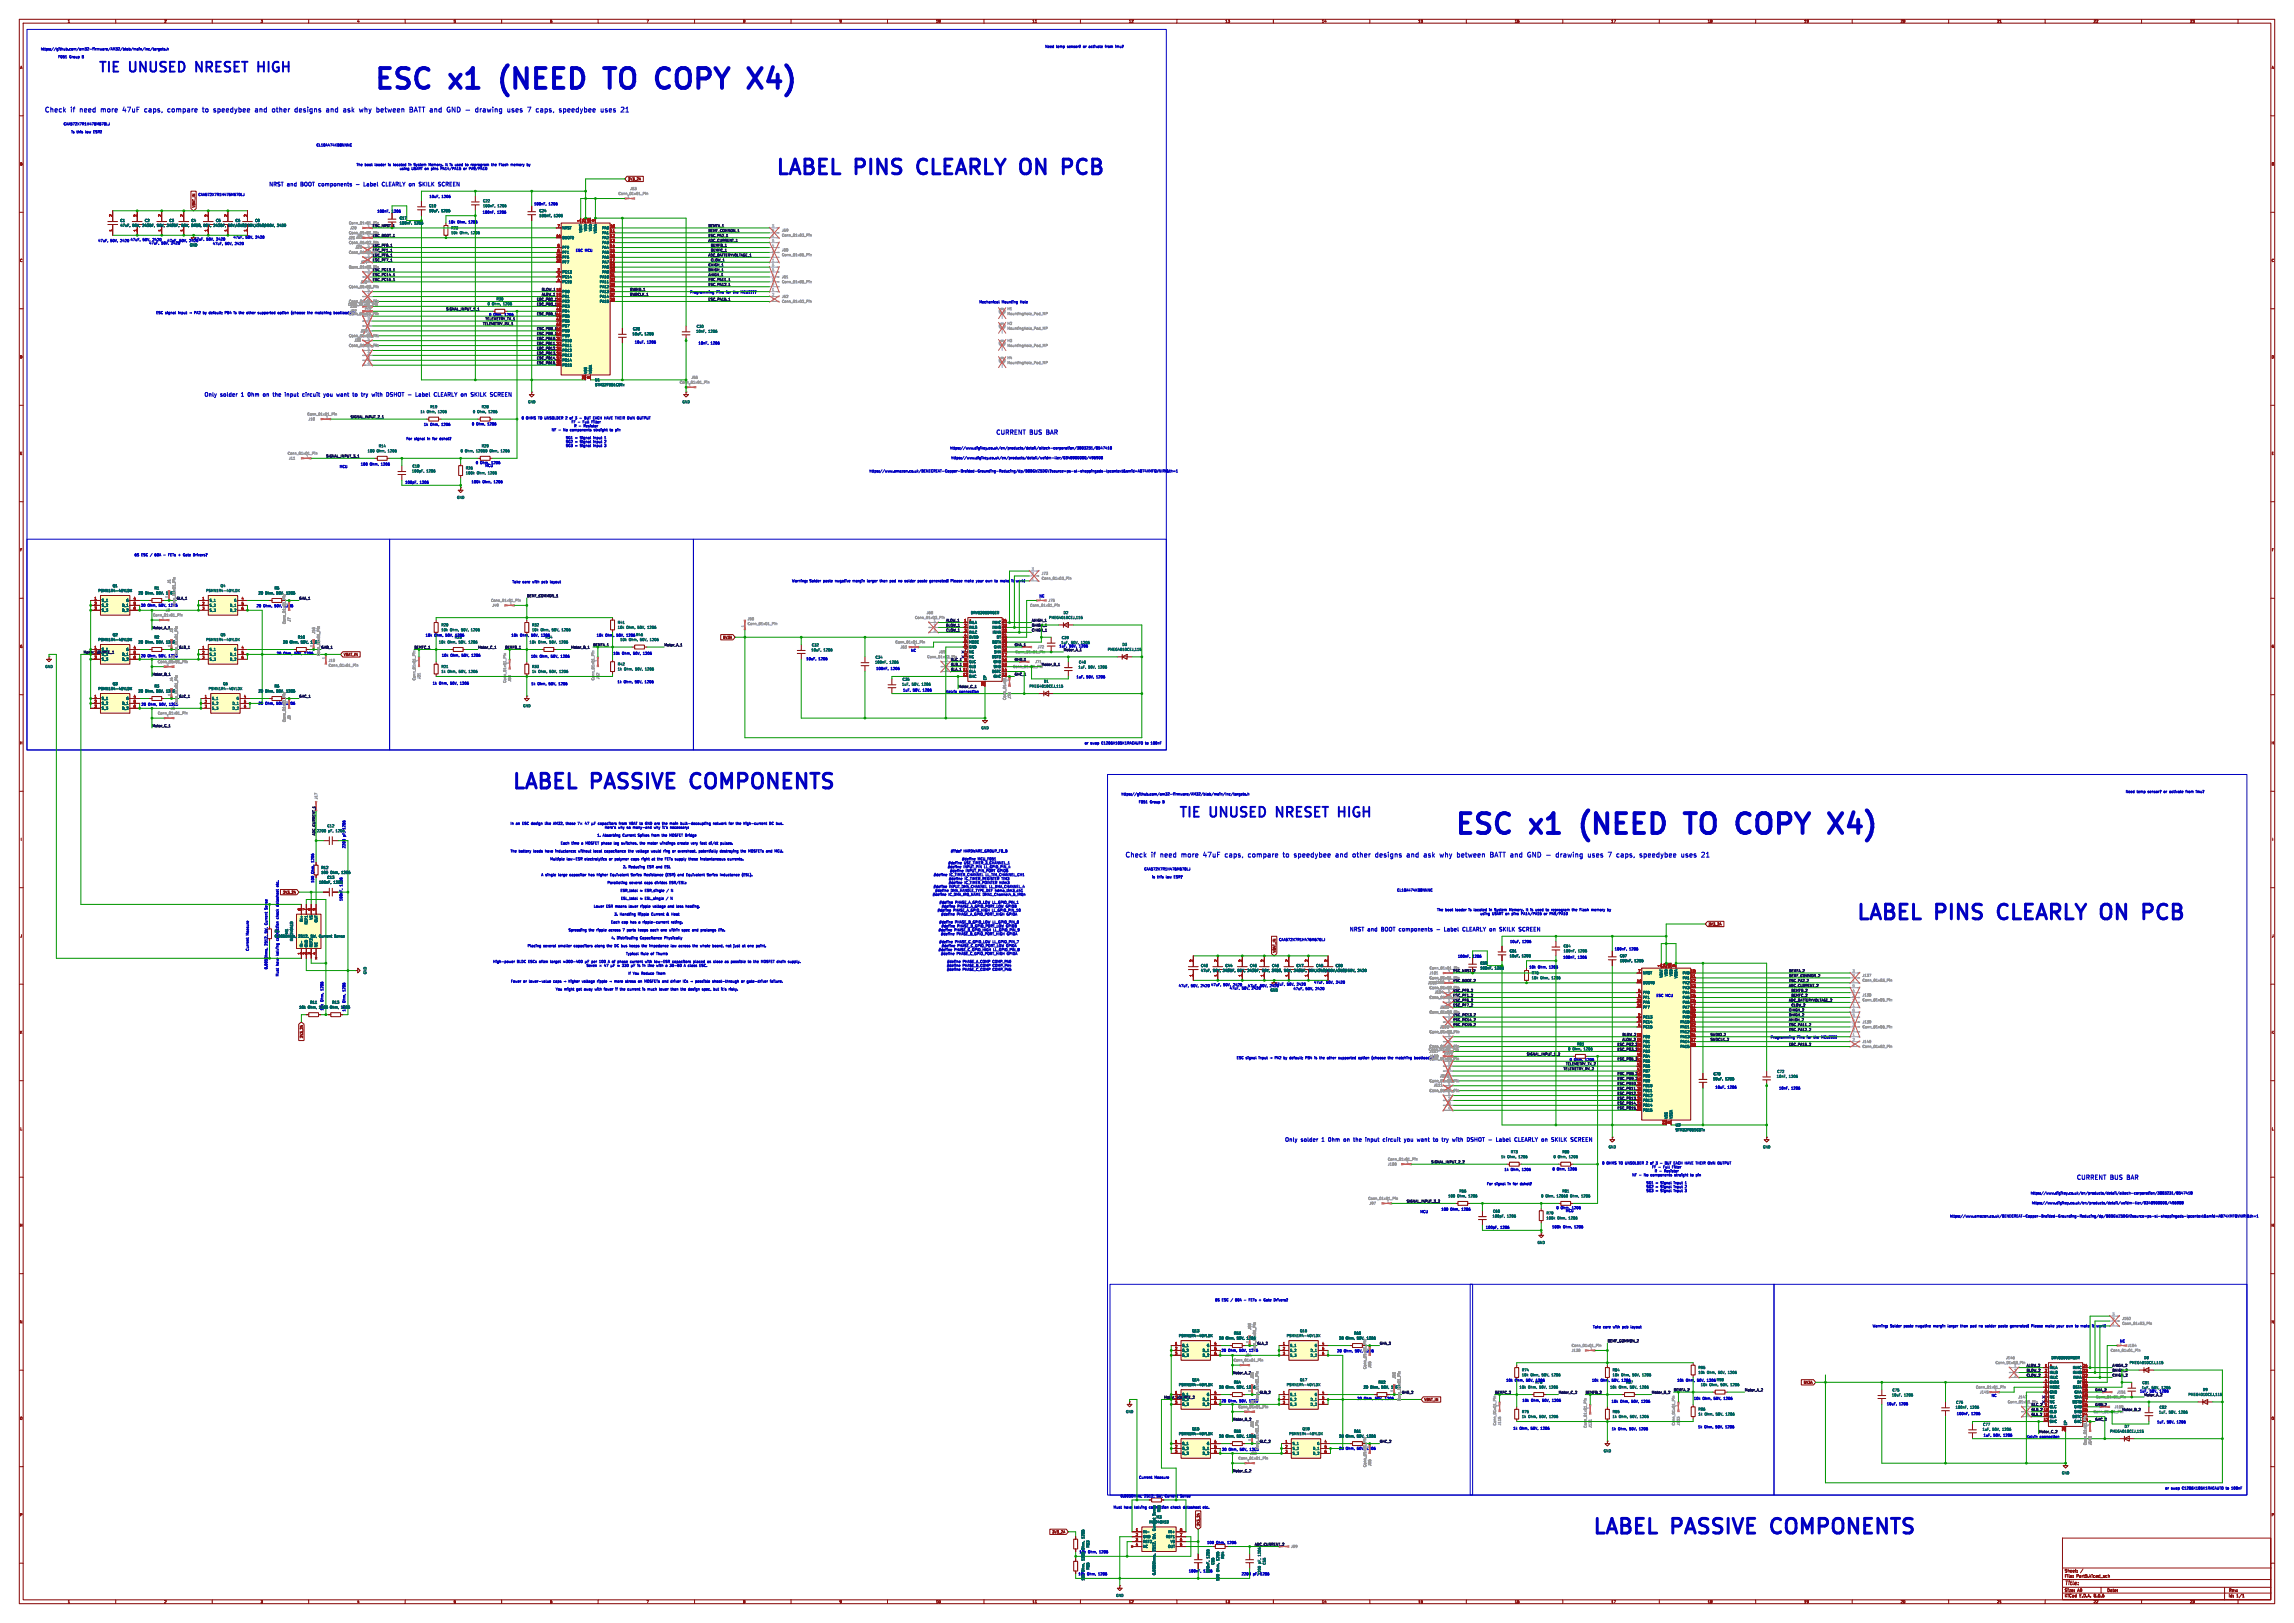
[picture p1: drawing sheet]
<svg xmlns="http://www.w3.org/2000/svg" width="1189mm" height="841mm" viewBox="0 0 1189 841" stroke-linecap="round" stroke-linejoin="round" font-family="sans-serif">
<defs><g id="words">
<g font-size="14.3" fill="#0000c2">
<text x="193" y="49">ESC</text>
<text x="234" y="49">x1</text>
<text x="264" y="49">(NEED</text>
<text x="322" y="49">TO</text>
<text x="353" y="49">COPY</text>
<text x="405" y="49">X4)</text>
<text x="753" y="435">ESC</text>
<text x="794" y="435">x1</text>
<text x="824" y="435">(NEED</text>
<text x="882" y="435">TO</text>
<text x="913" y="435">COPY</text>
<text x="965" y="435">X4)</text>
</g>
<g font-size="10.6" fill="#0000c2">
<text x="401" y="93">LABEL PINS</text>
<text x="479" y="93">CLEARLY ON</text>
<text x="560" y="93">PCB</text>
<text x="264" y="411">LABEL PASSIVE</text>
<text x="361" y="411">COMPONENTS</text>
<text x="961" y="479">LABEL PINS</text>
<text x="1039" y="479">CLEARLY ON</text>
<text x="1120" y="479">PCB</text>
<text x="825" y="797">LABEL PASSIVE</text>
<text x="921" y="797">COMPONENTS</text>
</g>
<g font-size="7.1" fill="#0000c2">
<text x="50" y="39">TIE</text>
<text x="67" y="39">UNUSED</text>
<text x="104" y="39">NRESET</text>
<text x="138" y="39">HIGH</text>
<text x="610" y="425">TIE</text>
<text x="627" y="425">UNUSED</text>
<text x="664" y="425">NRESET</text>
<text x="698" y="425">HIGH</text>
</g>
<g font-size="3.5" fill="#0000c2">
<text x="23" y="59">Check</text>
<text x="37" y="59">if</text>
<text x="41" y="59">need</text>
<text x="53" y="59">more</text>
<text x="64" y="59">47uF</text>
<text x="76" y="59">caps,</text>
<text x="88" y="59">compare</text>
<text x="106" y="59">to</text>
<text x="112" y="59">speedybee</text>
<text x="134" y="59">and</text>
<text x="143" y="59">other</text>
<text x="155" y="59">designs</text>
<text x="172" y="59">and</text>
<text x="181" y="59">ask</text>
<text x="189" y="59">why between</text>
<text x="216" y="59">BATT and</text>
<text x="236" y="59">GND -</text>
<text x="251" y="59">drawing</text>
<text x="268" y="59">uses</text>
<text x="279" y="59">7</text>
<text x="283" y="59">caps,</text>
<text x="295" y="59">speedybee</text>
<text x="317" y="59">uses</text>
<text x="583" y="445">Check</text>
<text x="597" y="445">if</text>
<text x="601" y="445">need</text>
<text x="613" y="445">more</text>
<text x="624" y="445">47uF</text>
<text x="636" y="445">caps,</text>
<text x="648" y="445">compare</text>
<text x="666" y="445">to</text>
<text x="672" y="445">speedybee</text>
<text x="694" y="445">and</text>
<text x="703" y="445">other</text>
<text x="715" y="445">designs</text>
<text x="732" y="445">and</text>
<text x="741" y="445">ask</text>
<text x="749" y="445">why between</text>
<text x="776" y="445">BATT and</text>
<text x="796" y="445">GND -</text>
<text x="811" y="445">drawing</text>
<text x="828" y="445">uses</text>
<text x="839" y="445">7</text>
<text x="843" y="445">caps,</text>
<text x="855" y="445">speedybee</text>
<text x="877" y="445">uses</text>
</g>
<g font-size="3.2" fill="#0000c2">
<text x="516" y="226">CURRENT BUS</text>
<text x="543" y="226">BAR</text>
<text x="1076" y="612">CURRENT BUS</text>
<text x="1103" y="612">BAR</text>
</g>
<g font-size="2.8" fill="#0000c2">
<text x="139" y="97">NRST</text>
<text x="149" y="97">and</text>
<text x="157" y="97">BOOT</text>
<text x="167" y="97">components</text>
<text x="188" y="97">-</text>
<text x="193" y="97">Label</text>
<text x="204" y="97">CLEARLY on</text>
<text x="225" y="97">SKILK</text>
<text x="105" y="206">Only</text>
<text x="115" y="206">solder</text>
<text x="126" y="206">1</text>
<text x="131" y="206">0hm</text>
<text x="140" y="206">on</text>
<text x="146" y="206">the</text>
<text x="153" y="206">input</text>
<text x="164" y="206">circuit</text>
<text x="176" y="206">you</text>
<text x="184" y="206">want</text>
<text x="193" y="206">to</text>
<text x="199" y="206">try</text>
<text x="205" y="206">with</text>
<text x="214" y="206">DSHOT</text>
<text x="226" y="206">-</text>
<text x="231" y="206">Label</text>
<text x="242" y="206">CLEARLY on</text>
<text x="263" y="206">SKILK</text>
<text x="699" y="483">NRST</text>
<text x="709" y="483">and</text>
<text x="717" y="483">BOOT</text>
<text x="728" y="483">components</text>
<text x="748" y="483">-</text>
<text x="753" y="483">Label</text>
<text x="764" y="483">CLEARLY on</text>
<text x="785" y="483">SKILK</text>
<text x="665" y="592">Only</text>
<text x="675" y="592">solder</text>
<text x="686" y="592">1</text>
<text x="691" y="592">0hm</text>
<text x="700" y="592">on</text>
<text x="706" y="592">the</text>
<text x="714" y="592">input</text>
<text x="724" y="592">circuit</text>
<text x="736" y="592">you</text>
<text x="744" y="592">want</text>
<text x="753" y="592">to</text>
<text x="759" y="592">try</text>
<text x="765" y="592">with</text>
<text x="774" y="592">DSHOT</text>
<text x="786" y="592">-</text>
<text x="791" y="592">Label</text>
<text x="802" y="592">CLEARLY on</text>
<text x="823" y="592">SKILK</text>
</g>
<text font-size="2.8" fill="#840000" x="1070" y="822">Title:</text>
<g font-size="2.1" fill="#840000">
<text x="1070" y="815">Sheet:</text>
<text x="1070" y="818">File:</text>
<text x="1076" y="818">Part5.kicad_sch</text>
<text x="1070" y="828">KiCad</text>
<text x="1070" y="825">Size:</text>
<text x="1077" y="825">A0</text>
<text x="1078" y="828">E.D.A.</text>
<text x="1085" y="828">8.0.6</text>
<text x="1092" y="825">Date:</text>
<text x="1155" y="825">Rev:</text>
<text x="1155" y="828">Id:</text>
<text x="1159" y="828">1/1</text>
</g>
<g font-size="1.8" fill="#840000">
<text x="35" y="12">1</text>
<text x="85" y="12">2</text>
<text x="135" y="12">3</text>
<text x="185" y="12">4</text>
<text x="235" y="12">5</text>
<text x="285" y="12">6</text>
<text x="335" y="12">7</text>
<text x="385" y="12">8</text>
<text x="435" y="12">9</text>
<text x="485" y="12">10</text>
<text x="535" y="12">11</text>
<text x="585" y="12">12</text>
<text x="635" y="12">13</text>
<text x="685" y="12">14</text>
<text x="735" y="12">15</text>
<text x="785" y="12">16</text>
<text x="835" y="12">17</text>
<text x="885" y="12">18</text>
<text x="935" y="12">19</text>
<text x="985" y="12">20</text>
<text x="1035" y="12">21</text>
<text x="1085" y="12">22</text>
<text x="1135" y="12">23</text>
<text x="10" y="36">A</text>
<text x="1177" y="36">A</text>
<text x="10" y="86">B</text>
<text x="1177" y="86">B</text>
<text x="325" y="94">3V3_2A</text>
<text x="101" y="108" transform="rotate(-90 101 108)">VBAT_IN</text>
<text x="10" y="136">C</text>
<text x="1177" y="136">C</text>
<text x="10" y="186">D</text>
<text x="1177" y="186">D</text>
<text x="10" y="236">E</text>
<text x="1177" y="236">E</text>
<text x="10" y="286">F</text>
<text x="1177" y="286">F</text>
<text x="10" y="336">G</text>
<text x="374" y="331">5V3A</text>
<text x="1177" y="336">G</text>
<text x="178" y="340">VBAT_IN</text>
<text x="10" y="386">H</text>
<text x="1177" y="386">H</text>
<text x="11" y="436">I</text>
<text x="1178" y="436">I</text>
<text x="146" y="463">3V3_2A</text>
<text x="885" y="480">3V3_2A</text>
<text x="10" y="486">J</text>
<text x="1177" y="486">J</text>
<text x="662" y="494" transform="rotate(-90 662 494)">VBAT_IN</text>
<text x="10" y="536">K</text>
<text x="157" y="538" transform="rotate(-90 157 538)">3V3_2A</text>
<text x="1177" y="536">K</text>
<text x="10" y="586">L</text>
<text x="1177" y="586">L</text>
<text x="10" y="636">M</text>
<text x="1177" y="636">M</text>
<text x="10" y="686">N</text>
<text x="1177" y="686">N</text>
<text x="935" y="717">5V3A</text>
<text x="738" y="726">VBAT_IN</text>
<text x="10" y="736">O</text>
<text x="1177" y="736">O</text>
<text x="10" y="786">P</text>
<text x="1177" y="786">P</text>
<text x="622" y="791" transform="rotate(-90 622 791)">3V3_2A</text>
<text x="545" y="795">3V3_2A</text>
<text x="35" y="831">1</text>
<text x="85" y="831">2</text>
<text x="135" y="831">3</text>
<text x="185" y="831">4</text>
<text x="235" y="831">5</text>
<text x="285" y="831">6</text>
<text x="335" y="831">7</text>
<text x="385" y="831">8</text>
<text x="435" y="831">9</text>
<text x="485" y="831">10</text>
<text x="535" y="831">11</text>
<text x="585" y="831">12</text>
<text x="635" y="831">13</text>
<text x="685" y="831">14</text>
<text x="735" y="831">15</text>
<text x="785" y="831">16</text>
<text x="835" y="831">17</text>
<text x="885" y="831">18</text>
<text x="935" y="831">19</text>
<text x="985" y="831">20</text>
<text x="1035" y="831">21</text>
<text x="1085" y="831">22</text>
<text x="1135" y="831">23</text>
</g>
<g font-size="1.8" fill="#0000c2">
<text x="21" y="26">https://github.com/am32-firmware/AM32/blob/main/Inc/targets.h</text>
<text x="542" y="25">Need</text>
<text x="547" y="25">temp</text>
<text x="553" y="25">sensor?</text>
<text x="562" y="25">or</text>
<text x="565" y="25">activate</text>
<text x="574" y="25">from</text>
<text x="579" y="25">imu?</text>
<text x="30" y="30">F051</text>
<text x="36" y="30">Group</text>
<text x="43" y="30">B</text>
<text x="33" y="65">CAA572X7R1H476M670LJ</text>
<text x="37" y="69">is</text>
<text x="40" y="69">this</text>
<text x="44" y="69">low</text>
<text x="49" y="69">ESR?</text>
<text x="164" y="76">CL10A474KB8NNNC</text>
<text x="185" y="86">The</text>
<text x="189" y="86">boot</text>
<text x="195" y="86">loader</text>
<text x="202" y="86">is</text>
<text x="205" y="86">located</text>
<text x="207" y="88">using</text>
<text x="213" y="86">in</text>
<text x="213" y="88">USART on</text>
<text x="216" y="86">System</text>
<text x="224" y="86">Memory.</text>
<text x="224" y="88">pins</text>
<text x="229" y="88">PA14/PA15</text>
<text x="233" y="86">It</text>
<text x="235" y="86">is</text>
<text x="238" y="86">used</text>
<text x="241" y="88">or</text>
<text x="244" y="86">to</text>
<text x="244" y="88">PA9/PA10</text>
<text x="247" y="86">reprogram</text>
<text x="258" y="86">the</text>
<text x="262" y="86">Flash</text>
<text x="268" y="86">memory</text>
<text x="103" y="102">CAA572X7R1H476M670LJ</text>
<text x="222" y="103">10uF,</text>
<text x="229" y="103">1206</text>
<text x="277" y="107">100nF,</text>
<text x="284" y="107">1206</text>
<text x="195" y="110">100nF,</text>
<text x="203" y="110">1206</text>
<text x="250" y="111">100nF,</text>
<text x="258" y="111">1206</text>
<text x="232" y="116">10k</text>
<text x="237" y="116">Ohm,</text>
<text x="243" y="116">1206</text>
<text x="51" y="126">47uF,</text>
<text x="57" y="126">50V,</text>
<text x="62" y="126">2420</text>
<text x="68" y="125">47uF,</text>
<text x="74" y="125">50V,</text>
<text x="79" y="125">2420</text>
<text x="87" y="126">47uF,</text>
<text x="93" y="126">50V,</text>
<text x="98" y="126">2420</text>
<text x="101" y="125">47uF,</text>
<text x="107" y="125">50V,</text>
<text x="112" y="125">2420</text>
<text x="121" y="124">47uF,</text>
<text x="127" y="124">50V,</text>
<text x="133" y="124">2420</text>
<text x="77" y="127">47uF,</text>
<text x="84" y="127">50V,</text>
<text x="89" y="127">2420</text>
<text x="110" y="127">47uF,</text>
<text x="117" y="127">50V,</text>
<text x="122" y="127">2420</text>
<text x="298" y="131">ESC MCU</text>
<text x="357" y="152">Programming</text>
<text x="371" y="152">Pins</text>
<text x="377" y="152">for</text>
<text x="381" y="152">the</text>
<text x="386" y="152">MCU????</text>
<text x="507" y="157">Mechanical</text>
<text x="519" y="157">Mounting</text>
<text x="529" y="157">Hole</text>
<text x="81" y="163">ESC signal</text>
<text x="93" y="163">input</text>
<text x="98" y="163">þÿ!’PA2</text>
<text x="106" y="163">by</text>
<text x="109" y="163">default;</text>
<text x="118" y="163">PB4</text>
<text x="123" y="163">is</text>
<text x="125" y="163">the</text>
<text x="130" y="163">other</text>
<text x="136" y="163">supported</text>
<text x="146" y="163">option</text>
<text x="153" y="163">(choose</text>
<text x="162" y="163">the</text>
<text x="166" y="163">matching</text>
<text x="253" y="164">0</text>
<text x="256" y="164">Ohm,</text>
<text x="262" y="164">1206</text>
<text x="329" y="178">10uF,</text>
<text x="335" y="178">1206</text>
<text x="362" y="179">10nF,</text>
<text x="368" y="179">1206</text>
<text x="220" y="221">1k</text>
<text x="223" y="221">Ohm,</text>
<text x="229" y="221">1206</text>
<text x="244" y="221">0</text>
<text x="247" y="221">Ohm,</text>
<text x="253" y="221">1206</text>
<text x="270" y="217">0</text>
<text x="273" y="217">OHMS TO UNSOLDER</text>
<text x="294" y="217">2</text>
<text x="296" y="217">of</text>
<text x="296" y="220">FF -</text>
<text x="297" y="222">R -</text>
<text x="299" y="217">3</text>
<text x="302" y="220">Full</text>
<text x="303" y="222">Resistor</text>
<text x="304" y="217">BUT EACH HAVE THEIR OWN OUTPUT</text>
<text x="307" y="220">Filter</text>
<text x="286" y="224">NF -</text>
<text x="292" y="224">No</text>
<text x="293" y="228">SG1</text>
<text x="296" y="224">components</text>
<text x="298" y="228">=</text>
<text x="301" y="228">Signal</text>
<text x="308" y="228">input</text>
<text x="308" y="224">straight</text>
<text x="314" y="228">1</text>
<text x="317" y="224">to</text>
<text x="320" y="224">pin</text>
<text x="210" y="228">For</text>
<text x="215" y="228">signal</text>
<text x="222" y="228">in</text>
<text x="225" y="228">for</text>
<text x="228" y="228">dshot?</text>
<text x="293" y="230">SG2</text>
<text x="293" y="232">SG3</text>
<text x="298" y="230">=</text>
<text x="298" y="232">=</text>
<text x="301" y="230">Signal</text>
<text x="301" y="232">Signal</text>
<text x="308" y="230">input</text>
<text x="308" y="232">input</text>
<text x="314" y="230">2</text>
<text x="314" y="232">3</text>
<text x="492" y="233">https://www.digikey.co.uk/en/products/detail/altech-corporation/3803231/8547418</text>
<text x="493" y="238">https://www.digikey.co.uk/en/products/detail/weidm-ller/0348900000/496908</text>
<text x="176" y="243">MCU</text>
<text x="187" y="241">100</text>
<text x="192" y="241">Ohm,</text>
<text x="198" y="241">1206</text>
<text x="247" y="241">0</text>
<text x="249" y="241">Ohm,</text>
<text x="251" y="242">MCU</text>
<text x="255" y="241">1206</text>
<text x="450" y="245">https://www.amazon.co.uk/BENECREAT-Copper-Braided-Grounding-Reducing/dp/B0BGWZ5DGV?source=ps-sl-shoppingads-lpcontext&amp;smid=A874XMFQVNIRI&amp;th=1</text>
<text x="210" y="251">100pF,</text>
<text x="218" y="251">1206</text>
<text x="244" y="251">100k</text>
<text x="250" y="251">Ohm,</text>
<text x="256" y="251">1206</text>
<text x="70" y="288">6S</text>
<text x="73" y="288">ESC /</text>
<text x="81" y="288">60A</text>
<text x="85" y="288">-</text>
<text x="88" y="288">FETs +</text>
<text x="96" y="288">Gate</text>
<text x="101" y="288">Drivers?</text>
<text x="265" y="303">Take</text>
<text x="271" y="303">care</text>
<text x="277" y="303">with</text>
<text x="282" y="303">pcb</text>
<text x="287" y="303">layout</text>
<text x="410" y="302">Warning:</text>
<text x="420" y="302">Solder</text>
<text x="427" y="302">paste</text>
<text x="433" y="302">nwgative</text>
<text x="442" y="302">margin</text>
<text x="450" y="302">larger</text>
<text x="457" y="302">than</text>
<text x="462" y="302">pad</text>
<text x="467" y="302">no</text>
<text x="470" y="302">solder</text>
<text x="477" y="302">paste</text>
<text x="484" y="302">generated!</text>
<text x="495" y="302">Please</text>
<text x="502" y="302">make</text>
<text x="508" y="302">your</text>
<text x="514" y="302">own</text>
<text x="519" y="302">to</text>
<text x="522" y="302">make</text>
<text x="528" y="302">it</text>
<text x="530" y="302">work!</text>
<text x="538" y="310">NC</text>
<text x="73" y="315">20</text>
<text x="77" y="315">Ohm,</text>
<text x="82" y="315">50V,</text>
<text x="133" y="315">20</text>
<text x="136" y="315">Ohm,</text>
<text x="142" y="315">50V,</text>
<text x="220" y="330">10k</text>
<text x="225" y="330">Ohm,</text>
<text x="231" y="330">50V,</text>
<text x="236" y="331">R25</text>
<text x="236" y="330">1206</text>
<text x="265" y="330">10k</text>
<text x="270" y="330">Ohm,</text>
<text x="276" y="330">50V,</text>
<text x="281" y="330">1206</text>
<text x="283" y="331">R34</text>
<text x="309" y="330">10k</text>
<text x="314" y="330">Ohm,</text>
<text x="320" y="330">50V,</text>
<text x="325" y="330">1206 R46</text>
<text x="549" y="336">1uF,</text>
<text x="554" y="336">50V,</text>
<text x="559" y="336">1206</text>
<text x="73" y="341">20</text>
<text x="77" y="341">Ohm,</text>
<text x="82" y="341">50V,</text>
<text x="143" y="339">20</text>
<text x="147" y="339">Ohm,</text>
<text x="153" y="339">50V,</text>
<text x="158" y="339">1206</text>
<text x="229" y="340">10k</text>
<text x="233" y="340">Ohm,</text>
<text x="239" y="340">50V,</text>
<text x="245" y="340">1206</text>
<text x="275" y="341">10k</text>
<text x="280" y="341">Ohm,</text>
<text x="286" y="341">50V,</text>
<text x="291" y="341">1206</text>
<text x="318" y="339">10k</text>
<text x="322" y="339">Ohm,</text>
<text x="328" y="339">50V,</text>
<text x="334" y="339">1206</text>
<text x="472" y="338">NC</text>
<text x="418" y="342">10uF,</text>
<text x="424" y="342">1206</text>
<text x="454" y="347">100nF,</text>
<text x="462" y="347">1206</text>
<text x="558" y="352">1uF,</text>
<text x="563" y="352">50V,</text>
<text x="568" y="352">1206</text>
<text x="224" y="355">1k</text>
<text x="228" y="355">Ohm,</text>
<text x="234" y="355">50V,</text>
<text x="239" y="355">1206</text>
<text x="275" y="355">1k</text>
<text x="279" y="355">Ohm,</text>
<text x="285" y="355">50V,</text>
<text x="290" y="355">1206</text>
<text x="320" y="354">1k</text>
<text x="323" y="354">Ohm,</text>
<text x="329" y="354">50V,</text>
<text x="335" y="354">1206</text>
<text x="468" y="359">1uF,</text>
<text x="473" y="359">50V,</text>
<text x="478" y="359">1206</text>
<text x="490" y="359">Kelvin</text>
<text x="497" y="359">connection</text>
<text x="73" y="366">20</text>
<text x="77" y="366">Ohm,</text>
<text x="83" y="366">50V,</text>
<text x="134" y="365">20</text>
<text x="137" y="365">Ohm,</text>
<text x="149" y="365">1206</text>
<text x="562" y="386">or</text>
<text x="565" y="386">swap</text>
<text x="571" y="386">C1206X105K1RACAUTO</text>
<text x="594" y="386">to</text>
<text x="597" y="386">100nF</text>
<text x="581" y="412">https://github.com/am32-firmware/AM32/blob/main/Inc/targets.h</text>
<text x="1102" y="411">Need</text>
<text x="1108" y="411">temp</text>
<text x="1113" y="411">sensor?</text>
<text x="1122" y="411">or</text>
<text x="1125" y="411">activate</text>
<text x="1134" y="411">from</text>
<text x="1139" y="411">imu?</text>
<text x="590" y="416">F051</text>
<text x="596" y="416">Group</text>
<text x="603" y="416">B</text>
<text x="174" y="431">1206</text>
<text x="179" y="430" transform="rotate(-90 179 430)">1206</text>
<text x="264" y="428">In</text>
<text x="267" y="428">an</text>
<text x="271" y="428">ESC design</text>
<text x="283" y="428">like</text>
<text x="288" y="428">AM32,</text>
<text x="294" y="428">those</text>
<text x="305" y="428">47</text>
<text x="312" y="428">capacitors</text>
<text x="313" y="430">Here's</text>
<text x="320" y="430">why</text>
<text x="323" y="428">from</text>
<text x="325" y="430">so</text>
<text x="328" y="428">VBAT to</text>
<text x="328" y="430">many-and</text>
<text x="337" y="428">GND are</text>
<text x="340" y="430">why</text>
<text x="344" y="430">it's</text>
<text x="346" y="428">the</text>
<text x="348" y="430">necessary:</text>
<text x="350" y="428">main</text>
<text x="356" y="428">bulk-decoupling</text>
<text x="373" y="428">network</text>
<text x="382" y="428">for</text>
<text x="385" y="428">the</text>
<text x="390" y="428">high-current</text>
<text x="403" y="428">DC bus.</text>
<text x="179" y="434" transform="rotate(-90 179 434)">pF,</text>
<text x="291" y="438">Each</text>
<text x="296" y="438">time</text>
<text x="302" y="438">a</text>
<text x="304" y="438">MOSFET phase</text>
<text x="309" y="434">1.</text>
<text x="312" y="434">Absorbing</text>
<text x="319" y="438">leg</text>
<text x="323" y="434">Current</text>
<text x="323" y="438">switches,</text>
<text x="331" y="434">Spikes</text>
<text x="333" y="438">the</text>
<text x="337" y="438">motor</text>
<text x="338" y="434">from</text>
<text x="344" y="438">windings</text>
<text x="344" y="434">the</text>
<text x="348" y="434">MOSFET Bridge</text>
<text x="353" y="438">create</text>
<text x="360" y="438">very</text>
<text x="365" y="438">fast</text>
<text x="370" y="438">di/dt</text>
<text x="376" y="438">pulses.</text>
<text x="179" y="440" transform="rotate(-90 179 440)">2200</text>
<text x="264" y="442">The</text>
<text x="269" y="442">battery</text>
<text x="277" y="442">leads</text>
<text x="283" y="442">have</text>
<text x="288" y="442">inductance;</text>
<text x="301" y="442">without</text>
<text x="309" y="442">local</text>
<text x="314" y="442">capacitance</text>
<text x="327" y="442">the</text>
<text x="331" y="442">voltage</text>
<text x="339" y="442">would</text>
<text x="346" y="442">ring</text>
<text x="351" y="442">or</text>
<text x="354" y="442">overshoot,</text>
<text x="365" y="442">potentially</text>
<text x="376" y="442">destroying</text>
<text x="387" y="442">the</text>
<text x="391" y="442">MOSFETs and</text>
<text x="405" y="442">MCU.</text>
<text x="493" y="442">#ifdef</text>
<text x="499" y="442">HARDWARE_GROUP_F0_B</text>
<text x="163" y="447" transform="rotate(-90 163 447)">1206</text>
<text x="285" y="446">Multiple</text>
<text x="294" y="446">low-ESR</text>
<text x="303" y="446">electrolytics</text>
<text x="316" y="446">or</text>
<text x="319" y="446">polymer</text>
<text x="328" y="446">caps</text>
<text x="333" y="446">right</text>
<text x="339" y="446">at</text>
<text x="342" y="446">the</text>
<text x="346" y="446">FETs supply</text>
<text x="359" y="446">these</text>
<text x="365" y="446">instantaneous</text>
<text x="380" y="446">currents.</text>
<text x="491" y="448">#define</text>
<text x="499" y="446">#define</text>
<text x="500" y="448">USE_TIMER_3_CHANNEL_1</text>
<text x="507" y="446">MCU_F051</text>
<text x="163" y="453" transform="rotate(-90 163 453)">Ohm,</text>
<text x="280" y="454">A single</text>
<text x="290" y="454">large</text>
<text x="296" y="454">capacitor</text>
<text x="306" y="454">has</text>
<text x="310" y="454">higher</text>
<text x="317" y="454">Equivalent</text>
<text x="323" y="450">2.</text>
<text x="326" y="450">Reducing</text>
<text x="328" y="454">Series</text>
<text x="335" y="454">Resistance</text>
<text x="336" y="450">ESR and</text>
<text x="345" y="450">ESL</text>
<text x="347" y="454">(ESR)</text>
<text x="353" y="454">and</text>
<text x="358" y="454">Equivalent</text>
<text x="369" y="454">Series</text>
<text x="376" y="454">Inductance</text>
<text x="387" y="454">(ESL).</text>
<text x="484" y="454">#define</text>
<text x="491" y="450">#define</text>
<text x="492" y="454">IC_TIMER_CHANNEL</text>
<text x="492" y="452">#define</text>
<text x="499" y="450">INPUT_PIN</text>
<text x="501" y="452">INPUT_PIN_PORT</text>
<text x="510" y="450">LL_GPIO_PIN_4</text>
<text x="511" y="454">LL_TIM_CHANNEL_CH1</text>
<text x="517" y="452">GPIOB</text>
<text x="593" y="451">CAA572X7R1H476M670LJ</text>
<text x="597" y="455">is</text>
<text x="600" y="455">this</text>
<text x="604" y="455">low</text>
<text x="609" y="455">ESR?</text>
<text x="145" y="457" transform="rotate(-90 145 457)">etc.</text>
<text x="163" y="458" transform="rotate(-90 163 458)">100</text>
<text x="315" y="458">Paralleling</text>
<text x="326" y="458">several</text>
<text x="334" y="458">caps</text>
<text x="340" y="458">divides</text>
<text x="348" y="458">ESR/ESL:</text>
<text x="484" y="460">#define</text>
<text x="492" y="458">#define</text>
<text x="492" y="456">#define</text>
<text x="492" y="460">INPUT_DMA_CHANNEL</text>
<text x="500" y="458">IC_TIMER_POINTER</text>
<text x="500" y="456">IC_TIMER_REGISTER TIM3</text>
<text x="513" y="460">LL_DMA_CHANNEL_4</text>
<text x="518" y="458">htim3</text>
<text x="145" y="468" transform="rotate(-90 145 468)">datasheet</text>
<text x="178" y="467" transform="rotate(-90 178 467)">100nF,</text>
<text x="321" y="462">ESR_total</text>
<text x="322" y="466">ESL_total</text>
<text x="332" y="462">þÿ&quot;H</text>
<text x="332" y="466">þÿ&quot;H</text>
<text x="334" y="462">ESR_single</text>
<text x="334" y="466">ESL_single</text>
<text x="346" y="466">/</text>
<text x="346" y="462">/</text>
<text x="348" y="466">N</text>
<text x="348" y="462">N</text>
<text x="483" y="464">#define</text>
<text x="485" y="462">#define</text>
<text x="492" y="464">IC_DMA_IRQ_NAME DMA1_Channel4_5_IRQn</text>
<text x="493" y="462">DMA_HANDLE_TYPE_DEF hdma_tim3_ch1</text>
<text x="724" y="462">CL10A474KB8NNNC</text>
<text x="139" y="471" transform="rotate(-90 139 471)">Sense</text>
<text x="308" y="471">Lower</text>
<text x="314" y="471">ESR means</text>
<text x="326" y="471">lower</text>
<text x="332" y="471">ripple</text>
<text x="339" y="471">voltage</text>
<text x="347" y="471">and</text>
<text x="352" y="471">less</text>
<text x="357" y="471">heating.</text>
<text x="486" y="473">#define</text>
<text x="487" y="468">#define</text>
<text x="488" y="471">#define</text>
<text x="494" y="473">PHASE_A_GPIO_HIGH</text>
<text x="495" y="468">PHASE_A_GPIO_LOW LL_GPIO_PIN_1</text>
<text x="496" y="471">PHASE_A_GPIO_PORT_LOW GPIOB</text>
<text x="514" y="473">LL_GPIO_PIN_10</text>
<text x="745" y="472">The</text>
<text x="749" y="472">boot</text>
<text x="755" y="472">loader</text>
<text x="762" y="472">is</text>
<text x="765" y="472">located</text>
<text x="773" y="472">in</text>
<text x="776" y="472">System</text>
<text x="784" y="472">Memory.</text>
<text x="793" y="472">It</text>
<text x="795" y="472">is</text>
<text x="798" y="472">used</text>
<text x="804" y="472">to</text>
<text x="807" y="472">reprogram</text>
<text x="818" y="472">the</text>
<text x="822" y="472">Flash</text>
<text x="828" y="472">memory</text>
<text x="139" y="479" transform="rotate(-90 139 479)">Current</text>
<text x="145" y="475" transform="rotate(-90 145 475)">check</text>
<text x="317" y="479">Each</text>
<text x="318" y="475">3.</text>
<text x="321" y="475">Handling</text>
<text x="322" y="479">cap</text>
<text x="327" y="479">has</text>
<text x="331" y="475">Ripple</text>
<text x="331" y="479">a</text>
<text x="334" y="479">ripple-current</text>
<text x="338" y="475">Current</text>
<text x="346" y="475">&amp;</text>
<text x="349" y="479">rating.</text>
<text x="349" y="475">Heat</text>
<text x="487" y="479">#define</text>
<text x="488" y="475">#define</text>
<text x="495" y="479">PHASE_B_GPIO_LOW LL_GPIO_PIN_0</text>
<text x="496" y="475">PHASE_A_GPIO_PORT_HIGH GPIOA</text>
<text x="767" y="474">using</text>
<text x="773" y="474">USART on</text>
<text x="784" y="474">pins</text>
<text x="789" y="474">PA14/PA15</text>
<text x="801" y="474">or</text>
<text x="804" y="474">PA9/PA10</text>
<text x="129" y="485" transform="rotate(-90 129 485)">Measure</text>
<text x="139" y="483" transform="rotate(-90 139 483)">5W,</text>
<text x="295" y="483">Spreading</text>
<text x="305" y="483">the</text>
<text x="309" y="483">ripple</text>
<text x="316" y="483">across</text>
<text x="323" y="483">7</text>
<text x="326" y="483">parts</text>
<text x="332" y="483">keeps</text>
<text x="338" y="483">each</text>
<text x="344" y="483">one</text>
<text x="348" y="483">within</text>
<text x="355" y="483">spec</text>
<text x="361" y="483">and</text>
<text x="365" y="483">prolongs</text>
<text x="375" y="483">life.</text>
<text x="486" y="483">#define</text>
<text x="488" y="485">#define</text>
<text x="488" y="481">#define</text>
<text x="495" y="483">PHASE_B_GPIO_HIGH</text>
<text x="496" y="485">PHASE_B_GPIO_PORT_HIGH</text>
<text x="496" y="481">PHASE_B_GPIO_PORT_LOW GPIOB</text>
<text x="515" y="483">LL_GPIO_PIN_9</text>
<text x="522" y="485">GPIOA</text>
<text x="139" y="490" transform="rotate(-90 139 490)">2512,</text>
<text x="273" y="491">Placing</text>
<text x="282" y="491">several</text>
<text x="290" y="491">smaller</text>
<text x="298" y="491">capacitors</text>
<text x="309" y="491">along</text>
<text x="315" y="491">the</text>
<text x="317" y="487">4.</text>
<text x="319" y="491">DC bus</text>
<text x="320" y="487">Distributing</text>
<text x="328" y="491">keeps</text>
<text x="332" y="487">Capacitance</text>
<text x="334" y="491">the</text>
<text x="338" y="491">impedance</text>
<text x="345" y="487">Physically</text>
<text x="350" y="491">low</text>
<text x="354" y="491">across</text>
<text x="361" y="491">the</text>
<text x="366" y="491">whole</text>
<text x="372" y="491">board,</text>
<text x="379" y="491">not</text>
<text x="383" y="491">just</text>
<text x="388" y="491">at</text>
<text x="391" y="491">one</text>
<text x="396" y="491">point.</text>
<text x="487" y="489">#define</text>
<text x="488" y="491">#define</text>
<text x="495" y="489">PHASE_C_GPIO_LOW LL_GPIO_PIN_7</text>
<text x="496" y="491">PHASE_C_GPIO_PORT_LOW GPIOA</text>
<text x="663" y="488">CAA572X7R1H476M670LJ</text>
<text x="783" y="489">10uF,</text>
<text x="789" y="489">1206</text>
<text x="129" y="493" transform="rotate(-90 129 493)">Current</text>
<text x="145" y="495" transform="rotate(-90 145 495)">kelving</text>
<text x="324" y="495">Typical</text>
<text x="332" y="495">Rule</text>
<text x="337" y="495">of</text>
<text x="341" y="495">Thumb</text>
<text x="486" y="493">#define</text>
<text x="488" y="495">#define</text>
<text x="495" y="493">PHASE_C_GPIO_HIGH</text>
<text x="496" y="495">PHASE_C_GPIO_PORT_HIGH</text>
<text x="515" y="493">LL_GPIO_PIN_8</text>
<text x="522" y="495">GPIOA</text>
<text x="756" y="496">100nF,</text>
<text x="763" y="496">1206</text>
<text x="810" y="497">100nF,</text>
<text x="818" y="497">1206</text>
<text x="837" y="493">100nF,</text>
<text x="844" y="493">1206</text>
<text x="139" y="502" transform="rotate(-90 139 502)">0.005Ohms,</text>
<text x="145" y="500" transform="rotate(-90 145 500)">have</text>
<text x="255" y="499">High-power</text>
<text x="268" y="499">BLDC</text>
<text x="274" y="499">ESCs</text>
<text x="280" y="499">often</text>
<text x="286" y="499">target</text>
<text x="304" y="501">Seven</text>
<text x="308" y="499">per</text>
<text x="312" y="499">100</text>
<text x="317" y="499">A of</text>
<text x="320" y="501">þÿ&quot;H</text>
<text x="322" y="499">phase</text>
<text x="323" y="501">330</text>
<text x="329" y="499">current</text>
<text x="332" y="501">is</text>
<text x="334" y="501">in</text>
<text x="337" y="499">with</text>
<text x="337" y="501">line</text>
<text x="342" y="499">low-ESR</text>
<text x="342" y="501">with</text>
<text x="347" y="501">a</text>
<text x="349" y="501">30-60</text>
<text x="351" y="499">capacitors</text>
<text x="357" y="501">A class</text>
<text x="362" y="499">placed</text>
<text x="365" y="501">ESC.</text>
<text x="370" y="499">as</text>
<text x="373" y="499">close</text>
<text x="379" y="499">as</text>
<text x="383" y="499">possible</text>
<text x="392" y="499">to</text>
<text x="395" y="499">the</text>
<text x="399" y="499">MOSFET drain</text>
<text x="413" y="499">supply.</text>
<text x="491" y="501">#define</text>
<text x="491" y="503">#define</text>
<text x="491" y="499">#define</text>
<text x="499" y="501">PHASE_B_COMP</text>
<text x="499" y="503">PHASE_C_COMP COMP_PA5</text>
<text x="499" y="499">PHASE_A_COMP COMP_PA0</text>
<text x="515" y="501">COMP_PA4</text>
<text x="793" y="502">10k</text>
<text x="797" y="502">Ohm,</text>
<text x="803" y="502">1206</text>
<text x="145" y="506" transform="rotate(-90 145 506)">Must</text>
<text x="265" y="509">Fewer</text>
<text x="271" y="509">or</text>
<text x="274" y="509">lower-value</text>
<text x="287" y="509">caps</text>
<text x="293" y="509">þÿ!’higher</text>
<text x="303" y="509">voltage</text>
<text x="311" y="509">ripple</text>
<text x="317" y="509">þÿ!’more</text>
<text x="326" y="505">If</text>
<text x="326" y="509">stress</text>
<text x="328" y="505">You</text>
<text x="333" y="505">Reduce</text>
<text x="333" y="509">on</text>
<text x="336" y="509">MOSFETs and</text>
<text x="341" y="505">Them</text>
<text x="350" y="509">driver</text>
<text x="357" y="509">ICs</text>
<text x="361" y="509">þÿ!’possible</text>
<text x="373" y="509">shoot-through</text>
<text x="388" y="509">or</text>
<text x="391" y="509">gate-driver</text>
<text x="403" y="509">failure.</text>
<text x="681" y="510">47uF,</text>
<text x="687" y="510">50V,</text>
<text x="693" y="510">2420</text>
<text x="168" y="513" transform="rotate(-90 168 513)">1206</text>
<text x="179" y="514" transform="rotate(-90 179 514)">1206</text>
<text x="288" y="513">You</text>
<text x="292" y="513">might</text>
<text x="299" y="513">get</text>
<text x="303" y="513">away</text>
<text x="309" y="513">with</text>
<text x="314" y="513">fewer</text>
<text x="320" y="513">if</text>
<text x="323" y="513">the</text>
<text x="327" y="513">current</text>
<text x="335" y="513">is</text>
<text x="337" y="513">much</text>
<text x="344" y="513">lower</text>
<text x="350" y="513">than</text>
<text x="355" y="513">the</text>
<text x="359" y="513">design</text>
<text x="367" y="513">spec,</text>
<text x="373" y="513">but</text>
<text x="377" y="513">it's</text>
<text x="381" y="513">risky.</text>
<text x="611" y="512">47uF,</text>
<text x="617" y="512">50V,</text>
<text x="623" y="512">2420</text>
<text x="628" y="511">47uF,</text>
<text x="634" y="511">50V,</text>
<text x="637" y="513">47uF,</text>
<text x="639" y="511">2420</text>
<text x="644" y="513">50V,</text>
<text x="647" y="512">47uF,</text>
<text x="649" y="513">2420</text>
<text x="653" y="512">50V,</text>
<text x="658" y="512">2420</text>
<text x="661" y="511">47uF,</text>
<text x="667" y="511">50V,</text>
<text x="670" y="513">47uF,</text>
<text x="672" y="511">2420</text>
<text x="677" y="513">50V,</text>
<text x="682" y="513">2420</text>
<text x="168" y="519" transform="rotate(-90 168 519)">Ohm,</text>
<text x="179" y="520" transform="rotate(-90 179 520)">Ohm,</text>
<text x="858" y="517">ESC MCU</text>
<text x="917" y="538">Programming</text>
<text x="932" y="538">Pins</text>
<text x="937" y="538">for</text>
<text x="941" y="538">the</text>
<text x="946" y="538">MCU????</text>
<text x="641" y="549">ESC signal</text>
<text x="653" y="549">input</text>
<text x="659" y="549">þÿ!’PA2</text>
<text x="666" y="549">by</text>
<text x="669" y="549">default;</text>
<text x="678" y="549">PB4</text>
<text x="683" y="549">is</text>
<text x="685" y="549">the</text>
<text x="690" y="549">other</text>
<text x="696" y="549">supported</text>
<text x="706" y="549">option</text>
<text x="713" y="549">(choose</text>
<text x="722" y="549">the</text>
<text x="726" y="549">matching</text>
<text x="813" y="550">0</text>
<text x="816" y="550">Ohm,</text>
<text x="822" y="550">1206</text>
<text x="889" y="564">10uF,</text>
<text x="895" y="564">1206</text>
<text x="922" y="565">10nF,</text>
<text x="928" y="565">1206</text>
<text x="830" y="604">0</text>
<text x="833" y="604">OHMS TO UNSOLDER</text>
<text x="854" y="604">2</text>
<text x="856" y="604">of</text>
<text x="856" y="606">FF -</text>
<text x="859" y="604">3</text>
<text x="862" y="606">Full</text>
<text x="864" y="604">BUT EACH HAVE THEIR OWN OUTPUT</text>
<text x="867" y="606">Filter</text>
<text x="780" y="607">1k</text>
<text x="783" y="607">Ohm,</text>
<text x="789" y="607">1206</text>
<text x="805" y="607">0</text>
<text x="807" y="607">Ohm,</text>
<text x="813" y="607">1206</text>
<text x="846" y="610">NF -</text>
<text x="852" y="610">No</text>
<text x="856" y="610">components</text>
<text x="858" y="608">R -</text>
<text x="863" y="608">Resistor</text>
<text x="868" y="610">straight</text>
<text x="877" y="610">to</text>
<text x="880" y="610">pin</text>
<text x="771" y="614">For</text>
<text x="775" y="614">signal</text>
<text x="782" y="614">in</text>
<text x="785" y="614">for</text>
<text x="788" y="614">dshot?</text>
<text x="853" y="614">SG1</text>
<text x="853" y="616">SG2</text>
<text x="853" y="618">SG3</text>
<text x="858" y="614">=</text>
<text x="858" y="616">=</text>
<text x="858" y="618">=</text>
<text x="861" y="614">Signal</text>
<text x="861" y="616">Signal</text>
<text x="861" y="618">Signal</text>
<text x="868" y="614">input</text>
<text x="868" y="616">input</text>
<text x="868" y="618">input</text>
<text x="874" y="614">1</text>
<text x="874" y="616">2</text>
<text x="874" y="618">3</text>
<text x="1052" y="619">https://www.digikey.co.uk/en/products/detail/altech-corporation/3803231/8547418</text>
<text x="736" y="629">MCU</text>
<text x="747" y="627">100</text>
<text x="752" y="627">Ohm,</text>
<text x="758" y="627">1206</text>
<text x="807" y="627">0</text>
<text x="809" y="627">Ohm,</text>
<text x="811" y="628">MCU</text>
<text x="815" y="627">1206</text>
<text x="1053" y="624">https://www.digikey.co.uk/en/products/detail/weidm-ller/0348900000/496908</text>
<text x="1011" y="631">https://www.amazon.co.uk/BENECREAT-Copper-Braided-Grounding-Reducing/dp/B0BGWZ5DGV?source=ps-sl-shoppingads-lpcontext&amp;smid=A874XMFQVNIRI&amp;th=1</text>
<text x="770" y="637">100pF,</text>
<text x="778" y="637">1206</text>
<text x="804" y="637">100k</text>
<text x="810" y="637">Ohm,</text>
<text x="816" y="637">1206</text>
<text x="630" y="674">6S</text>
<text x="633" y="674">ESC /</text>
<text x="641" y="674">60A</text>
<text x="645" y="674">-</text>
<text x="648" y="674">FETs +</text>
<text x="656" y="674">Gate</text>
<text x="662" y="674">Drivers?</text>
<text x="825" y="689">Take</text>
<text x="831" y="689">care</text>
<text x="837" y="689">with</text>
<text x="842" y="689">pcb</text>
<text x="847" y="689">layout</text>
<text x="970" y="688">Warning:</text>
<text x="980" y="688">Solder</text>
<text x="987" y="688">paste</text>
<text x="993" y="688">nwgative</text>
<text x="1003" y="688">margin</text>
<text x="1010" y="688">larger</text>
<text x="1017" y="688">than</text>
<text x="1022" y="688">pad</text>
<text x="1027" y="688">no</text>
<text x="1030" y="688">solder</text>
<text x="1038" y="688">paste</text>
<text x="1044" y="688">generated!</text>
<text x="1055" y="688">Please</text>
<text x="1062" y="688">make</text>
<text x="1069" y="688">your</text>
<text x="1074" y="688">own</text>
<text x="1079" y="688">to</text>
<text x="1082" y="688">make</text>
<text x="1088" y="688">it</text>
<text x="1090" y="688">work!</text>
<text x="1099" y="696">NC</text>
<text x="633" y="701">20</text>
<text x="637" y="701">Ohm,</text>
<text x="643" y="701">50V,</text>
<text x="693" y="701">20</text>
<text x="697" y="701">Ohm,</text>
<text x="702" y="701">50V,</text>
<text x="781" y="716">10k</text>
<text x="785" y="716">Ohm,</text>
<text x="791" y="716">50V,</text>
<text x="796" y="717">R78</text>
<text x="796" y="716">1206</text>
<text x="825" y="716">10k</text>
<text x="830" y="716">Ohm,</text>
<text x="836" y="716">50V,</text>
<text x="841" y="716">1206</text>
<text x="843" y="717">R87</text>
<text x="869" y="716">10k</text>
<text x="874" y="716">Ohm,</text>
<text x="880" y="716">50V,</text>
<text x="885" y="716">1206 R98</text>
<text x="703" y="726">20</text>
<text x="707" y="726">Ohm,</text>
<text x="713" y="726">50V,</text>
<text x="718" y="726">1206</text>
<text x="878" y="726">10k</text>
<text x="882" y="726">Ohm,</text>
<text x="888" y="726">50V,</text>
<text x="894" y="726">1206</text>
<text x="1032" y="724">NC</text>
<text x="1109" y="722">1uF,</text>
<text x="1114" y="722">50V,</text>
<text x="1120" y="722">1206</text>
<text x="633" y="727">20</text>
<text x="637" y="727">Ohm,</text>
<text x="643" y="727">50V,</text>
<text x="789" y="727">10k</text>
<text x="794" y="727">Ohm,</text>
<text x="800" y="727">50V,</text>
<text x="805" y="727">1206</text>
<text x="835" y="727">10k</text>
<text x="840" y="727">Ohm,</text>
<text x="846" y="727">50V,</text>
<text x="851" y="727">1206</text>
<text x="978" y="728">10uF,</text>
<text x="984" y="728">1206</text>
<text x="1014" y="733">100nF,</text>
<text x="1022" y="733">1206</text>
<text x="1118" y="738">1uF,</text>
<text x="1123" y="738">50V,</text>
<text x="1128" y="738">1206</text>
<text x="784" y="741">1k</text>
<text x="788" y="741">Ohm,</text>
<text x="794" y="741">50V,</text>
<text x="799" y="741">1206</text>
<text x="835" y="741">1k</text>
<text x="839" y="741">Ohm,</text>
<text x="845" y="741">50V,</text>
<text x="850" y="741">1206</text>
<text x="880" y="740">1k</text>
<text x="883" y="740">Ohm,</text>
<text x="889" y="740">50V,</text>
<text x="895" y="740">1206</text>
<text x="1028" y="745">1uF,</text>
<text x="1033" y="745">50V,</text>
<text x="1038" y="745">1206</text>
<text x="1050" y="745">Kelvin</text>
<text x="1057" y="745">connection</text>
<text x="633" y="752">20</text>
<text x="637" y="752">Ohm,</text>
<text x="643" y="752">50V,</text>
<text x="694" y="751">20</text>
<text x="698" y="751">Ohm,</text>
<text x="709" y="751">1206</text>
<text x="590" y="766">Current</text>
<text x="598" y="766">Measure</text>
<text x="1122" y="772">or</text>
<text x="1125" y="772">swap</text>
<text x="1131" y="772">C1206X105K1RACAUTO</text>
<text x="1154" y="772">to</text>
<text x="1157" y="772">100nF</text>
<text x="581" y="776">0.005Ohms,</text>
<text x="593" y="776">2512,</text>
<text x="600" y="776">5W,</text>
<text x="604" y="776">Current</text>
<text x="612" y="776">Sense</text>
<text x="577" y="782">Must</text>
<text x="583" y="782">have</text>
<text x="589" y="782">kelving</text>
<text x="597" y="782">connection</text>
<text x="608" y="782">check</text>
<text x="615" y="782">datasheet</text>
<text x="626" y="782">etc.</text>
<text x="626" y="800">100</text>
<text x="630" y="800">Ohm,</text>
<text x="636" y="800">1206</text>
<text x="559" y="805">10k</text>
<text x="564" y="805">Ohm,</text>
<text x="570" y="805">1206</text>
<text x="616" y="815">100nF,</text>
<text x="559" y="816">10k</text>
<text x="563" y="816">Ohm,</text>
<text x="569" y="816">1206</text>
<text x="643" y="816">2200</text>
<text x="649" y="816">pF,</text>
<text x="653" y="816">1206</text>
</g>
<g font-size="1.8" fill="#989898">
<text x="320" y="101">Conn_01x01_Pin</text>
<text x="326" y="99">J53</text>
<text x="325" y="103">1</text>
<text x="181" y="116">Conn_01x01_Pin</text>
<text x="181" y="119">J20</text>
<text x="190" y="118">1</text>
<text x="181" y="124">J21 J22</text>
<text x="181" y="122">Conn_01x01_Pin</text>
<text x="405" y="120">J59</text>
<text x="405" y="123">Conn_01x03_Pin</text>
<text x="181" y="127">Conn_01x02_Pin</text>
<text x="181" y="132">Conn_01x02_Pin</text>
<text x="184" y="129">J23</text>
<text x="190" y="131">2</text>
<text x="193" y="130">ESC_PF1_1</text>
<text x="405" y="130">J60</text>
<text x="187" y="137">J24</text>
<text x="405" y="133">Conn_01x05_Pin</text>
<text x="181" y="139">Conn_01x03_Pin</text>
<text x="181" y="149">Conn_01x03_Pin</text>
<text x="187" y="147">J25</text>
<text x="405" y="144">J61</text>
<text x="405" y="147">Conn_01x06_Pin</text>
<text x="190" y="156">3</text>
<text x="405" y="155">J62</text>
<text x="180" y="159">Conn_01x01_Pin</text>
<text x="181" y="157">Conn_01x01_Pin</text>
<text x="181" y="160">J26</text>
<text x="189" y="160">J28</text>
<text x="405" y="157">Conn_01x02_Pin</text>
<text x="522" y="161">H1</text>
<text x="176" y="163">bootloader)</text>
<text x="181" y="162">J27</text>
<text x="522" y="163">MountingHole_Pad_MP</text>
<text x="187" y="172">J29</text>
<text x="190" y="171">4</text>
<text x="190" y="174">5</text>
<text x="522" y="169">H2</text>
<text x="522" y="171">MountingHole_Pad_MP</text>
<text x="181" y="175">Conn_01x02_Pin</text>
<text x="181" y="180">Conn_01x04_Pin</text>
<text x="184" y="177">J30</text>
<text x="190" y="179">2</text>
<text x="522" y="177">H3</text>
<text x="522" y="180">MountingHole_Pad_MP</text>
<text x="522" y="186">H4</text>
<text x="522" y="189">MountingHole_Pad_MP</text>
<text x="358" y="196">J56</text>
<text x="352" y="199">Conn_01x01_Pin</text>
<text x="357" y="200">1</text>
<text x="159" y="215">Conn_01x01_Pin</text>
<text x="160" y="218">J18</text>
<text x="169" y="217">1</text>
<text x="149" y="236">Conn_01x01_Pin</text>
<text x="150" y="238">J11</text>
<text x="159" y="237">1</text>
<text x="540" y="298">J73</text>
<text x="88" y="302" transform="rotate(-90 88 302)">J1</text>
<text x="540" y="301">Conn_01x03_Pin</text>
<text x="86" y="308">1206</text>
<text x="143" y="308">50V,</text>
<text x="86" y="317">J2</text>
<text x="88" y="315">1206</text>
<text x="91" y="315" transform="rotate(-90 91 315)">Conn_01x01_Pin</text>
<text x="148" y="315">1206</text>
<text x="254" y="312">Conn_01x01_Pin</text>
<text x="255" y="315">J49</text>
<text x="264" y="313">1</text>
<text x="534" y="315">Conn_01x01_Pin</text>
<text x="543" y="312">J75</text>
<text x="79" y="320">Conn_01x01_Pin</text>
<text x="84" y="321">1</text>
<text x="148" y="323" transform="rotate(-90 148 323)">Conn_01x01_Pin</text>
<text x="151" y="322" transform="rotate(-90 151 322)">J7</text>
<text x="387" y="322">J58</text>
<text x="474" y="321">Conn_01x03_Pin</text>
<text x="480" y="318">J68</text>
<text x="484" y="322">1</text>
<text x="90" y="328" transform="rotate(-90 90 328)">J3</text>
<text x="163" y="328" transform="rotate(-90 163 328)">J16</text>
<text x="387" y="324">Conn_01x01_Pin</text>
<text x="86" y="334">1206</text>
<text x="161" y="334">1206</text>
<text x="464" y="334">Conn_01x01_Pin</text>
<text x="474" y="335">1</text>
<text x="88" y="341">1206</text>
<text x="88" y="341">J5</text>
<text x="92" y="340" transform="rotate(-90 92 340)">Conn_01x01_Pin</text>
<text x="166" y="340" transform="rotate(-90 166 340)">Conn_01x01_Pin</text>
<text x="467" y="336">J63</text>
<text x="480" y="341">Conn_01x03_Pin</text>
<text x="487" y="339">J69</text>
<text x="526" y="339">Conn_01x01_Pin</text>
<text x="538" y="336">J72</text>
<text x="82" y="344">Conn_01x01_Pin</text>
<text x="170" y="346">Conn_01x01_Pin</text>
<text x="170" y="343">J19</text>
<text x="217" y="343" transform="rotate(-90 217 343)">1</text>
<text x="264" y="344" transform="rotate(-90 264 344)">1</text>
<text x="310" y="343" transform="rotate(-90 310 343)">1</text>
<text x="490" y="343">1</text>
<text x="536" y="344">J71</text>
<text x="90" y="353" transform="rotate(-90 90 353)">J4</text>
<text x="215" y="353" transform="rotate(-90 215 353)">Conn_01x01_Pin</text>
<text x="218" y="352" transform="rotate(-90 218 352)">J31</text>
<text x="262" y="354" transform="rotate(-90 262 354)">Conn_01x01_Pin</text>
<text x="265" y="353" transform="rotate(-90 265 353)">J50</text>
<text x="308" y="353" transform="rotate(-90 308 353)">Conn_01x01_Pin</text>
<text x="311" y="352" transform="rotate(-90 311 352)">J52</text>
<text x="86" y="359">1206</text>
<text x="143" y="359">50V,</text>
<text x="88" y="366">1206</text>
<text x="92" y="365" transform="rotate(-90 92 365)">Conn_01x01_Pin</text>
<text x="143" y="365">50V,</text>
<text x="522" y="363" transform="rotate(-90 522 363)">Conn_01x01_Pin</text>
<text x="524" y="362" transform="rotate(-90 524 362)">J70</text>
<text x="82" y="370">Conn_01x01_Pin</text>
<text x="86" y="372">1</text>
<text x="88" y="368">J6</text>
<text x="148" y="374" transform="rotate(-90 148 374)">Conn_01x01_Pin</text>
<text x="151" y="373" transform="rotate(-90 151 373)">J8</text>
<text x="165" y="414" transform="rotate(-90 165 414)">J17</text>
<text x="741" y="503">Conn_01x01_Pin</text>
<text x="750" y="504">1</text>
<text x="741" y="508">Conn_01x01_Pin</text>
<text x="741" y="505">J101</text>
<text x="965" y="506">J137</text>
<text x="965" y="509">Conn_01x03_Pin</text>
<text x="740" y="510">J102J103</text>
<text x="741" y="513">Conn_01x02_Pin</text>
<text x="744" y="515">J104</text>
<text x="741" y="518">Conn_01x02_Pin</text>
<text x="750" y="522">2</text>
<text x="750" y="517">2</text>
<text x="753" y="517">ESC_PF1_2</text>
<text x="965" y="516">J138</text>
<text x="965" y="519">Conn_01x05_Pin</text>
<text x="741" y="525">Conn_01x03_Pin</text>
<text x="746" y="523">J105</text>
<text x="746" y="533">J106</text>
<text x="750" y="532">3</text>
<text x="965" y="530">J139</text>
<text x="965" y="533">Conn_01x06_Pin</text>
<text x="741" y="536">Conn_01x03_Pin</text>
<text x="740" y="545">Conn_01x01_Pin</text>
<text x="741" y="543">Conn_01x01_Pin</text>
<text x="741" y="546">J107</text>
<text x="750" y="545">1</text>
<text x="750" y="542">3</text>
<text x="965" y="541">J140</text>
<text x="965" y="543">Conn_01x02_Pin</text>
<text x="736" y="549">bootloader)</text>
<text x="741" y="548">J108</text>
<text x="748" y="546">J109</text>
<text x="750" y="547">1</text>
<text x="741" y="561">Conn_01x02_Pin</text>
<text x="743" y="563">J111</text>
<text x="746" y="558">J110</text>
<text x="741" y="566">Conn_01x04_Pin</text>
<text x="750" y="565">2</text>
<text x="719" y="602">Conn_01x01_Pin</text>
<text x="719" y="604">J100</text>
<text x="729" y="603">1</text>
<text x="709" y="622">Conn_01x01_Pin</text>
<text x="719" y="623">1</text>
<text x="710" y="624">J97</text>
<text x="649" y="689" transform="rotate(-90 649 689)">J83</text>
<text x="1100" y="684">J152</text>
<text x="1100" y="687">Conn_01x03_Pin</text>
<text x="703" y="694">50V,</text>
<text x="648" y="701">1206</text>
<text x="651" y="701" transform="rotate(-90 651 701)">Conn_01x01_Pin</text>
<text x="708" y="701">1206</text>
<text x="814" y="698">Conn_01x01_Pin</text>
<text x="814" y="701">J130</text>
<text x="824" y="700">1</text>
<text x="1094" y="701">Conn_01x01_Pin</text>
<text x="1103" y="698">J154</text>
<text x="639" y="706">Conn_01x01_Pin</text>
<text x="644" y="707">1</text>
<text x="645" y="703">J84</text>
<text x="1034" y="707">Conn_01x03_Pin</text>
<text x="1040" y="704">J146</text>
<text x="708" y="710" transform="rotate(-90 708 710)">Conn_01x01_Pin</text>
<text x="711" y="709" transform="rotate(-90 711 709)">J95</text>
<text x="1044" y="708">1</text>
<text x="647" y="720">1206</text>
<text x="650" y="715" transform="rotate(-90 650 715)">J85</text>
<text x="721" y="720">1206</text>
<text x="723" y="715" transform="rotate(-90 723 715)">J98</text>
<text x="1024" y="720">Conn_01x01_Pin</text>
<text x="1026" y="722">J145</text>
<text x="1034" y="721">1</text>
<text x="1046" y="725">J147</text>
<text x="1086" y="725">Conn_01x01_Pin</text>
<text x="1097" y="722">J151</text>
<text x="642" y="730">Conn_01x01_Pin</text>
<text x="648" y="727">J87</text>
<text x="648" y="727">1206</text>
<text x="652" y="726" transform="rotate(-90 652 726)">Conn_01x01_Pin</text>
<text x="726" y="726" transform="rotate(-90 726 726)">Conn_01x01_Pin</text>
<text x="777" y="729" transform="rotate(-90 777 729)">1</text>
<text x="824" y="730" transform="rotate(-90 824 730)">1</text>
<text x="870" y="729" transform="rotate(-90 870 729)">1</text>
<text x="1041" y="727">Conn_01x03_Pin</text>
<text x="1050" y="729">1</text>
<text x="1096" y="730">J150</text>
<text x="1079" y="736">13</text>
<text x="1079" y="734">14</text>
<text x="650" y="740" transform="rotate(-90 650 740)">J86</text>
<text x="776" y="739" transform="rotate(-90 776 739)">Conn_01x01_Pin</text>
<text x="778" y="739" transform="rotate(-90 778 739)">J115</text>
<text x="823" y="740" transform="rotate(-90 823 740)">Conn_01x01_Pin</text>
<text x="825" y="740" transform="rotate(-90 825 740)">J131</text>
<text x="868" y="739" transform="rotate(-90 868 739)">Conn_01x01_Pin</text>
<text x="871" y="739" transform="rotate(-90 871 739)">J133</text>
<text x="703" y="745">50V,</text>
<text x="1082" y="749" transform="rotate(-90 1082 749)">Conn_01x01_Pin</text>
<text x="1084" y="749" transform="rotate(-90 1084 749)">J148</text>
<text x="648" y="754">J88</text>
<text x="648" y="752">1206</text>
<text x="652" y="751" transform="rotate(-90 652 751)">Conn_01x01_Pin</text>
<text x="703" y="751">50V,</text>
<text x="642" y="757">Conn_01x01_Pin</text>
<text x="646" y="758">1</text>
<text x="708" y="760" transform="rotate(-90 708 760)">Conn_01x01_Pin</text>
<text x="711" y="760" transform="rotate(-90 711 760)">J96</text>
<text x="669" y="802">J99</text>
</g>
<g font-size="1.8" fill="#006464">
<text x="222" y="108">C19</text>
<text x="250" y="108">100nF,</text>
<text x="250" y="105">C22</text>
<text x="258" y="108">1206</text>
<text x="207" y="114">C17</text>
<text x="222" y="110">10uF,</text>
<text x="229" y="110">1206</text>
<text x="279" y="110">C24</text>
<text x="279" y="113">100nF,</text>
<text x="287" y="113">1206</text>
<text x="62" y="115">C1</text>
<text x="62" y="118">47uF,</text>
<text x="69" y="118">50V,</text>
<text x="74" y="118">2420</text>
<text x="75" y="115">C2</text>
<text x="75" y="118">47uF,</text>
<text x="81" y="118">50V,</text>
<text x="87" y="118">2420</text>
<text x="88" y="115">C3</text>
<text x="88" y="118">47uF,</text>
<text x="94" y="118">50V,</text>
<text x="99" y="115">C4</text>
<text x="99" y="118">2420</text>
<text x="106" y="118">50V,</text>
<text x="111" y="118">2420</text>
<text x="112" y="115">C5</text>
<text x="112" y="118">47uF,</text>
<text x="118" y="118">50V,47uF,</text>
<text x="122" y="115">C6</text>
<text x="123" y="118">2420</text>
<text x="128" y="118">50V,47uF,</text>
<text x="132" y="115">C8</text>
<text x="134" y="118">2420</text>
<text x="139" y="118">50V,</text>
<text x="144" y="118">2420</text>
<text x="207" y="116">100nF,</text>
<text x="215" y="116">1206</text>
<text x="234" y="119">R23</text>
<text x="291" y="119">NRST</text>
<text x="304" y="120" transform="rotate(-90 304 120)">VDD</text>
<text x="307" y="120" transform="rotate(-90 307 120)">VDD</text>
<text x="312" y="119">PA0</text>
<text x="234" y="122">10k</text>
<text x="238" y="122">Ohm,</text>
<text x="244" y="122">1206</text>
<text x="291" y="124">BOOT0</text>
<text x="302" y="121" transform="rotate(-90 302 121)">VBAT</text>
<text x="309" y="121" transform="rotate(-90 309 121)">VDDA</text>
<text x="312" y="122">PA1</text>
<text x="312" y="124">PA2</text>
<text x="98" y="128">GND</text>
<text x="291" y="129">PF0</text>
<text x="291" y="132">PF1</text>
<text x="312" y="127">PA3</text>
<text x="312" y="129">PA4</text>
<text x="312" y="132">PA5</text>
<text x="291" y="134">PF6</text>
<text x="291" y="137">PF7</text>
<text x="312" y="134">PA6</text>
<text x="312" y="137">PA7</text>
<text x="291" y="142">PC13</text>
<text x="312" y="139">PA8</text>
<text x="312" y="142">PA9</text>
<text x="291" y="144">PC14</text>
<text x="291" y="147">PC15</text>
<text x="311" y="144">PA10</text>
<text x="311" y="147">PA11</text>
<text x="311" y="149">PA12</text>
<text x="257" y="156">R30</text>
<text x="291" y="152">PB0</text>
<text x="291" y="155">PB1</text>
<text x="311" y="152">PA13</text>
<text x="311" y="155">PA14</text>
<text x="253" y="158">0</text>
<text x="255" y="158">Ohm,</text>
<text x="261" y="158">1206</text>
<text x="291" y="157">PB2</text>
<text x="291" y="160">PB3</text>
<text x="311" y="157">PA15</text>
<text x="291" y="162">PB4</text>
<text x="291" y="165">PB5</text>
<text x="291" y="167">PB6</text>
<text x="291" y="170">PB7</text>
<text x="291" y="172">PB8</text>
<text x="328" y="174">10uF,</text>
<text x="328" y="171">C28</text>
<text x="334" y="174">1206</text>
<text x="361" y="173">10nF,</text>
<text x="361" y="170">C30</text>
<text x="367" y="173">1206</text>
<text x="291" y="177">PB10</text>
<text x="291" y="180">PB11</text>
<text x="291" y="175">PB9</text>
<text x="291" y="182">PB12</text>
<text x="291" y="185">PB13</text>
<text x="291" y="188">PB14</text>
<text x="291" y="190">PB15</text>
<text x="304" y="194" transform="rotate(-90 304 194)">VSS</text>
<text x="307" y="194" transform="rotate(-90 307 194)">VSSA</text>
<text x="308" y="198">U1</text>
<text x="308" y="200">STM32F051C8Tx</text>
<text x="274" y="209">GND</text>
<text x="354" y="209">GND</text>
<text x="218" y="214">1k</text>
<text x="221" y="214">Ohm,</text>
<text x="223" y="212">R19</text>
<text x="227" y="214">1206</text>
<text x="245" y="214">0</text>
<text x="247" y="214">Ohm,</text>
<text x="250" y="212">R28</text>
<text x="253" y="214">1206</text>
<text x="196" y="232">R14</text>
<text x="250" y="232">R29</text>
<text x="190" y="235">100</text>
<text x="195" y="235">Ohm,</text>
<text x="201" y="235">1206</text>
<text x="239" y="235">0</text>
<text x="241" y="235">Ohm,</text>
<text x="247" y="235">12060</text>
<text x="254" y="235">Ohm,</text>
<text x="260" y="235">1206</text>
<text x="213" y="245">100pF,</text>
<text x="214" y="242">C18</text>
<text x="221" y="245">1206</text>
<text x="241" y="243">R26</text>
<text x="241" y="246">100k</text>
<text x="247" y="246">Ohm,</text>
<text x="253" y="246">1206</text>
<text x="237" y="259">GND</text>
<text x="58" y="304">Q1</text>
<text x="80" y="306">R1</text>
<text x="114" y="304">Q4</text>
<text x="142" y="306">R5</text>
<text x="51" y="307">PSMN1R4-40YLDX</text>
<text x="72" y="308">20</text>
<text x="75" y="308">Ohm,</text>
<text x="81" y="308">50V,</text>
<text x="107" y="307">PSMN1R4-40YLDX</text>
<text x="134" y="308">20</text>
<text x="137" y="308">Ohm,</text>
<text x="149" y="308">1206</text>
<text x="53" y="312">S_1</text>
<text x="53" y="315">S_2</text>
<text x="53" y="317">S_3</text>
<text x="63" y="315">D_1</text>
<text x="63" y="317">D_2</text>
<text x="65" y="312">G</text>
<text x="108" y="312">S_1</text>
<text x="108" y="315">S_2</text>
<text x="108" y="317">S_3</text>
<text x="119" y="315">D_1</text>
<text x="119" y="317">D_2</text>
<text x="121" y="312">G</text>
<text x="320" y="323">R41</text>
<text x="502" y="323">INLA</text>
<text x="503" y="318">DRV8300DRGER</text>
<text x="514" y="323">INHC</text>
<text x="544" y="321">PMEG4010CEJ,115</text>
<text x="551" y="318">D2</text>
<text x="58" y="330">Q2</text>
<text x="114" y="330">Q5</text>
<text x="229" y="327">10k</text>
<text x="229" y="325">R20</text>
<text x="233" y="327">Ohm,</text>
<text x="239" y="327">50V,</text>
<text x="244" y="327">1206</text>
<text x="276" y="325">R32</text>
<text x="276" y="327">10k</text>
<text x="280" y="327">Ohm,</text>
<text x="286" y="327">50V,</text>
<text x="291" y="327">1206</text>
<text x="320" y="326">10k</text>
<text x="325" y="326">Ohm,</text>
<text x="331" y="326">50V,</text>
<text x="336" y="326">1206</text>
<text x="502" y="326">INLB</text>
<text x="502" y="329">INLC</text>
<text x="514" y="326">INHB</text>
<text x="514" y="329">INHA</text>
<text x="51" y="332">PSMN1R4-40YLDX</text>
<text x="72" y="334">20</text>
<text x="75" y="334">Ohm,</text>
<text x="80" y="331">R2</text>
<text x="81" y="334">50V,</text>
<text x="107" y="332">PSMN1R4-40YLDX</text>
<text x="147" y="334">20</text>
<text x="150" y="334">Ohm,</text>
<text x="154" y="331">R10</text>
<text x="156" y="334">50V,</text>
<text x="227" y="334">10k</text>
<text x="232" y="334">Ohm,</text>
<text x="238" y="334">50V,</text>
<text x="243" y="334">1206</text>
<text x="274" y="334">10k</text>
<text x="279" y="334">Ohm,</text>
<text x="285" y="334">50V,</text>
<text x="290" y="334">1206</text>
<text x="321" y="332">10k</text>
<text x="326" y="332">Ohm,</text>
<text x="332" y="332">50V,</text>
<text x="337" y="332">1206</text>
<text x="421" y="335">C32</text>
<text x="502" y="331">GVDD</text>
<text x="502" y="334">MODE</text>
<text x="514" y="334">BSTA</text>
<text x="516" y="331">DT</text>
<text x="550" y="334">1uF,</text>
<text x="550" y="331">C39</text>
<text x="555" y="334">50V,</text>
<text x="560" y="334">1206</text>
<text x="582" y="335">D3</text>
<text x="53" y="337">S_1</text>
<text x="53" y="340">S_2</text>
<text x="63" y="340">D_1</text>
<text x="65" y="337">G</text>
<text x="108" y="337">S_1</text>
<text x="108" y="340">S_2</text>
<text x="119" y="340">D_1</text>
<text x="121" y="337">G</text>
<text x="420" y="338">10uF,</text>
<text x="427" y="338">1206</text>
<text x="454" y="341">C34</text>
<text x="502" y="336">GND</text>
<text x="502" y="339">NC</text>
<text x="502" y="341">NC</text>
<text x="514" y="341">BSTB</text>
<text x="515" y="336">GHA</text>
<text x="515" y="339">SHA</text>
<text x="574" y="337">PMEG4010CEJ,115</text>
<text x="23" y="346">GND</text>
<text x="53" y="342">S_3</text>
<text x="63" y="342">D_2</text>
<text x="108" y="342">S_3</text>
<text x="119" y="342">D_2</text>
<text x="229" y="346">R21</text>
<text x="276" y="346">R33</text>
<text x="320" y="345">R42</text>
<text x="320" y="348">1k</text>
<text x="323" y="348">Ohm,</text>
<text x="329" y="348">50V,</text>
<text x="335" y="348">1206</text>
<text x="453" y="344">100nF,</text>
<text x="461" y="344">1206</text>
<text x="502" y="346">GLB</text>
<text x="502" y="344">GLC</text>
<text x="515" y="344">GHB</text>
<text x="515" y="346">SHB</text>
<text x="559" y="347">1uF,</text>
<text x="559" y="344">C40</text>
<text x="564" y="347">50V,</text>
<text x="569" y="347">1206</text>
<text x="229" y="349">1k</text>
<text x="232" y="349">Ohm,</text>
<text x="238" y="349">50V,</text>
<text x="243" y="349">1206</text>
<text x="276" y="349">1k</text>
<text x="279" y="349">Ohm,</text>
<text x="285" y="349">50V,</text>
<text x="290" y="349">1206</text>
<text x="468" y="353">C35</text>
<text x="502" y="349">GLA</text>
<text x="502" y="351">SHC</text>
<text x="511" y="353" transform="rotate(-90 511 353)">EP</text>
<text x="514" y="349">BSTC</text>
<text x="515" y="351">GHC</text>
<text x="541" y="354">D1</text>
<text x="51" y="358">PSMN1R4-40YLDX</text>
<text x="58" y="355">Q3</text>
<text x="72" y="359">20</text>
<text x="75" y="359">Ohm,</text>
<text x="80" y="356">R3</text>
<text x="81" y="359">50V,</text>
<text x="108" y="358">PSMN1R4-40YLDX</text>
<text x="115" y="355">Q6</text>
<text x="134" y="359">20</text>
<text x="137" y="359">Ohm,</text>
<text x="142" y="356">R6</text>
<text x="149" y="359">1206</text>
<text x="467" y="355">1uF,</text>
<text x="473" y="355">50V,</text>
<text x="478" y="355">1206</text>
<text x="533" y="356">PMEG4010CEJ,115</text>
<text x="53" y="363">S_1</text>
<text x="53" y="365">S_2</text>
<text x="63" y="365">D_1</text>
<text x="65" y="363">G</text>
<text x="110" y="363">S_1</text>
<text x="110" y="365">S_2</text>
<text x="120" y="365">D_1</text>
<text x="122" y="363">G</text>
<text x="53" y="368">S_3</text>
<text x="63" y="368">D_2</text>
<text x="110" y="368">S_3</text>
<text x="120" y="368">D_2</text>
<text x="271" y="367">GND</text>
<text x="509" y="378">GND</text>
<text x="164" y="431">2200</text>
<text x="170" y="429">C12</text>
<text x="170" y="431">pF,</text>
<text x="166" y="453">100</text>
<text x="166" y="450">R12</text>
<text x="170" y="456">C13</text>
<text x="171" y="453">Ohm,</text>
<text x="177" y="453">1206</text>
<text x="165" y="458">100nF,</text>
<text x="173" y="458">1206</text>
<text x="178" y="459" transform="rotate(-90 178 459)">1206</text>
<text x="157" y="478" transform="rotate(-90 157 478)">IN+</text>
<text x="160" y="479" transform="rotate(-90 160 479)">REF1</text>
<text x="162" y="477" transform="rotate(-90 162 477)">VS</text>
<text x="165" y="478" transform="rotate(-90 165 478)">OUT</text>
<text x="142" y="483">R4</text>
<text x="149" y="484" transform="rotate(-90 149 484)">M1</text>
<text x="142" y="486">0.005Ohms,</text>
<text x="145" y="486" transform="rotate(-90 145 486)">connection</text>
<text x="152" y="488" transform="rotate(-90 152 488)">INA240A1D</text>
<text x="155" y="486">2512,</text>
<text x="157" y="491" transform="rotate(-90 157 491)">IN-</text>
<text x="160" y="491" transform="rotate(-90 160 491)">GND</text>
<text x="161" y="486">5W,</text>
<text x="162" y="491" transform="rotate(-90 162 491)">REF2</text>
<text x="165" y="491" transform="rotate(-90 165 491)">NC</text>
<text x="166" y="486">Current</text>
<text x="174" y="486">Sense</text>
<text x="810" y="491">C64</text>
<text x="782" y="494">C61</text>
<text x="782" y="496">10uF,</text>
<text x="789" y="496">1206</text>
<text x="810" y="494">100nF,</text>
<text x="818" y="494">1206</text>
<text x="839" y="496">C67</text>
<text x="622" y="501">C43</text>
<text x="622" y="504">47uF,</text>
<text x="629" y="504">50V,</text>
<text x="634" y="504">2420</text>
<text x="635" y="501">C44</text>
<text x="635" y="504">47uF,</text>
<text x="641" y="504">50V,</text>
<text x="647" y="504">2420</text>
<text x="648" y="501">C45</text>
<text x="648" y="504">47uF,</text>
<text x="654" y="504">50V,</text>
<text x="659" y="501">C46</text>
<text x="659" y="504">2420</text>
<text x="666" y="504">50V,</text>
<text x="671" y="504">2420</text>
<text x="672" y="501">C47</text>
<text x="672" y="504">47uF,</text>
<text x="678" y="504">50V,47uF,</text>
<text x="682" y="501">C49</text>
<text x="684" y="504">2420</text>
<text x="688" y="504">50V,47uF,</text>
<text x="692" y="501">C50</text>
<text x="694" y="504">2420</text>
<text x="699" y="504">50V,</text>
<text x="704" y="504">2420</text>
<text x="767" y="500">C59</text>
<text x="767" y="503">100nF,</text>
<text x="775" y="503">1206</text>
<text x="839" y="499">100nF,</text>
<text x="847" y="499">1206</text>
<text x="190" y="505" transform="rotate(-90 190 505)">GND</text>
<text x="794" y="505">R76</text>
<text x="794" y="508">10k</text>
<text x="798" y="508">Ohm,</text>
<text x="804" y="508">1206</text>
<text x="851" y="505">NRST</text>
<text x="862" y="507" transform="rotate(-90 862 507)">VBAT</text>
<text x="864" y="506" transform="rotate(-90 864 506)">VDD</text>
<text x="867" y="506" transform="rotate(-90 867 506)">VDD</text>
<text x="870" y="507" transform="rotate(-90 870 507)">VDDA</text>
<text x="872" y="505">PA0</text>
<text x="872" y="508">PA1</text>
<text x="658" y="514">GND</text>
<text x="851" y="510">BOOT0</text>
<text x="851" y="515">PF0</text>
<text x="872" y="510">PA2</text>
<text x="872" y="513">PA3</text>
<text x="872" y="515">PA4</text>
<text x="161" y="520">R11</text>
<text x="172" y="520">R13</text>
<text x="851" y="520">PF6</text>
<text x="851" y="518">PF1</text>
<text x="872" y="518">PA5</text>
<text x="872" y="520">PA6</text>
<text x="155" y="523">10k</text>
<text x="160" y="523">Ohm,</text>
<text x="166" y="523">1206</text>
<text x="166" y="523">10k</text>
<text x="168" y="524" transform="rotate(-90 168 524)">10k</text>
<text x="171" y="523">Ohm,</text>
<text x="177" y="523">1206</text>
<text x="179" y="524" transform="rotate(-90 179 524)">10k</text>
<text x="851" y="528">PC13</text>
<text x="851" y="523">PF7</text>
<text x="872" y="523">PA7</text>
<text x="872" y="525">PA8</text>
<text x="872" y="528">PA9</text>
<text x="851" y="530">PC14</text>
<text x="851" y="533">PC15</text>
<text x="871" y="530">PA10</text>
<text x="871" y="533">PA11</text>
<text x="851" y="538">PB0</text>
<text x="871" y="536">PA12</text>
<text x="871" y="538">PA13</text>
<text x="813" y="544">0</text>
<text x="815" y="544">Ohm,</text>
<text x="817" y="542">R83</text>
<text x="821" y="544">1206</text>
<text x="851" y="541">PB1</text>
<text x="851" y="543">PB2</text>
<text x="851" y="546">PB3</text>
<text x="871" y="541">PA14</text>
<text x="871" y="543">PA15</text>
<text x="851" y="548">PB4</text>
<text x="851" y="551">PB5</text>
<text x="851" y="553">PB6</text>
<text x="851" y="556">PB7</text>
<text x="888" y="557">C70</text>
<text x="921" y="556">C72</text>
<text x="851" y="563">PB10</text>
<text x="851" y="558">PB8</text>
<text x="851" y="561">PB9</text>
<text x="888" y="560">10uF,</text>
<text x="894" y="560">1206</text>
<text x="921" y="559">10nF,</text>
<text x="927" y="559">1206</text>
<text x="851" y="566">PB11</text>
<text x="851" y="569">PB12</text>
<text x="851" y="571">PB13</text>
<text x="851" y="574">PB14</text>
<text x="851" y="576">PB15</text>
<text x="864" y="580" transform="rotate(-90 864 580)">VSS</text>
<text x="867" y="580" transform="rotate(-90 867 580)">VSSA</text>
<text x="868" y="584">U3</text>
<text x="868" y="586">STM32F051C8Tx</text>
<text x="783" y="598">R73</text>
<text x="810" y="598">R80</text>
<text x="834" y="595">GND</text>
<text x="914" y="595">GND</text>
<text x="778" y="600">1k</text>
<text x="781" y="600">Ohm,</text>
<text x="787" y="600">1206</text>
<text x="805" y="600">0</text>
<text x="807" y="600">Ohm,</text>
<text x="813" y="600">1206</text>
<text x="750" y="621">100</text>
<text x="755" y="621">Ohm,</text>
<text x="756" y="618">R66</text>
<text x="761" y="621">1206</text>
<text x="799" y="621">0</text>
<text x="801" y="621">Ohm,</text>
<text x="807" y="621">12060</text>
<text x="810" y="618">R81</text>
<text x="814" y="621">Ohm,</text>
<text x="820" y="621">1206</text>
<text x="774" y="628">C60</text>
<text x="801" y="630">R79</text>
<text x="773" y="631">100pF,</text>
<text x="781" y="631">1206</text>
<text x="801" y="632">100k</text>
<text x="807" y="632">Ohm,</text>
<text x="813" y="632">1206</text>
<text x="797" y="645">GND</text>
<text x="611" y="693">PSMN1R4-40YLDX</text>
<text x="618" y="690">Q13</text>
<text x="632" y="694">20</text>
<text x="635" y="694">Ohm,</text>
<text x="639" y="692">R53</text>
<text x="641" y="694">50V,</text>
<text x="647" y="694">1206</text>
<text x="667" y="693">PSMN1R4-40YLDX</text>
<text x="674" y="690">Q16</text>
<text x="694" y="694">20</text>
<text x="698" y="694">Ohm,</text>
<text x="702" y="692">R60</text>
<text x="709" y="694">1206</text>
<text x="613" y="698">S_1</text>
<text x="613" y="701">S_2</text>
<text x="623" y="701">D_1</text>
<text x="625" y="698">G</text>
<text x="669" y="698">S_1</text>
<text x="669" y="701">S_2</text>
<text x="679" y="701">D_1</text>
<text x="681" y="698">G</text>
<text x="613" y="703">S_3</text>
<text x="623" y="703">D_2</text>
<text x="669" y="703">S_3</text>
<text x="679" y="703">D_2</text>
<text x="1063" y="704">DRV8300DRGER</text>
<text x="1104" y="707">PMEG4010CEJ,115</text>
<text x="1111" y="704">D8</text>
<text x="789" y="711">R74</text>
<text x="789" y="713">10k</text>
<text x="793" y="713">Ohm,</text>
<text x="799" y="713">50V,</text>
<text x="805" y="713">1206</text>
<text x="836" y="711">R84</text>
<text x="836" y="713">10k</text>
<text x="840" y="713">Ohm,</text>
<text x="846" y="713">50V,</text>
<text x="852" y="713">1206</text>
<text x="880" y="710">R95</text>
<text x="880" y="712">10k</text>
<text x="885" y="712">Ohm,</text>
<text x="891" y="712">50V,</text>
<text x="896" y="712">1206</text>
<text x="1062" y="710">INLA</text>
<text x="1062" y="712">INLB</text>
<text x="1074" y="712">INHB</text>
<text x="1074" y="710">INHC</text>
<text x="611" y="718">PSMN1R4-40YLDX</text>
<text x="618" y="716">Q14</text>
<text x="632" y="720">20</text>
<text x="635" y="720">Ohm,</text>
<text x="639" y="717">R54</text>
<text x="641" y="720">50V,</text>
<text x="667" y="718">PSMN1R4-40YLDX</text>
<text x="674" y="716">Q17</text>
<text x="707" y="720">20</text>
<text x="710" y="720">Ohm,</text>
<text x="714" y="717">R62</text>
<text x="716" y="720">50V,</text>
<text x="787" y="720">10k</text>
<text x="792" y="720">Ohm,</text>
<text x="798" y="720">50V,</text>
<text x="803" y="720">1206</text>
<text x="834" y="720">10k</text>
<text x="839" y="720">Ohm,</text>
<text x="845" y="720">50V,</text>
<text x="850" y="720">1206</text>
<text x="881" y="718">10k</text>
<text x="886" y="718">Ohm,</text>
<text x="892" y="718">50V,</text>
<text x="897" y="718">1206</text>
<text x="1062" y="715">INLC</text>
<text x="1062" y="717">GVDD</text>
<text x="1062" y="720">MODE</text>
<text x="1074" y="720">BSTA</text>
<text x="1074" y="715">INHA</text>
<text x="1077" y="717">DT</text>
<text x="1110" y="720">1uF,</text>
<text x="1110" y="717">C81</text>
<text x="1115" y="720">50V,</text>
<text x="1120" y="720">1206</text>
<text x="613" y="723">S_1</text>
<text x="625" y="723">G</text>
<text x="669" y="723">S_1</text>
<text x="681" y="723">G</text>
<text x="980" y="724">10uF,</text>
<text x="981" y="721">C75</text>
<text x="987" y="724">1206</text>
<text x="1062" y="722">GND</text>
<text x="1062" y="725">NC</text>
<text x="1075" y="722">GHA</text>
<text x="1075" y="725">SHA</text>
<text x="1134" y="723">PMEG4010CEJ,115</text>
<text x="1142" y="721">D9</text>
<text x="613" y="726">S_2</text>
<text x="613" y="729">S_3</text>
<text x="623" y="726">D_1</text>
<text x="623" y="729">D_2</text>
<text x="669" y="726">S_2</text>
<text x="669" y="729">S_3</text>
<text x="679" y="726">D_1</text>
<text x="679" y="729">D_2</text>
<text x="880" y="731">R96</text>
<text x="1013" y="730">100nF,</text>
<text x="1014" y="728">C76</text>
<text x="1021" y="730">1206</text>
<text x="1062" y="727">NC</text>
<text x="1062" y="730">GLC</text>
<text x="1074" y="727">BSTB</text>
<text x="1075" y="730">GHB</text>
<text x="1119" y="730">C82</text>
<text x="583" y="732">GND</text>
<text x="789" y="732">R75</text>
<text x="789" y="735">1k</text>
<text x="792" y="735">Ohm,</text>
<text x="798" y="735">50V,</text>
<text x="803" y="735">1206</text>
<text x="836" y="732">R85</text>
<text x="836" y="735">1k</text>
<text x="839" y="735">Ohm,</text>
<text x="845" y="735">50V,</text>
<text x="850" y="735">1206</text>
<text x="880" y="734">1k</text>
<text x="884" y="734">Ohm,</text>
<text x="889" y="734">50V,</text>
<text x="895" y="734">1206</text>
<text x="1062" y="732">GLB</text>
<text x="1062" y="735">GLA</text>
<text x="1062" y="737">SHC</text>
<text x="1074" y="735">BSTC</text>
<text x="1075" y="737">GHC</text>
<text x="1075" y="732">SHB</text>
<text x="1119" y="733">1uF,</text>
<text x="1124" y="733">50V,</text>
<text x="1129" y="733">1206</text>
<text x="611" y="744">PSMN1R4-40YLDX</text>
<text x="618" y="741">Q15</text>
<text x="639" y="743">R55</text>
<text x="668" y="744">PSMN1R4-40YLDX</text>
<text x="675" y="741">Q18</text>
<text x="702" y="743">R61</text>
<text x="1027" y="742">1uF,</text>
<text x="1028" y="739">C77</text>
<text x="1033" y="742">50V,</text>
<text x="1038" y="742">1206</text>
<text x="1071" y="739" transform="rotate(-90 1071 739)">EP</text>
<text x="1093" y="743">PMEG4010CEJ,115</text>
<text x="1101" y="740">D7</text>
<text x="613" y="749">S_1</text>
<text x="625" y="749">G</text>
<text x="632" y="745">20</text>
<text x="635" y="745">Ohm,</text>
<text x="641" y="745">50V,</text>
<text x="647" y="745">1206</text>
<text x="670" y="749">S_1</text>
<text x="683" y="749">G</text>
<text x="694" y="745">20</text>
<text x="698" y="745">Ohm,</text>
<text x="709" y="745">1206</text>
<text x="613" y="751">S_2</text>
<text x="613" y="754">S_3</text>
<text x="623" y="751">D_1</text>
<text x="623" y="754">D_2</text>
<text x="670" y="751">S_2</text>
<text x="670" y="754">S_3</text>
<text x="680" y="751">D_1</text>
<text x="680" y="754">D_2</text>
<text x="831" y="753">GND</text>
<text x="1069" y="764">GND</text>
<text x="599" y="785" transform="rotate(-90 599 785)">Sense</text>
<text x="602" y="784" transform="rotate(-90 602 784)">R56</text>
<text x="595" y="790">INA240A1D</text>
<text x="599" y="787">M3</text>
<text x="562" y="797" transform="rotate(-90 562 797)">1206</text>
<text x="592" y="795">IN-</text>
<text x="592" y="797">GND</text>
<text x="599" y="797" transform="rotate(-90 599 797)">5W,</text>
<text x="599" y="793" transform="rotate(-90 599 793)">Current</text>
<text x="604" y="797">REF1</text>
<text x="605" y="795">IN+</text>
<text x="562" y="803" transform="rotate(-90 562 803)">Ohm,</text>
<text x="565" y="802" transform="rotate(-90 565 802)">R63</text>
<text x="592" y="800">REF2</text>
<text x="592" y="802">NC</text>
<text x="599" y="804" transform="rotate(-90 599 804)">2512,</text>
<text x="605" y="802">OUT</text>
<text x="607" y="800">VS</text>
<text x="562" y="809" transform="rotate(-90 562 809)">1206</text>
<text x="562" y="808" transform="rotate(-90 562 808)">10k</text>
<text x="627" y="808" transform="rotate(-90 627 808)">1206</text>
<text x="632" y="809" transform="rotate(-90 632 809)">1206</text>
<text x="635" y="808" transform="rotate(-90 635 808)">R64</text>
<text x="654" y="806" transform="rotate(-90 654 806)">1206</text>
<text x="562" y="815" transform="rotate(-90 562 815)">Ohm,</text>
<text x="565" y="813" transform="rotate(-90 565 813)">R65</text>
<text x="624" y="815">1206</text>
<text x="627" y="815" transform="rotate(-90 627 815)">100nF,</text>
<text x="630" y="811" transform="rotate(-90 630 811)">C56</text>
<text x="632" y="815" transform="rotate(-90 632 815)">Ohm,</text>
<text x="654" y="810" transform="rotate(-90 654 810)">pF,</text>
<text x="656" y="811" transform="rotate(-90 656 811)">C55</text>
<text x="562" y="819" transform="rotate(-90 562 819)">10k</text>
<text x="599" y="816" transform="rotate(-90 599 816)">0.005Ohms,</text>
<text x="632" y="819" transform="rotate(-90 632 819)">100</text>
<text x="654" y="816" transform="rotate(-90 654 816)">2200</text>
<text x="578" y="828">GND</text>
</g>
<g font-size="1.8" fill="#a90000">
<text x="58" y="112" transform="rotate(-90 58 112)">2</text>
<text x="71" y="112" transform="rotate(-90 71 112)">2</text>
<text x="84" y="112" transform="rotate(-90 84 112)">2</text>
<text x="95" y="112" transform="rotate(-90 95 112)">2</text>
<text x="108" y="112" transform="rotate(-90 108 112)">2</text>
<text x="118" y="112" transform="rotate(-90 118 112)">2</text>
<text x="128" y="112" transform="rotate(-90 128 112)">2</text>
<text x="289" y="118">7</text>
<text x="301" y="115" transform="rotate(-90 301 115)">1</text>
<text x="303" y="116" transform="rotate(-90 303 116)">24</text>
<text x="306" y="116" transform="rotate(-90 306 116)">48</text>
<text x="308" y="115" transform="rotate(-90 308 115)">9</text>
<text x="316" y="118">10</text>
<text x="58" y="120" transform="rotate(-90 58 120)">1</text>
<text x="71" y="120" transform="rotate(-90 71 120)">1</text>
<text x="84" y="120" transform="rotate(-90 84 120)">1</text>
<text x="95" y="120" transform="rotate(-90 95 120)">1</text>
<text x="108" y="120" transform="rotate(-90 108 120)">1</text>
<text x="118" y="120" transform="rotate(-90 118 120)">1</text>
<text x="128" y="120" transform="rotate(-90 128 120)">1</text>
<text x="288" y="123">44</text>
<text x="316" y="120">11</text>
<text x="316" y="123">12</text>
<text x="316" y="125">13</text>
<text x="289" y="128">5</text>
<text x="289" y="131">6</text>
<text x="316" y="128">14</text>
<text x="316" y="131">15</text>
<text x="288" y="133">35</text>
<text x="288" y="136">36</text>
<text x="316" y="133">16</text>
<text x="316" y="136">17</text>
<text x="289" y="141">2</text>
<text x="289" y="143">3</text>
<text x="316" y="138">29</text>
<text x="316" y="141">30</text>
<text x="316" y="143">31</text>
<text x="289" y="146">4</text>
<text x="316" y="146">32</text>
<text x="316" y="148">33</text>
<text x="288" y="151">18</text>
<text x="288" y="153">19</text>
<text x="288" y="156">20</text>
<text x="316" y="151">34</text>
<text x="316" y="153">37</text>
<text x="316" y="156">38</text>
<text x="288" y="161">40</text>
<text x="288" y="158">39</text>
<text x="288" y="166">42</text>
<text x="288" y="164">41</text>
<text x="288" y="169">43</text>
<text x="288" y="171">45</text>
<text x="288" y="174">46</text>
<text x="288" y="176">21</text>
<text x="288" y="179">22</text>
<text x="288" y="181">25</text>
<text x="288" y="184">26</text>
<text x="288" y="186">27</text>
<text x="288" y="189">28</text>
<text x="303" y="197" transform="rotate(-90 303 197)">23</text>
<text x="306" y="196" transform="rotate(-90 306 196)">8</text>
<text x="49" y="311">1</text>
<text x="69" y="311">4</text>
<text x="105" y="311">1</text>
<text x="125" y="311">4</text>
<text x="49" y="313">2</text>
<text x="49" y="316">3</text>
<text x="69" y="313">5</text>
<text x="69" y="316">6</text>
<text x="105" y="313">2</text>
<text x="105" y="316">3</text>
<text x="125" y="313">5</text>
<text x="125" y="316">6</text>
<text x="500" y="322">1</text>
<text x="519" y="322">24</text>
<text x="500" y="325">2</text>
<text x="500" y="327">3</text>
<text x="500" y="330">4</text>
<text x="519" y="330">21</text>
<text x="519" y="327">22</text>
<text x="519" y="325">23</text>
<text x="500" y="332">5</text>
<text x="500" y="335">6</text>
<text x="519" y="335">19</text>
<text x="519" y="332">20</text>
<text x="49" y="336">1</text>
<text x="49" y="339">2</text>
<text x="49" y="341">3</text>
<text x="69" y="336">4</text>
<text x="69" y="339">5</text>
<text x="69" y="341">6</text>
<text x="105" y="336">1</text>
<text x="105" y="339">2</text>
<text x="105" y="341">3</text>
<text x="125" y="336">4</text>
<text x="125" y="339">5</text>
<text x="125" y="341">6</text>
<text x="500" y="338">7</text>
<text x="500" y="340">8</text>
<text x="519" y="340">17</text>
<text x="519" y="338">18</text>
<text x="499" y="345">10</text>
<text x="499" y="348">11</text>
<text x="500" y="343">9</text>
<text x="519" y="348">14</text>
<text x="519" y="345">15</text>
<text x="519" y="343">16</text>
<text x="499" y="350">12</text>
<text x="519" y="350">13</text>
<text x="510" y="356" transform="rotate(-90 510 356)">25</text>
<text x="49" y="362">1</text>
<text x="49" y="364">2</text>
<text x="69" y="362">4</text>
<text x="69" y="364">5</text>
<text x="106" y="362">1</text>
<text x="106" y="364">2</text>
<text x="126" y="362">4</text>
<text x="126" y="364">5</text>
<text x="49" y="367">3</text>
<text x="69" y="367">6</text>
<text x="106" y="367">3</text>
<text x="126" y="367">6</text>
<text x="156" y="472" transform="rotate(-90 156 472)">8</text>
<text x="158" y="472" transform="rotate(-90 158 472)">7</text>
<text x="161" y="472" transform="rotate(-90 161 472)">6</text>
<text x="164" y="472" transform="rotate(-90 164 472)">5</text>
<text x="156" y="495" transform="rotate(-90 156 495)">1</text>
<text x="158" y="495" transform="rotate(-90 158 495)">2</text>
<text x="161" y="495" transform="rotate(-90 161 495)">3</text>
<text x="164" y="495" transform="rotate(-90 164 495)">4</text>
<text x="618" y="499" transform="rotate(-90 618 499)">2</text>
<text x="631" y="499" transform="rotate(-90 631 499)">2</text>
<text x="644" y="499" transform="rotate(-90 644 499)">2</text>
<text x="655" y="499" transform="rotate(-90 655 499)">2</text>
<text x="668" y="499" transform="rotate(-90 668 499)">2</text>
<text x="678" y="499" transform="rotate(-90 678 499)">2</text>
<text x="688" y="499" transform="rotate(-90 688 499)">2</text>
<text x="849" y="504">7</text>
<text x="861" y="501" transform="rotate(-90 861 501)">1</text>
<text x="863" y="502" transform="rotate(-90 863 502)">24</text>
<text x="866" y="502" transform="rotate(-90 866 502)">48</text>
<text x="868" y="501" transform="rotate(-90 868 501)">9</text>
<text x="876" y="504">10</text>
<text x="618" y="506" transform="rotate(-90 618 506)">1</text>
<text x="631" y="506" transform="rotate(-90 631 506)">1</text>
<text x="644" y="506" transform="rotate(-90 644 506)">1</text>
<text x="655" y="506" transform="rotate(-90 655 506)">1</text>
<text x="668" y="506" transform="rotate(-90 668 506)">1</text>
<text x="678" y="506" transform="rotate(-90 678 506)">1</text>
<text x="688" y="506" transform="rotate(-90 688 506)">1</text>
<text x="848" y="509">44</text>
<text x="876" y="506">11</text>
<text x="876" y="509">12</text>
<text x="849" y="514">5</text>
<text x="876" y="512">13</text>
<text x="876" y="514">14</text>
<text x="848" y="519">35</text>
<text x="848" y="522">36</text>
<text x="849" y="517">6</text>
<text x="876" y="517">15</text>
<text x="876" y="519">16</text>
<text x="876" y="522">17</text>
<text x="849" y="527">2</text>
<text x="876" y="524">29</text>
<text x="876" y="527">30</text>
<text x="849" y="529">3</text>
<text x="849" y="532">4</text>
<text x="876" y="529">31</text>
<text x="876" y="532">32</text>
<text x="848" y="537">18</text>
<text x="848" y="539">19</text>
<text x="876" y="534">33</text>
<text x="876" y="537">34</text>
<text x="876" y="539">37</text>
<text x="848" y="542">20</text>
<text x="848" y="545">39</text>
<text x="876" y="542">38</text>
<text x="848" y="547">40</text>
<text x="848" y="550">41</text>
<text x="848" y="552">42</text>
<text x="848" y="555">43</text>
<text x="848" y="557">45</text>
<text x="848" y="562">21</text>
<text x="848" y="560">46</text>
<text x="848" y="565">22</text>
<text x="848" y="567">25</text>
<text x="848" y="570">26</text>
<text x="848" y="573">27</text>
<text x="848" y="575">28</text>
<text x="863" y="583" transform="rotate(-90 863 583)">23</text>
<text x="866" y="582" transform="rotate(-90 866 582)">8</text>
<text x="609" y="697">1</text>
<text x="609" y="700">2</text>
<text x="629" y="697">4</text>
<text x="629" y="700">5</text>
<text x="665" y="697">1</text>
<text x="665" y="700">2</text>
<text x="685" y="697">4</text>
<text x="685" y="700">5</text>
<text x="609" y="702">3</text>
<text x="629" y="702">6</text>
<text x="665" y="702">3</text>
<text x="685" y="702">6</text>
<text x="1060" y="708">1</text>
<text x="1060" y="711">2</text>
<text x="1060" y="713">3</text>
<text x="1079" y="713">22</text>
<text x="1079" y="711">23</text>
<text x="1079" y="708">24</text>
<text x="1060" y="716">4</text>
<text x="1060" y="719">5</text>
<text x="1079" y="719">20</text>
<text x="1079" y="716">21</text>
<text x="609" y="722">1</text>
<text x="609" y="725">2</text>
<text x="629" y="722">4</text>
<text x="629" y="725">5</text>
<text x="665" y="722">1</text>
<text x="665" y="725">2</text>
<text x="685" y="722">4</text>
<text x="685" y="725">5</text>
<text x="1060" y="721">6</text>
<text x="1060" y="724">7</text>
<text x="1079" y="724">18</text>
<text x="1079" y="721">19</text>
<text x="609" y="727">3</text>
<text x="629" y="727">6</text>
<text x="665" y="727">3</text>
<text x="685" y="727">6</text>
<text x="1059" y="731">10</text>
<text x="1060" y="726">8</text>
<text x="1060" y="729">9</text>
<text x="1079" y="731">15</text>
<text x="1079" y="729">16</text>
<text x="1079" y="726">17</text>
<text x="1059" y="734">11</text>
<text x="1059" y="736">12</text>
<text x="1070" y="742" transform="rotate(-90 1070 742)">25</text>
<text x="609" y="748">1</text>
<text x="629" y="748">4</text>
<text x="666" y="748">1</text>
<text x="686" y="748">4</text>
<text x="609" y="750">2</text>
<text x="609" y="753">3</text>
<text x="629" y="750">5</text>
<text x="629" y="753">6</text>
<text x="666" y="750">2</text>
<text x="666" y="753">3</text>
<text x="686" y="750">5</text>
<text x="686" y="753">6</text>
<text x="589" y="793">1</text>
<text x="589" y="796">2</text>
<text x="611" y="796">7</text>
<text x="611" y="793">8</text>
<text x="589" y="799">3</text>
<text x="589" y="801">4</text>
<text x="611" y="801">5</text>
<text x="611" y="799">6</text>
</g>
<g font-size="1.8" fill="#009600">
<text x="193" y="118">ESC_NRST_1</text>
<text x="307" y="335">BEMFA_1</text>
<text x="43" y="339">Motor_SOURCE_1</text>
<text x="215" y="336">BEMFC_1</text>
<text x="262" y="336">BEMFB_1</text>
<text x="525" y="346">Conn_01x01_Pin</text>
<text x="753" y="504">ESC_NRST_2</text>
<text x="603" y="725">Motor_SOURCE_2</text>
<text x="775" y="722">BEMFC_2</text>
<text x="822" y="722">BEMFB_2</text>
<text x="867" y="721">BEMFA_2</text>
<text x="1085" y="732">Conn_01x01_Pin</text>
</g>
<g font-size="1.8" fill="#0f0f0f">
<text x="367" y="118">BEMFA_1</text>
<text x="193" y="123">ESC_BOOT_1</text>
<text x="367" y="120">BEMF_COMMON_1</text>
<text x="367" y="123">ESC_PA2_1</text>
<text x="367" y="125">ADC_CURRENT_1</text>
<text x="193" y="128">ESC_PF0_1</text>
<text x="368" y="128">BEMFB_1</text>
<text x="368" y="130">BEMFC_1</text>
<text x="193" y="133">ESC_PF6_1</text>
<text x="193" y="136">ESC_PF7_1</text>
<text x="367" y="133">ADC_BATTERYVOLTAGE_1</text>
<text x="368" y="136">CLOW_1</text>
<text x="193" y="141">ESC_PC13_1</text>
<text x="193" y="143">ESC_PC14_1</text>
<text x="367" y="141">BHIGH_1</text>
<text x="367" y="143">AHIGH_1</text>
<text x="367" y="138">CHIGH_1</text>
<text x="193" y="146">ESC_PC15_1</text>
<text x="367" y="148">ESC_PA12_1</text>
<text x="367" y="146">ESC_PA11_1</text>
<text x="278" y="156">ESC_PB2_120</text>
<text x="281" y="151">BLOW_1</text>
<text x="281" y="153">ALOW_1</text>
<text x="326" y="153">SWDCLK_1</text>
<text x="326" y="151">SWDIO_1</text>
<text x="367" y="156">ESC_PA15_1</text>
<text x="231" y="161">SIGNAL_INPUT_1_1</text>
<text x="278" y="158">ESC_PB3_139</text>
<text x="251" y="166">TELEMETRY_TX_1</text>
<text x="278" y="163">ESC_PB5_141</text>
<text x="250" y="169">TELEMETRY_RX_1</text>
<text x="278" y="174">ESC_PB9_146</text>
<text x="278" y="171">ESC_PB8_145</text>
<text x="278" y="176">ESC_PB10_121</text>
<text x="278" y="179">ESC_PB11_122</text>
<text x="278" y="184">ESC_PB13_126</text>
<text x="278" y="181">ESC_PB12_125</text>
<text x="278" y="189">ESC_PB15_128</text>
<text x="278" y="186">ESC_PB14_127</text>
<text x="182" y="217">SIGNAL_INPUT_2_1</text>
<text x="169" y="237">SIGNAL_INPUT_3_1</text>
<text x="91" y="311">GLA_1</text>
<text x="155" y="311">GHA_1</text>
<text x="273" y="310">BEMF_COMMON_1</text>
<text x="490" y="322">ALOW_1</text>
<text x="535" y="322">AHIGH_1</text>
<text x="79" y="326">Motor_A_1</text>
<text x="490" y="327">CLOW_1</text>
<text x="490" y="325">BLOW_1</text>
<text x="535" y="325">BHIGH_1</text>
<text x="535" y="327">CHIGH_1</text>
<text x="344" y="335">Motor_A_1</text>
<text x="526" y="335">GHA_11</text>
<text x="93" y="336">GLB_1</text>
<text x="166" y="336">GHB_1</text>
<text x="248" y="336">Motor_C_1</text>
<text x="296" y="336">Motor_B_1</text>
<text x="551" y="337">Motor_A_1</text>
<text x="493" y="343">GLC_1</text>
<text x="493" y="348">GLA_1</text>
<text x="493" y="345">GLB_1</text>
<text x="526" y="343">GHB_1</text>
<text x="530" y="343">1</text>
<text x="540" y="345">Motor_B_1</text>
<text x="79" y="350">Motor_B_1</text>
<text x="526" y="350">GHC_1</text>
<text x="497" y="357">Motor_C_1</text>
<text x="93" y="362">GLC_1</text>
<text x="155" y="362">GHC_1</text>
<text x="79" y="377">Motor_C_1</text>
<text x="164" y="419" transform="rotate(-90 164 419)">1</text>
<text x="163" y="433" transform="rotate(-90 163 433)">ADC_CURRENT_1</text>
<text x="927" y="504">BEMFA_2</text>
<text x="753" y="509">ESC_BOOT_2</text>
<text x="927" y="509">ESC_PA2_2</text>
<text x="927" y="506">BEMF_COMMON_2</text>
<text x="753" y="514">ESC_PF0_2</text>
<text x="927" y="511">ADC_CURRENT_2</text>
<text x="928" y="514">BEMFB_2</text>
<text x="753" y="522">ESC_PF7_2</text>
<text x="753" y="519">ESC_PF6_2</text>
<text x="927" y="519">ADC_BATTERYVOLTAGE_2</text>
<text x="928" y="517">BEMFC_2</text>
<text x="928" y="522">CLOW_2</text>
<text x="753" y="527">ESC_PC13_2</text>
<text x="927" y="527">BHIGH_2</text>
<text x="927" y="524">CHIGH_2</text>
<text x="753" y="529">ESC_PC14_2</text>
<text x="753" y="532">ESC_PC15_2</text>
<text x="927" y="532">ESC_PA11_2</text>
<text x="927" y="529">AHIGH_2</text>
<text x="841" y="537">BLOW_2</text>
<text x="841" y="539">ALOW_2</text>
<text x="886" y="539">SWDCLK_2</text>
<text x="886" y="537">SWDIO_2</text>
<text x="927" y="534">ESC_PA12_2</text>
<text x="838" y="544">ESC_PB3_239</text>
<text x="838" y="542">ESC_PB2_220</text>
<text x="927" y="542">ESC_PA15_2</text>
<text x="791" y="547">SIGNAL_INPUT_1_2</text>
<text x="838" y="550">ESC_PB5_241</text>
<text x="810" y="555">TELEMETRY_RX_2</text>
<text x="812" y="552">TELEMETRY_TX_2</text>
<text x="838" y="557">ESC_PB8_245</text>
<text x="838" y="562">ESC_PB10_221</text>
<text x="838" y="560">ESC_PB9_246</text>
<text x="838" y="570">ESC_PB13_226</text>
<text x="838" y="565">ESC_PB11_222</text>
<text x="838" y="567">ESC_PB12_225</text>
<text x="838" y="575">ESC_PB15_228</text>
<text x="838" y="572">ESC_PB14_227</text>
<text x="742" y="603">SIGNAL_INPUT_2_2</text>
<text x="729" y="623">SIGNAL_INPUT_3_2</text>
<text x="833" y="696">BEMF_COMMON_2</text>
<text x="652" y="697">GLA_2</text>
<text x="715" y="697">GHA_2</text>
<text x="639" y="712">Motor_A_2</text>
<text x="1050" y="713">CLOW_2</text>
<text x="1050" y="708">ALOW_2</text>
<text x="1050" y="711">BLOW_2</text>
<text x="1095" y="711">BHIGH_2</text>
<text x="1095" y="708">AHIGH_2</text>
<text x="1095" y="713">CHIGH_2</text>
<text x="653" y="722">GLB_2</text>
<text x="726" y="722">GHB_2</text>
<text x="808" y="722">Motor_C_2</text>
<text x="856" y="722">Motor_B_2</text>
<text x="904" y="721">Motor_A_2</text>
<text x="1086" y="721">GHA_21</text>
<text x="1111" y="724">Motor_A_2</text>
<text x="1053" y="731">GLB_2</text>
<text x="1053" y="729">GLC_2</text>
<text x="1086" y="729">GHB_2</text>
<text x="1090" y="729">1</text>
<text x="1100" y="731">Motor_B_2</text>
<text x="639" y="736">Motor_B_2</text>
<text x="1053" y="734">GLA_2</text>
<text x="1086" y="736">GHC_2</text>
<text x="1057" y="743">Motor_C_2</text>
<text x="653" y="748">GLC_2</text>
<text x="715" y="748">GHC_2</text>
<text x="639" y="763">Motor_C_2</text>
<text x="650" y="801">ADC_CURRENT_2</text>
<text x="664" y="801">1</text>
</g>
<g font-size="1.8" fill="#aaa">
<text x="400" y="118">3</text>
<text x="190" y="123">1</text>
<text x="400" y="123">1</text>
<text x="400" y="120">2</text>
<text x="400" y="125">5</text>
<text x="190" y="128">1</text>
<text x="400" y="131">3</text>
<text x="400" y="128">4</text>
<text x="190" y="133">1</text>
<text x="190" y="136">2</text>
<text x="400" y="136">1</text>
<text x="400" y="133">2</text>
<text x="190" y="141">1</text>
<text x="190" y="143">2</text>
<text x="400" y="143">4</text>
<text x="400" y="141">5</text>
<text x="400" y="138">6</text>
<text x="190" y="146">3</text>
<text x="400" y="148">2</text>
<text x="400" y="146">3</text>
<text x="190" y="151">1</text>
<text x="190" y="153">2</text>
<text x="400" y="151">1</text>
<text x="400" y="156">1</text>
<text x="400" y="153">2</text>
<text x="190" y="161">1</text>
<text x="181" y="163">Conn_01x05_Pin</text>
<text x="190" y="166">2</text>
<text x="190" y="169">3</text>
<text x="190" y="176">1</text>
<text x="190" y="181">1</text>
<text x="190" y="184">2</text>
<text x="190" y="186">3</text>
<text x="190" y="189">4</text>
<text x="535" y="298">2</text>
<text x="535" y="296">3</text>
<text x="535" y="301">1</text>
<text x="87" y="310" transform="rotate(-90 87 310)">1</text>
<text x="538" y="311">1</text>
<text x="150" y="314" transform="rotate(-90 150 314)">1</text>
<text x="386" y="325" transform="rotate(-90 386 325)">1</text>
<text x="484" y="325">2</text>
<text x="484" y="327">3</text>
<text x="89" y="335" transform="rotate(-90 89 335)">1</text>
<text x="162" y="335" transform="rotate(-90 162 335)">1</text>
<text x="169" y="342" transform="rotate(-90 169 342)">1</text>
<text x="86" y="345">1</text>
<text x="490" y="345">2</text>
<text x="490" y="348">3</text>
<text x="523" y="353" transform="rotate(-90 523 353)">1</text>
<text x="89" y="361" transform="rotate(-90 89 361)">1</text>
<text x="150" y="365" transform="rotate(-90 150 365)">1</text>
<text x="960" y="504">3</text>
<text x="750" y="509">1</text>
<text x="960" y="509">1</text>
<text x="960" y="506">2</text>
<text x="750" y="514">1</text>
<text x="960" y="514">4</text>
<text x="960" y="512">5</text>
<text x="750" y="519">1</text>
<text x="960" y="522">1</text>
<text x="960" y="519">2</text>
<text x="960" y="517">3</text>
<text x="750" y="527">1</text>
<text x="960" y="527">5</text>
<text x="960" y="524">6</text>
<text x="750" y="529">2</text>
<text x="960" y="532">3</text>
<text x="960" y="529">4</text>
<text x="750" y="537">1</text>
<text x="750" y="539">2</text>
<text x="960" y="537">1</text>
<text x="960" y="534">2</text>
<text x="960" y="539">2</text>
<text x="960" y="542">1</text>
<text x="741" y="550">Conn_01x05_Pin</text>
<text x="750" y="552">2</text>
<text x="750" y="555">3</text>
<text x="750" y="557">4</text>
<text x="750" y="560">5</text>
<text x="750" y="562">1</text>
<text x="750" y="567">1</text>
<text x="750" y="570">2</text>
<text x="750" y="573">3</text>
<text x="750" y="575">4</text>
<text x="1095" y="682">3</text>
<text x="1095" y="687">1</text>
<text x="1095" y="684">2</text>
<text x="647" y="696" transform="rotate(-90 647 696)">1</text>
<text x="710" y="700" transform="rotate(-90 710 700)">1</text>
<text x="1098" y="697">1</text>
<text x="1044" y="711">2</text>
<text x="1044" y="713">3</text>
<text x="649" y="721" transform="rotate(-90 649 721)">1</text>
<text x="722" y="721" transform="rotate(-90 722 721)">1</text>
<text x="646" y="731">1</text>
<text x="1050" y="731">2</text>
<text x="1050" y="734">3</text>
<text x="1083" y="739" transform="rotate(-90 1083 739)">1</text>
<text x="649" y="747" transform="rotate(-90 649 747)">1</text>
<text x="710" y="751" transform="rotate(-90 710 751)">1</text>
</g>
</g></defs>
<g fill="none" stroke="#840000" stroke-width=".52">
<path d="M10 10h1169v821h-1169zM12 12h1165v817h-1165zM60 10v2M110 10v2M160 10v2M210 10v2M260 10v2M310 10v2M360 10v2M410 10v2M460 10v2M510 10v2"/>
<path d="M537 12h.1M560 10v2M610 10v2M660 10v2M710 10v2M760 10v2M810 10v2M860 10v2M910 10v2M960 10v2M1010 10v2M1037 12h.1"/>
<path d="M1060 10v2M1110 10v2M1160 10v2M10 60h2M1177 60h2M10 110h2M69 116h5M69 115h5M71 109v6M71 117v5M81 116h5M81 115h5"/>
<path d="M84 109v6M84 117v5M93 116h5M93 115h5M95 109v6M95 117v5M105 116h5M105 115h5M108 109v6M108 117v5M116 116h5M116 115h5"/>
<path d="M118 109v6M118 117v5M126 116h5M126 115h5M128 109v6M128 117v5M1177 110h2M100 122v1h2l-2 1-1-1h1M100 122h.1M10 160h2M1177 160h2M10 210h2"/>
<path d="M1177 210h2M10 260h2M1177 260h2M10 310h2M1177 310h2M152 337h2M154 336h5v2h-5zM159 337h1M225 323h2v5h-2zM226 321v2M226 328v1M234 337h1"/>
<path d="M235 336h5v2h-5zM240 337h1M549 324h7M551 324l3-1v2zM551 323v2M10 360h2M1177 360h2M10 410h2M1177 410h2M10 460h2M1177 460h2M618 495v6"/>
<path d="M631 495v6M644 495v6M655 495v6M668 495v6M10 510h2M616 502h5M616 501h5M618 502v6M629 502h5M629 501h5M631 503v5M641 502h5"/>
<path d="M641 501h5M644 503v5M653 502h5M653 501h5M655 503v5M660 508v1h2l-2 2-1-2h1M660 508h.1M665 502h6M665 501h6M668 503v5M1177 510h2M10 560h2"/>
<path d="M1177 560h2M10 610h2M1177 610h2M10 660h2M1177 660h2M10 710h2M1177 710h2M877 729h2v5h-2zM878 728v1M878 734v1M888 721h1M889 720h5v2h-5z"/>
<path d="M894 721h1M973 725h4M973 723h4M975 720v3M975 725v3M1006 731h4M1006 729h4M1008 726v3M1008 731v3M1022 738v3M10 760h2M833 747v1h1l-1 1-1-1h1"/>
<path d="M833 747h.1M1020 742h4M1020 741h4M1022 743v2M1177 760h2M557 798h2v5h-2zM558 796v2M1069 797h108v32h-108zM10 810h2M557 809h2v5h-2zM558 803v1M558 808v1"/>
<path d="M558 814v1M1069 818h108M1069 812h108M1075 817h.1M1077 815h.1M1077 814h.1M1080 813l-2 2M1092 817h.1M1092 816h.1M1093 817v-1v1M1093 816v1M1177 810h2"/>
<path d="M60 829v2M110 829v2M160 829v2M210 829v2M260 829v2M310 829v2M360 829v2M410 829v2M460 829v2M510 829v2M537 831h.1M560 829v2"/>
<path d="M580 822v1h2l-2 1-1-1h1M580 822h.1M610 829v2M660 829v2M710 829v2M760 829v2M810 829v2M860 829v2M910 829v2M960 829v2M1010 829v2M1037 831h.1"/>
<path d="M1060 829v2M1069 825h108M1069 822h108M1089 822v3M1110 829v2M1153 822v7M1160 829v2M1162 828h1M1162 827l1-1v2"/>
</g>
<path d="M472 335h4M85 345h4M89 358v4M150 362v4M749 504h4M749 509h4" fill="none" stroke="#a1a1a1" stroke-width=".52"/>
<g fill="#a1a1a1" stroke="#a1a1a1" stroke-width=".52">
<path d="M150 366v1z"/>
<path d="M748 504h1z"/>
<path d="M748 509h1z"/>
<path d="M89 345l1 1z"/>
<path d="M89 357v1z"/>
<path d="M471 335h1z"/>
</g>
<g fill="none" stroke="#989898" stroke-width=".52">
<path d="M478 332h.1M478 332v1M479 332v1M479 333h.1M479 332h.1M91 351h.1M91 351h1M92 350l-1 1M96 342h.1M96 343h.1M97 343h-1M97 343h.1"/>
<path d="M147 359h1M147 360h.1M147 360h1M745 505h.1M755 506h.1M755 501h.1M755 501v1M755 506v1M756 501v1M756 506v1M756 507h.1M756 501h.1"/>
</g>
<path d="M471 335l5 1M476 335l-5 1M85 345l5 1M89 357v5M90 345l-5 1M149 362l1 5M150 362l-1 5M748 504l5 1M748 509l5 1M753 504l-5 1M753 509l-5 1" fill="none" stroke="#e75356" stroke-width=".52"/>
<g fill="none" stroke="#006464" stroke-width=".52">
<path d="M80 118h.1M80 117h.1M80 117v1M93 117h.1M93 117v1M104 117h.1M104 117v1M117 118h.1M117 117h.1M117 117v1M560 320h.1M560 320h1"/>
<path d="M561 320h.1M561 319h-1v1M560 320v1M560 321h.1M560 321h1M561 321h.1M561 320v1M627 504h.1M627 503h.1M627 503v1M640 504h.1M640 503h.1"/>
<path d="M640 503v1M653 504h.1M653 503h.1M653 503v1M664 504h.1M664 503h.1M664 503v1M677 504h.1M677 503h.1M677 503v1M986 723h.1M986 723l-1 1"/>
<path d="M991 723h.1M1020 730h.1M1026 729h.1M1026 730h.1M1026 729v1"/>
</g>
<path d="M612 745h15v11h-15z" fill="#ffffc2"/>
<path d="M77 311h2M79 310h5v2h-5zM84 311h1M585 726v2h2l-2 1-1-1h1M585 726h.1M607 748h5M607 751h5M607 753h5M612 745h15v11h-15zM627 748h5M627 751h5M627 753h5" fill="none" stroke="#840000" stroke-width=".52"/>
<path d="M627 742v1M628 742v2" fill="none" stroke="#006464" stroke-width=".52"/>
<g fill="#a1a1a1" stroke="#a1a1a1" stroke-width=".52">
<path d="M88 306v1z"/>
<path d="M710 752v1z"/>
</g>
<path d="M88 307v4M710 748v4" fill="none" stroke="#a1a1a1" stroke-width=".52"/>
<path d="M90 300h1M90 300h.1M90 299v1M90 299h.1M90 299h1M89 300h1M707 746h.1M707 746h1M707 745h1" fill="none" stroke="#989898" stroke-width=".52"/>
<path d="M87 306l1 5M88 306l-1 5M710 748v5" fill="none" stroke="#e75356" stroke-width=".52"/>
<path d="M108 334h15v10h-15z" fill="#ffffc2"/>
<g fill="none" stroke="#840000" stroke-width=".52">
<path d="M103 337h5M103 339h5M108 334h15v10h-15zM123 337h5M123 339h5M103 342h5M123 342h5M700 697h1M701 696h5v2h-5zM706 697h1M700 748h1M701 747h5v2h-5z"/>
<path d="M706 748h1"/>
</g>
<path d="M123 331h.1M123 331v1M123 332h.1M123 331l1 1M124 331l-1 1M704 742h1" fill="none" stroke="#006464" stroke-width=".52"/>
<g fill="#a1a1a1" stroke="#a1a1a1" stroke-width=".52">
<path d="M162 331l1 1z"/>
<path d="M710 701v1z"/>
<path d="M1094 721h1z"/>
</g>
<path d="M163 333v4M710 697v4M1088 729h5M1090 721h4" fill="none" stroke="#a1a1a1" stroke-width=".52"/>
<g fill="none" stroke="#989898" stroke-width=".52">
<path d="M164 326h1M164 326h.1M165 326h1M165 325h1M165 325h.1M166 325h-1M707 695h.1M707 695h1M707 694h1M1099 731h.1M1099 731v1M1100 731v1"/>
<path d="M1100 728v1M1100 723h.1M1100 724h.1M1101 722h1M1101 724h.1M1101 724h1"/>
</g>
<path d="M162 331l1 6M163 331l-1 6M710 697v5M1088 729h6M1090 721l5 1M1094 729h-6M1095 721l-5 1" fill="none" stroke="#e75356" stroke-width=".52"/>
<path d="M669 745h16v11h-16z" fill="#ffffc2"/>
<path d="M664 748h5M664 751h5M664 753h5M669 745h16v11h-16zM685 748h5M685 751h5M685 753h5" fill="none" stroke="#840000" stroke-width=".52"/>
<path d="M684 742v1M685 742v2" fill="none" stroke="#006464" stroke-width=".52"/>
<path d="M668 720h15v10h-15z" fill="#ffffc2"/>
<g fill="none" stroke="#840000" stroke-width=".52">
<path d="M140 362h1M141 361h5v2h-5zM146 362h1M663 723h5M663 725h5M663 728h5M668 720h15v10h-15zM683 723h5M683 725h5M683 728h5M629 801h1M630 800h5v2h-5z"/>
<path d="M635 801h1"/>
</g>
<path d="M683 717v1M683 717l1 1M684 717l-1 1" fill="none" stroke="#006464" stroke-width=".52"/>
<path d="M262 314h5M89 333v4M489 348h4M489 345h4M489 343h4M523 351v4M643 707h4M649 719v4M645 758h4" fill="none" stroke="#a1a1a1" stroke-width=".52"/>
<g fill="#a1a1a1" stroke="#a1a1a1" stroke-width=".52">
<path d="M649 758h1z"/>
<path d="M89 331v1z"/>
<path d="M488 348h1z"/>
<path d="M488 345l1 1z"/>
<path d="M488 343h1z"/>
<path d="M647 707l1 1z"/>
<path d="M523 355v1z"/>
</g>
<g fill="none" stroke="#989898" stroke-width=".52">
<path d="M269 311h.1M269 310v1M269 311v1M269 311l1 1M91 326h.1M91 326h1M91 325h1M91 325h.1M92 325h-1M495 340h.1M495 340v1M495 340h1"/>
<path d="M496 340h.1M496 340v1M651 712h.1M651 712h1M651 711h1M651 711h.1M653 704h.1M653 705h.1M654 705h.1M654 705h1M656 755h.1M656 755v1"/>
<path d="M657 755v1M657 755h.1"/>
</g>
<path d="M262 313l5 1M267 313l-5 1M89 331v6M488 343l5 5M493 343l-5 5M523 351l1 5M524 351l-1 5M643 707l5 1M648 707l-5 1M649 717v6M645 758l5 1M650 758l-5 1" fill="none" stroke="#e75356" stroke-width=".52"/>
<path d="M592 791h18v13h-18z" fill="#ffffc2"/>
<g fill="none" stroke="#840000" stroke-width=".52">
<path d="M163 448h2v5h-2zM164 447v1M164 453v2M587 794h5M587 796h5M587 799h5M592 791h18v13h-18zM610 794h5M610 796h5M610 799h5M586 801l1 1M587 801h5"/>
<path d="M587 801l-1 1M610 801h5M619 810h4M619 808h4M621 805v3M621 810v3M646 810h4M646 808h4M648 805v3M648 810v3"/>
</g>
<path d="M595 794h1M605 788v1M626 803h1M627 809h.1M652 812h.1M652 812h1M653 812h.1" fill="none" stroke="#006464" stroke-width=".52"/>
<path d="M52 359h15v11h-15z" fill="#ffffc2"/>
<g fill="none" stroke="#840000" stroke-width=".52">
<path d="M52 359h15v11h-15zM47 362h5M47 364h5M47 367h5M67 362h5M67 364h5M67 367h5M168 436h2M171 434v4M172 434v4M172 436h3M798 627h2v5h-2z"/>
<path d="M799 626v1M799 632v2M638 723h1M639 722h5v2h-5zM644 723h1"/>
</g>
<path d="M67 356v1M67 356l1 1M68 356l-1 1M169 430h.1M169 431h.1M169 430v1M806 631v1M806 631h-1" fill="none" stroke="#006464" stroke-width=".52"/>
<path d="M663 801h4" fill="none" stroke="#a1a1a1" stroke-width=".52"/>
<path d="M667 801h1z" fill="#a1a1a1" stroke="#a1a1a1" stroke-width=".52"/>
<path d="M663 801l5 1M668 801l-5 1" fill="none" stroke="#e75356" stroke-width=".52"/>
<path d="M109 359h15v11h-15z" fill="#ffffc2"/>
<path d="M109 359h15v11h-15zM104 362h5M104 364h5M104 367h5M124 362h6M124 364h6M124 367h6" fill="none" stroke="#840000" stroke-width=".52"/>
<path d="M124 356h.1M124 356v1M124 357h.1M125 356v1" fill="none" stroke="#006464" stroke-width=".52"/>
<path d="M612 720h15v10h-15z" fill="#ffffc2"/>
<g fill="none" stroke="#840000" stroke-width=".52">
<path d="M56 116h5M56 115h5M58 109v6M58 116v6M255 161h2M257 160h5v2h-5zM262 161h1M238 241h2v5h-2zM239 253v1h1l-1 1-2-1h2M239 253h.1M239 240v1M239 246v2"/>
<path d="M808 624h1M809 623h5v2h-5zM814 624h1M607 723h5M607 725h5M607 728h5M612 720h15v10h-15zM627 723h5M627 725h5M627 728h5M638 748h1M639 747h5v2h-5z"/>
<path d="M644 748h1"/>
</g>
<path d="M67 117h.1M67 117v1M245 245l1 1M246 245h-1M812 618h1M812 619v1M820 619h.1M820 620h.1M627 717v1M628 717v1" fill="none" stroke="#006464" stroke-width=".52"/>
<path d="M537 311h4M169 339v4M85 372h4M164 416v4M645 732h4M649 744v4" fill="none" stroke="#a1a1a1" stroke-width=".52"/>
<g fill="#a1a1a1" stroke="#a1a1a1" stroke-width=".52">
<path d="M89 372h1z"/>
<path d="M164 415v1z"/>
<path d="M169 343v1z"/>
<path d="M649 743v1z"/>
<path d="M541 311h1z"/>
<path d="M649 731l1 1z"/>
</g>
<g fill="none" stroke="#989898" stroke-width=".52">
<path d="M548 313h.1M548 313v1M549 313v1M549 313h.1M184 344h.1M184 345h.1M185 345h.1M185 345h1M96 369h.1M96 369v1M97 369l-1 1M97 369h.1"/>
<path d="M97 369v1M651 737h.1M651 737h1M651 736v1M651 736h.1M651 736h1M656 728h.1M656 729v1M657 729v1M657 729h.1"/>
</g>
<path d="M537 311l5 1M542 311l-5 1M169 339v5M85 372h5M90 372h-5M163 415l1 5M164 415l-1 5M645 731l5 1M650 731l-5 1M649 743v5" fill="none" stroke="#e75356" stroke-width=".52"/>
<path d="M668 695h15v10h-15z" fill="#ffffc2"/>
<path d="M663 697h5M663 700h5M668 695h15v10h-15zM683 697h5M683 700h5M663 702h5M683 702h5" fill="none" stroke="#840000" stroke-width=".52"/>
<path d="M683 692v1M683 691l1 2M684 691l-1 2" fill="none" stroke="#006464" stroke-width=".52"/>
<path d="M612 695h15v10h-15z" fill="#ffffc2"/>
<g fill="none" stroke="#840000" stroke-width=".52">
<path d="M274 111h4M274 110h4M276 107v2M276 112v2M356 203v1h1l-1 2-2-2h2M356 203h.1M248 237h1M249 236h5v3h-5zM254 237h1M206 246h4M206 244h4M208 241v3"/>
<path d="M208 246v3M140 311h1M141 310h5v2h-5zM146 311h1M25 340v2h2l-2 1-1-1h1M25 340h.1M511 372v1h1l-1 2-2-2h2M511 372h.1M168 462h2M171 460v4M172 460v4M172 462h3"/>
<path d="M781 603h1M782 602h5v2h-5zM787 603h2M808 603h1M809 602h5v2h-5zM814 603h1M754 624h2M756 623h5v2h-5zM761 624h1M766 632h4M766 630h4M768 627v3"/>
<path d="M768 632v3M607 697h5M607 700h5M612 695h15v10h-15zM627 697h5M627 700h5M638 697h1M639 696h5v2h-5zM644 697h1M607 702h5M627 702h5"/>
</g>
<g fill="none" stroke="#006464" stroke-width=".52">
<path d="M286 112v1M291 112h.1M252 233v1M260 234h.1M260 233h.1M220 245h.1M225 244v1M171 458h.1M172 458h.1M172 458h-1M780 631h.1M786 630v1"/>
<path d="M786 631h.1M627 692v1M628 691v2"/>
</g>
<g fill="#a1a1a1" stroke="#a1a1a1" stroke-width=".52">
<path d="M648 692v1z"/>
<path d="M1048 734h1z"/>
<path d="M1048 731l1 1z"/>
<path d="M1048 729h1z"/>
<path d="M716 623l1 1z"/>
<path d="M538 298v1z"/>
<path d="M726 603h1z"/>
<path d="M748 575h1z"/>
<path d="M748 573h1z"/>
<path d="M748 570h1z"/>
<path d="M748 568h1z"/>
<path d="M748 555h1z"/>
<path d="M748 552l1 1z"/>
</g>
<g fill="none" stroke="#a1a1a1" stroke-width=".52">
<path d="M519 163v2M519 170v3M519 179v3M519 188v2M533 296h5M533 298h5M533 301h5M749 555h4M749 552h4M749 550h4M749 558h4M749 575h4"/>
<path d="M749 573h4M749 570h4M749 568h4M749 560h4M727 603h5M717 624h4M648 693v4M1049 734h4M1049 732h4M1049 729h4"/>
</g>
<g fill="none" stroke="#989898" stroke-width=".52">
<path d="M541 163v-1v1M541 170v-1v2M541 179v-1v2M543 162h-1v1M543 170l-1-1v2M543 170h.1M543 170h-1M543 162h.1M543 162l-1 1M543 179h-1M543 179l-1-1v2M543 179h.1"/>
<path d="M541 188v-1v2M543 187h-1v2M543 187h.1M543 188h-1M543 187v1M543 188h.1M554 299h.1M554 299v1M555 299v1M555 300h.1M753 546h.1M753 545v1"/>
<path d="M755 548h.1M755 548v1M756 548l-1 1M756 548h.1M756 548v1M747 563h1M755 565h.1M755 564v1M755 565v1M756 565v1M756 565h.1M724 603v1"/>
<path d="M733 600h.1M733 600v1M734 600v1M734 601h.1M734 601h1M723 620h.1M723 621v1M724 621v1M724 621h.1M650 686h.1M650 686h1M650 685v1"/>
<path d="M650 685h.1M651 685h-1M1050 723h1l-1 1M1055 726h.1M1055 726v1M1055 726l1 1"/>
</g>
<g fill="none" stroke="#e75356" stroke-width=".52">
<path d="M518 159l3 6M521 159l-3 6M518 167l3 6M518 176l3 6M521 167l-3 6M521 176l-3 6M518 185l3 5M521 185l-3 5M533 296l6 5M539 296l-6 5M748 550l5 10M753 550l-5 10"/>
<path d="M748 567l5 9M753 567l-5 9M726 603l6 1M732 603l-6 1M716 623l5 1M721 623l-5 1M647 692l1 5M648 692l-1 5M1048 729l5 5M1053 729l-5 5"/>
</g>
<g fill="none" stroke="#a1a1a1" stroke-width="1.3">
<circle cx="519" cy="178" r="1.3"/>
<circle cx="519" cy="169" r="1.3"/>
<circle cx="519" cy="161" r="1.3"/>
<circle cx="519" cy="187" r="1.3"/>
</g>
<path d="M291 116h25v78h-25z" fill="#ffffc2"/>
<g fill="none" stroke="#840000" stroke-width=".52">
<path d="M201 115h4M201 114h4M203 110v3M203 115v3M216 109h4M216 107h4M218 104v3M218 109v3M230 117h2v5h-2zM231 116v1M244 106h4M244 105h4"/>
<path d="M246 102v2M246 106v3M288 118h3M291 116h25v78h-25zM301 113v3M304 113v3M306 113v3M309 113v3M316 118h3M231 122v1M288 123h3M288 128h3"/>
<path d="M288 131h3M288 133h3M288 136h3M316 121h3M316 123h3M316 126h3M316 128h3M316 131h3M316 133h3M316 136h3M316 138h3M288 151h3"/>
<path d="M288 154h3M288 141h3M288 156h3M288 144h3M288 146h3M288 159h3M316 151h3M316 154h3M316 141h3M316 156h3M316 144h3M316 146h3"/>
<path d="M316 149h3M288 177h3M288 179h3M288 161h3M288 164h3M288 166h3M288 169h3M288 171h3M288 174h3M354 173h4M354 172h4M356 169v3"/>
<path d="M356 174v3M288 182h3M288 184h3M288 187h3M288 189h3M304 194v3M306 194v3M194 237h2M196 236h5v3h-5zM201 237h1M790 503h2v5h-2zM791 502v1"/>
<path d="M791 508v1M815 547h2M817 546h5v2h-5zM822 547h1M799 639v1h1l-1 1-1-1h1M799 639h.1M785 709h2v5h-2zM786 707v2M786 714v1M712 723h2M714 722h5v2h-5zM719 723h1"/>
<path d="M785 730h2v5h-2zM786 729v1M786 735v2M794 723h1M795 722h5v2h-5zM800 723h1M832 730h2v5h-2zM833 729v1M833 735v2M841 723h1M842 722h5v2h-5zM847 723h1"/>
<path d="M1112 734h4M1112 732h4M1114 729v3M1114 734v3M1139 726h8M1142 726l2-1v3zM1142 725v3M1071 758v1h1l-1 2-2-2h2M1071 758h.1M1099 745h7M1101 745l3-1v3zM1101 744v3"/>
</g>
<path d="M318 120h.1M318 143h.1M290 176h1M290 163h1" fill="none" stroke="#a90000" stroke-width=".52"/>
<g fill="none" stroke="#006464" stroke-width=".52">
<path d="M213 116h.1M219 115v1M227 110h.1M233 109h.1M233 110h.1M233 109v1M256 107h.1M257 107h.1M257 107h-1M262 107h.1M315 147h.1M295 180h1"/>
<path d="M366 172h.1M372 172h.1M323 199v1M1151 723h.1M1151 722h.1M1151 722v1M1151 722v1v-1M1110 742h.1M1110 742h1M1111 742h.1M1111 741h-1v1"/>
</g>
<g fill="none" stroke="#a1a1a1" stroke-width=".52">
<path d="M324 103h4M399 118h4M399 121h4M399 123h4M399 126h4M399 128h4M399 131h4M399 133h4M399 136h4M399 138h4M399 141h4M399 144h4"/>
<path d="M399 146h4M399 149h4M399 151h4M399 154h4M399 156h4M167 217h4M356 201h4M157 237h4M749 540h4M749 537h4M749 530h4M749 527h4"/>
<path d="M749 532h4M749 547h4M749 545h4M749 542h4M749 563h4M749 565h4M823 700h4M723 719v4M777 726v5M824 728v4M870 726v5M1032 721h4"/>
<path d="M1083 737v4"/>
</g>
<g fill="#a1a1a1" stroke="#a1a1a1" stroke-width=".52">
<path d="M748 562l1 1z"/>
<path d="M156 237l1 1z"/>
<path d="M748 547h1z"/>
<path d="M166 217h1z"/>
<path d="M328 103h1z"/>
<path d="M748 540h1z"/>
<path d="M748 537h1z"/>
<path d="M748 529l1 1z"/>
<path d="M748 527h1z"/>
<path d="M822 700h1z"/>
<path d="M870 731v1z"/>
<path d="M403 118h1z"/>
<path d="M403 121h1z"/>
<path d="M403 123h1z"/>
<path d="M403 126h1z"/>
<path d="M403 128h1z"/>
<path d="M403 131h1z"/>
<path d="M403 133h1z"/>
<path d="M403 136h1z"/>
<path d="M824 732v1z"/>
<path d="M777 731v1z"/>
<path d="M1031 721h1z"/>
<path d="M1083 741v1z"/>
<path d="M403 138l1 1z"/>
<path d="M403 141h1z"/>
<path d="M403 143l1 1z"/>
<path d="M403 146h1z"/>
<path d="M403 148l1 1z"/>
<path d="M403 151h1z"/>
<path d="M403 154h1z"/>
<path d="M403 156h1z"/>
<path d="M360 201h1z"/>
</g>
<g fill="none" stroke="#989898" stroke-width=".52">
<path d="M335 100h.1M335 100v1M335 100h1M336 100h.1M336 100v1M419 121h.1M419 131v1M419 122h.1M419 132v1M420 122h.1M420 132v1M420 132h.1"/>
<path d="M408 144h.1M419 145h.1M419 156h.1M419 146v1M419 156v1M420 146v1M420 156v1M420 146h.1M420 156h.1M366 197v1M366 198v1M366 197h.1"/>
<path d="M367 198v1M367 198h.1M367 198l1 1M173 214h.1M173 214v1M174 214v1M174 214h.1M152 238h1M163 234h.1M163 235v1M164 235v1M164 235h.1"/>
<path d="M751 533h.1M751 522h.1M751 532v1M755 524h.1M755 524v1M755 534h.1M755 534v1M756 524v1M756 534v1M756 524h.1M756 534h.1M745 547h.1"/>
<path d="M751 558h.1M755 544h.1M755 542h.1M755 542v1M755 559v1M755 560v1M755 559h.1M756 544h-1M756 544h.1M756 542v1M756 560v1M756 560h.1"/>
<path d="M756 542h.1M819 699v1M829 697h.1M829 697v1M829 697l1 1M725 712h.1M725 712h1M725 711h1M725 711h.1M819 700h.1M1038 718h.1M1038 719h.1"/>
<path d="M1039 719h.1M774 725h.1M774 725h1M774 724h1M774 724h.1M775 723l-1 1M777 734v1M777 734h1M821 726h.1M821 726h1M821 725h1M821 725h.1"/>
<path d="M822 725h-1M825 736h.1M867 725h.1M867 725h1M867 724h.1M867 724h1M868 723l-1 1M870 735l-1-1v1M870 734h.1M1030 721h.1M1030 721v1M1030 722h.1"/>
<path d="M1083 745h.1M1083 745h1M1084 745h.1"/>
</g>
<g fill="none" stroke="#e75356" stroke-width=".52">
<path d="M324 102l5 1M329 102l-5 1M399 118l5 6M404 118l-5 6M399 125l5 11M399 138l5 14M404 125l-5 11M404 138l-5 14M399 153l5 4M404 153l-5 4M166 217l5 1M171 217l-5 1"/>
<path d="M356 200l5 1M361 200l-5 1M156 237l5 1M161 237l-5 1M748 537l5 6M748 527l5 6M753 537l-5 6M753 527l-5 6M748 547l5 1M748 544l5 1M753 547l-5 1M753 544l-5 1"/>
<path d="M748 562l5 4M753 562l-5 4M822 699l5 1M827 699l-5 1M722 717l1 6M723 717l-1 6M777 726l1 6M778 726l-1 6M824 728l1 5M825 728l-1 5M870 726v6M1031 721l5 1"/>
<path d="M1036 721l-5 1M1083 737l1 5M1084 737l-1 5"/>
</g>
<path d="M154 474h12v17h-12z" fill="#ffffc2"/>
<g fill="none" stroke="#840000" stroke-width=".52">
<path d="M321 175h4M321 173h4M323 170v3M323 175v3M225 344h2v5h-2zM226 343v1M226 349v2M538 359h8M541 359l3-1v3zM541 358v3M552 347h4M552 346h4"/>
<path d="M554 343v3M554 348v3M154 474h12v17h-12zM156 469v5M159 469v5M161 469v5M164 469v5M156 491v6M159 491v6M161 491v6M163 496l1 1M164 491v6"/>
<path d="M164 496l-1 1M678 495v6M688 495v6M761 500h4M763 497v2M776 495h5M776 493h5M779 490v3M779 495v3M676 502h5M676 501h5M678 503v5"/>
<path d="M686 502h5M686 501h5M688 503v5M761 501h4M763 501v3M832 709h2v5h-2zM833 707v2M833 714v1M877 707h2v5h-2zM878 706v1M878 712v2"/>
</g>
<g fill="none" stroke="#006464" stroke-width=".52">
<path d="M333 174h.1M333 173v1M339 173h.1M231 346h1M550 356h1M551 355h-1v1h1M551 356h.1M151 478h1M156 488v1M785 493h1M787 496h.1M793 495v1"/>
<path d="M773 502h.1M779 502h.1"/>
</g>
<g fill="none" stroke="#a1a1a1" stroke-width=".52">
<path d="M189 118h4M189 123h4M189 128h4M189 133h4M189 131h4M189 136h4M189 154h4M189 151h4M189 144h4M189 141h4M189 156h4M189 146h4"/>
<path d="M189 159h4M217 340v5M749 519h4M749 522h4"/>
</g>
<g fill="#a1a1a1" stroke="#a1a1a1" stroke-width=".52">
<path d="M748 519l1 1z"/>
<path d="M188 118h1z"/>
<path d="M188 123h1z"/>
<path d="M188 128h1z"/>
<path d="M188 154h1z"/>
<path d="M188 151h1z"/>
<path d="M188 143l1 1z"/>
<path d="M188 141h1z"/>
<path d="M188 133h1z"/>
</g>
<g fill="none" stroke="#989898" stroke-width=".52">
<path d="M195 115h.1M195 115v1M195 120h.1M196 115v1M196 115h.1M195 120v1M195 125h.1M195 125v1M195 131h.1M195 138h.1M195 138v1M196 120v1"/>
<path d="M196 125v1M196 131h.1M196 138v1M196 126h.1M196 138h.1M196 120h.1M196 125h.1M195 148h.1M195 148v1M195 156h.1M195 156v1M196 148v1"/>
<path d="M196 156v1M196 148h.1M196 156h.1M214 338h.1M214 338v1M214 338h1M215 337l-1 1M218 349v1M747 514h1M755 517h.1M756 517h.1"/>
</g>
<g fill="none" stroke="#e75356" stroke-width=".52">
<path d="M188 118h5M193 118h-5M188 123l5 1M188 128l5 3M188 133l5 3M193 123l-5 1M193 128l-5 3M193 133l-5 3M188 151l5 6M188 141l5 5M188 158l5 1M193 151l-5 6"/>
<path d="M193 141l-5 5M193 158l-5 1M217 340l1 6M218 340l-1 6M748 519l5 3M753 519l-5 3"/>
</g>
<path d="M108 309h15v10h-15z" fill="#ffffc2"/>
<g fill="none" stroke="#840000" stroke-width=".52">
<path d="M221 217h1M222 216h5v2h-5zM227 217h2M248 217h1M249 216h5v2h-5zM254 217h1M276 203v1h1l-1 2-2-2h2M276 203h.1M103 311h5M103 314h5M103 316h5M108 309h15v10h-15z"/>
<path d="M123 311h5M123 314h5M123 316h5M316 321h3v5h-3zM317 320v1M317 326v2M328 335h1M329 334h5v2h-5zM334 335h1M914 560h4M914 558h4M916 555v3"/>
<path d="M916 560v3M1059 709h3M1059 711h3M1059 719h3M1059 716h3M1059 714h3M1062 706h17v33h-17zM1079 709h3M1079 711h3M1079 719h3M1079 716h3M1079 714h3"/>
<path d="M1059 732h3M1059 734h3M1059 737h3M1059 729h3M1059 726h3M1059 724h3M1059 721h3M1071 739v3M1079 732h3M1079 734h3M1079 737h3M1079 729h3"/>
<path d="M1079 726h3M1079 724h3M1079 721h3"/>
</g>
<path d="M123 306h.1M123 305l1 2M124 305l-1 2M323 323h1M926 558v1M926 558h.1M932 558h.1" fill="none" stroke="#006464" stroke-width=".52"/>
<g fill="none" stroke="#a1a1a1" stroke-width=".52">
<path d="M189 169h4M189 166h4M189 177h4M189 161h4M189 164h4M189 171h4M189 174h4M189 179h4M189 189h4M189 187h4M189 184h4M189 182h4"/>
<path d="M150 311v4M83 321h4M530 335h4M528 343h5M959 512h4M959 514h4M959 517h4M959 519h4M959 504h4M959 507h4M959 509h4M959 525h4"/>
<path d="M959 527h4M959 530h4M959 532h4M959 535h4M959 537h4M959 522h4M959 540h4M959 542h4M1042 714h4M1042 711h4M1042 709h4"/>
</g>
<g fill="#a1a1a1" stroke="#a1a1a1" stroke-width=".52">
<path d="M534 335h1z"/>
<path d="M963 524l1 1z"/>
<path d="M963 527h1z"/>
<path d="M963 529l1 1z"/>
<path d="M963 532h1z"/>
<path d="M963 535h1z"/>
<path d="M963 537h1z"/>
<path d="M150 315v1z"/>
<path d="M963 512h1z"/>
<path d="M963 514h1z"/>
<path d="M963 517h1z"/>
<path d="M963 519l1 1z"/>
<path d="M963 522h1z"/>
<path d="M188 169h1z"/>
<path d="M188 166h1z"/>
<path d="M188 176l1 1z"/>
<path d="M87 321h1z"/>
<path d="M188 161h1z"/>
<path d="M188 189h1z"/>
<path d="M188 187h1z"/>
<path d="M188 184h1z"/>
<path d="M188 181l1 1z"/>
<path d="M963 504h1z"/>
<path d="M963 507h1z"/>
<path d="M963 509h1z"/>
<path d="M963 540h1z"/>
<path d="M963 542h1z"/>
<path d="M1041 714h1z"/>
<path d="M1041 711h1z"/>
<path d="M1041 709h1z"/>
</g>
<g fill="none" stroke="#989898" stroke-width=".52">
<path d="M195 157v1M195 158h.1M195 158h1M196 158h.1M195 162h.1M195 162v1M195 173h.1M195 174v1M195 178h.1M195 179v1M195 162l1 1M196 174v1"/>
<path d="M196 179v1M196 174h.1M196 179h.1M93 318h.1M93 319h.1M94 319h.1M147 309h.1M147 309h1M147 308h1M540 337h.1M540 338h.1M541 338h.1"/>
<path d="M541 338h1M539 343h1M539 345h.1M539 345v1M540 345v1M969 505h1l-1 1M970 515h.1M970 516h.1M979 518h.1M979 507h.1M979 508v1M979 517v1"/>
<path d="M979 518v1M980 508v1M980 518v1M980 518l1 1M980 518h.1M980 508h.1M980 508l1 1M970 539v1M970 529h.1M970 529v1M970 530h.1M970 530h-1"/>
<path d="M979 532h.1M979 531v1M979 532v1M980 532v1M980 532h.1M980 532l1 1M979 542h.1M979 542v1M980 542v1M980 542h.1M980 542l1 1M1044 703h.1"/>
<path d="M1044 704h.1M1044 703v1M1048 705h.1M1048 706v1M1049 706v1M1049 706h.1M1049 706l1 1"/>
</g>
<g fill="none" stroke="#e75356" stroke-width=".52">
<path d="M188 163l5 11M188 176l5 3M188 161l5 1M193 163l-5 11M193 176l-5 3M193 161l-5 1M188 181l5 9M193 181l-5 9M149 311l1 5M150 311l-1 5M83 321l5 1M88 321l-5 1"/>
<path d="M530 335l5 1M535 335l-5 1M528 343h5M533 343h-5M959 511l5 11M959 504l5 6M964 511l-5 11M964 504l-5 6M959 524l5 14M959 539l5 4M964 524l-5 14M964 539l-5 4"/>
<path d="M1041 708l5 6M1046 708l-5 6"/>
</g>
<circle cx="1063" cy="707" r=".3" fill="#840000" stroke="#840000" stroke-width=".52"/>
<path d="M1081 716h1M1061 734h.1" fill="none" stroke="#a90000" stroke-width=".52"/>
<path d="M52 309h15v10h-15z" fill="#ffffc2"/>
<g fill="none" stroke="#840000" stroke-width=".52">
<path d="M47 311h5M47 314h5M47 316h5M52 309h15v10h-15zM67 311h5M67 314h5M67 316h5M272 323h2v5h-2zM273 321v2M273 328v1M281 337h1M282 336h5v2h-5z"/>
<path d="M287 337h1M316 343h3v5h-3zM317 342v1M317 348v1M139 481h2v5h-2zM140 480v1M140 486v2M184 503h1v-1l2 1-2 1v-1M184 503h.1M1103 719h4M1105 716v3M1109 710h7"/>
<path d="M1111 710l3-1v2zM1111 709v2M1103 721h4M1105 721v3"/>
</g>
<g fill="none" stroke="#006464" stroke-width=".52">
<path d="M67 306h.1M67 305l1 2M68 305l-1 2M153 485v1M153 485h.1M153 486h.1M160 486h.1M1113 717h1M1120 707h.1M1120 706h.1M1120 706h1M1120 707h1"/>
<path d="M1121 706h.1M1121 705h-1v1M1121 706v1M1121 707h.1"/>
</g>
<path d="M386 322v4M749 514h4M749 517h4M1093 682h5M1093 685h5M1093 687h5M1097 697h4" fill="none" stroke="#a1a1a1" stroke-width=".52"/>
<g fill="#a1a1a1" stroke="#a1a1a1" stroke-width=".52">
<path d="M1098 682h1z"/>
<path d="M1098 684l1 1z"/>
<path d="M1098 687h1z"/>
<path d="M748 514h1z"/>
<path d="M1101 697h1z"/>
<path d="M386 321v1z"/>
</g>
<g fill="none" stroke="#989898" stroke-width=".52">
<path d="M401 323h1M402 323h.1M402 323v1M403 323h-1M403 323h.1M403 323v1M748 509v1M748 508v1M755 511h.1M755 512h.1M756 512h.1M1104 683h.1"/>
<path d="M1104 683v1M1106 697h1M1108 699h.1M1108 700h.1M1109 700h.1M1114 685h.1M1114 686h.1M1115 686h.1"/>
</g>
<path d="M386 321v5M748 514l5 3M753 514l-5 3M1093 682l6 5M1097 697l5 1M1099 682l-6 5M1102 697l-5 1" fill="none" stroke="#e75356" stroke-width=".52"/>
<path d="M851 502h25v78h-25z" fill="#ffffc2"/>
<g fill="none" stroke="#840000" stroke-width=".52">
<path d="M77 337h2M79 336h5v2h-5zM84 337h1M413 339h4M413 337h4M415 334v3M415 339v3M499 323h3M499 338h3M499 335h3M499 325h3M499 333h3"/>
<path d="M499 330h3M499 328h3M502 320h17v33h-17zM519 323h3M519 338h3M519 335h3M519 325h3M519 333h3M519 330h3M519 328h3M272 344h2v5h-2zM273 343v1"/>
<path d="M273 349v2M446 345h4M446 343h4M448 340v3M448 345v3M499 345h3M499 348h3M499 351h3M499 343h3M499 340h3M511 353v3M519 345h3"/>
<path d="M519 348h3M519 351h3M519 343h3M519 340h3M77 362h2M79 361h5v2h-5zM84 362h1M273 361v1h1l-1 1-1-1h1M273 361h.1M804 492h4M804 491h4M806 488v2"/>
<path d="M806 493v2M834 497h4M834 496h4M836 493v3M836 498v2M861 499v3M864 499v3M866 499v3M869 499v3M848 504h3M848 509h3M848 514h3"/>
<path d="M848 517h3M848 519h3M851 502h25v78h-25zM876 504h3M876 507h3M876 509h3M876 512h3M876 514h3M876 517h3M876 519h3M159 526h1M160 525h5v2h-5z"/>
<path d="M165 526h1M170 526h1M171 525h6v2h-6zM177 526h1M848 522h3M848 537h3M848 540h3M848 527h3M848 530h3M848 532h3M876 522h3M876 537h3"/>
<path d="M876 540h3M876 527h3M876 525h3M876 530h3M876 532h3M876 535h3M848 542h3M848 545h3M848 547h3M848 550h3M848 552h3M848 555h3"/>
<path d="M848 558h3M876 542h3M881 559h4M883 556v3M848 563h3M848 565h3M848 568h3M848 570h3M848 573h3M848 575h3M848 560h3M881 561h4"/>
<path d="M883 561v3M836 589v2h1l-1 1-2-1h2M836 589h.1M864 580v3M866 580v3"/>
</g>
<path d="M521 330h1M501 348h.1M878 506h1M878 529h1M850 549h1M850 562h1" fill="none" stroke="#a90000" stroke-width=".52"/>
<g fill="none" stroke="#006464" stroke-width=".52">
<path d="M425 338h.1M426 337h.1M426 337l-1 1M431 337h.1M460 344h.1M465 343v1M817 493l-1 1M817 493h.1M822 493h.1M846 498h.1M846 498v1M852 498h.1"/>
<path d="M163 520h1M875 533h.1M893 560h.1M899 559h.1M899 559v1M855 566h1M883 585l1 1M884 585l-1 1"/>
</g>
<path d="M482 328h4M482 325h4M482 323h4M264 342v4M310 340v5" fill="none" stroke="#a1a1a1" stroke-width=".52"/>
<g fill="#a1a1a1" stroke="#a1a1a1" stroke-width=".52">
<path d="M264 346v1z"/>
<path d="M481 328h1z"/>
<path d="M481 325h1z"/>
<path d="M481 322l1 1z"/>
</g>
<g fill="none" stroke="#989898" stroke-width=".52">
<path d="M488 319h.1M488 320v1M489 320v1M489 320h.1M261 340h.1M261 340h1M261 339h.1M261 339h1M262 339h-1M307 338h.1M307 338h1M307 337v1"/>
<path d="M307 337h.1M307 337h1"/>
</g>
<path d="M481 322l5 6M486 322l-5 6M264 342l1 5M265 342l-1 5M309 340l1 6M310 340l-1 6" fill="none" stroke="#e75356" stroke-width=".52"/>
<circle cx="503" cy="321" r=".3" fill="#840000" stroke="#840000" stroke-width=".52"/>
<path d="M52 334h15v10h-15z" fill="#ffffc2"/>
<g fill="none" stroke="#840000" stroke-width=".52">
<path d="M99 99h3v9l-2 1-1-1zM325 91h8v3h-8l-1-1zM58 109v5M58 117v5M71 109v5M71 117v5M84 109v5M84 117v5M95 109v5M95 117v5M108 109v5M108 117v5"/>
<path d="M118 109v5M118 117v5M128 109v5M128 117v5M203 110v3M203 115v3M218 104v3M218 109v3M276 107v2M276 112v2M288 118h3M301 113v3"/>
<path d="M304 113v3M306 113v3M309 113v3M316 118h3M100 122h.1M288 123h3M288 128h3M288 131h3M288 133h3M288 136h3M316 121h3M316 123h3"/>
<path d="M316 126h3M316 128h3M316 131h3M316 133h3M316 136h3M316 138h3M288 151h3M288 154h3M288 141h3M288 156h3M288 144h3M288 146h3"/>
<path d="M288 159h3M316 151h3M316 154h3M316 141h3M316 156h3M316 144h3M316 146h3M316 149h3M288 177h3M288 179h3M288 161h3M288 164h3"/>
<path d="M288 166h3M288 169h3M288 171h3M288 174h3M323 170v3M323 175v3M288 182h3M288 184h3M288 187h3M288 189h3M304 194v3M306 194v3"/>
<path d="M47 311h5M47 314h5M47 316h5M67 311h5M67 314h5M67 316h5M77 311h2M84 311h1M140 311h1M146 311h1M47 337h5M47 339h5"/>
<path d="M52 334h15v10h-15zM67 337h5M67 339h5M77 337h2M84 337h1M152 337h2M159 337h1M178 338h9v2h-9l-1-1zM374 329h6l1 1-1 2h-6zM499 323h3M499 338h3M499 335h3"/>
<path d="M499 325h3M499 333h3M499 330h3M499 328h3M519 323h3M519 338h3M519 335h3M519 325h3M519 333h3M519 330h3M519 328h3M543 335h4"/>
<path d="M543 333h4M545 330v3M545 335v3M582 339v3M47 342h5M67 342h5M460 356h4M460 355h4M462 352v3M462 357v2M499 340h3M499 345h3"/>
<path d="M499 348h3M499 351h3M499 343h3M511 353v3M519 340h3M519 345h3M519 348h3M519 351h3M519 343h3M579 340h8M582 340l2-1v3zM47 362h5"/>
<path d="M47 364h5M47 367h5M67 362h5M67 364h5M67 367h5M77 362h2M84 362h1M140 362h1M146 362h1M164 447v1M164 453v2M145 461h9l1 1-1 2h-9z"/>
<path d="M153 462v1M156 469v5M159 469v5M161 469v5M164 469v5M168 462h2M172 462h3M885 477h9v3h-9l-1-1zM140 480v1M140 486v2M156 491v6M159 491v6"/>
<path d="M161 491v6M163 496l1 1M164 491v6M164 496l-1 1M618 495v5M631 495v5M644 495v5M655 495v5M659 485h3v9l-2 1-1-1zM668 495v5M678 495v5M688 495v5"/>
<path d="M763 497v2M779 490v3M779 495v3M836 493v3M836 498v2M861 499v3M864 499v3M866 499v3M869 499v3M618 503v5M631 503v5M644 503v5"/>
<path d="M655 503v5M660 508h.1M668 503v5M678 503v5M688 503v5M763 501v3M848 504h3M848 509h3M848 514h3M848 517h3M848 519h3M876 504h3"/>
<path d="M876 507h3M876 509h3M876 512h3M876 514h3M876 517h3M876 519h3M155 531l1-1 2 1v8h-3zM157 531l-1 1M159 526h1M165 526h1M170 526h1M177 526h1"/>
<path d="M848 522h3M848 537h3M848 540h3M848 527h3M848 530h3M848 532h3M876 522h3M876 537h3M876 540h3M876 527h3M876 525h3M876 530h3"/>
<path d="M876 532h3M876 535h3M848 542h3M848 545h3M848 547h3M848 550h3M848 552h3M848 555h3M848 558h3M876 542h3M883 556v3M848 563h3"/>
<path d="M848 565h3M848 568h3M848 570h3M848 573h3M848 575h3M848 560h3M883 561v3M864 580v3M866 580v3M916 589v2h1l-1 1-2-1h2M916 589h.1M607 697h5"/>
<path d="M607 700h5M627 697h5M627 700h5M638 697h1M644 697h1M700 697h1M706 697h1M607 702h5M627 702h5M934 715h6l1 1-1 2h-6zM1059 709h3M1059 711h3"/>
<path d="M1059 719h3M1059 716h3M1059 714h3M1079 709h3M1079 711h3M1079 719h3M1079 716h3M1079 714h3M607 723h5M607 725h5M607 728h5M627 723h5"/>
<path d="M627 725h5M627 728h5M638 723h1M644 723h1M712 723h2M719 723h1M738 724h9v3h-9l-1-2zM1059 732h3M1059 734h3M1059 737h3M1059 729h3M1059 726h3"/>
<path d="M1059 724h3M1059 721h3M1071 739v3M1079 732h3M1079 734h3M1079 737h3M1079 729h3M1079 726h3M1079 724h3M1079 721h3M607 748h5M607 751h5"/>
<path d="M607 753h5M627 748h5M627 751h5M627 753h5M638 748h1M644 748h1M700 748h1M706 748h1M596 777h1M597 776h5v2h-5zM602 777h1M544 792h9l1 2-1 1h-9z"/>
<path d="M552 793v1M558 796v2M587 794h5M587 796h5M587 799h5M610 794h5M610 796h5M610 799h5M620 783h2v8l-1 1-1-1zM558 803v1M558 808v1M558 814v1"/>
<path d="M586 801l1 1M587 801h5M587 801l-1 1M610 801h5M621 805v3M621 810v3M629 801h1M635 801h1"/>
</g>
<g fill="none" stroke="#006464" stroke-width=".52">
<path d="M67 117h.1M67 117v1M80 118h.1M80 117h.1M80 117v1M93 117h.1M93 117v1M104 117h.1M104 117v1M117 118h.1M117 117h.1M117 117v1"/>
<path d="M213 116h.1M219 115v1M227 110h.1M233 109h.1M233 110h.1M233 109v1M286 112v1M291 112h.1M315 147h.1M295 180h1M333 174h.1M333 173v1"/>
<path d="M339 173h.1M323 199v1M67 306h.1M67 305l1 2M68 305l-1 2M67 331v1M67 331l1 1M68 331l-1 1M591 337h.1M591 336h.1M591 336v1M67 356v1"/>
<path d="M67 356l1 1M68 356l-1 1M171 458h.1M172 458h.1M172 458h-1M151 478h1M153 485v1M153 485h.1M153 486h.1M156 488v1M160 486h.1M785 493h1"/>
<path d="M787 496h.1M793 495v1M846 498h.1M846 498v1M852 498h.1M627 504h.1M627 503h.1M627 503v1M640 504h.1M640 503h.1M640 503v1M653 504h.1"/>
<path d="M653 503h.1M653 503v1M664 504h.1M664 503h.1M664 503v1M677 504h.1M677 503h.1M677 503v1M773 502h.1M779 502h.1M163 520h1M875 533h.1"/>
<path d="M893 560h.1M899 559h.1M899 559v1M855 566h1M883 585l1 1M884 585l-1 1M627 692v1M628 691v2M627 717v1M628 717v1M627 742v1M628 742v2"/>
<path d="M704 742h1M595 794h1M599 799h.1M605 788v1M598 806h.1M599 806h-1M599 806h.1M599 805h.1M626 803h1M627 809h.1"/>
</g>
<g fill="none" stroke="#0f0f0f" stroke-width=".52">
<path d="M203 133h.1M203 135h.1M203 128h.1M203 130h.1M377 123h.1M204 146h1M204 140h1M204 143h1M374 140h1M378 146h.1M378 148h.1M378 156h.1"/>
<path d="M248 161h.1M198 217h1M185 237h1M58 339h1M59 337l-1 1M59 337v2M59 337h.1M87 326h1M88 325v1M256 336h1M257 335v1M305 336h.1"/>
<path d="M305 335v1M353 335h1M353 334v1M542 325h1M560 337h1M560 336v1M88 349v1M88 350h.1M505 356h1M506 355v1M549 345h.1M549 344v1"/>
<path d="M549 344h.1M88 377h.1M88 376v1M764 529h1M764 532h1M764 527h1M765 528h.1M765 530v1M765 525v1M765 526h.1M648 711h.1M648 711l-1 1h1"/>
<path d="M913 720h.1M913 720v1h1M619 723v1M619 724h.1M619 724l-1 1h1M648 735h.1M648 735v1M817 721h.1M817 721l-1 1h1M865 721h.1M865 721v1h1M1109 730h.1"/>
<path d="M1109 730v1M1121 722h.1M1121 722l-1 1h1M1066 741h.1M1066 741l-1 1h1M648 761v1M648 762h.1M648 762v1"/>
</g>
<g fill="none" stroke="#0000c2" stroke-width=".52">
<path d="M14 15h591v374h-591zM34 30h1M71 25h1M72 25l-1 1M72 25h-1M72 25h.1M72 25v1M73 25v1M73 25h.1M75 25l-1 1M75 25v1M76 25v1"/>
<path d="M76 25h.1M77 26h.1M77 26h1M77 25v1M77 25h1M77 25h.1M79 25l-1 1M79 25h1M79 25l1 1M80 26h.1M81 25h-1M81 25h.1"/>
<path d="M81 25v1h-1M81 25l-1 1M81 25v1M82 25h.1M82 25h-1M82 26h.1M82 25v1M82 25h1M82 26h1M83 25h.1M83 26h-1M83 25v1"/>
<path d="M83 26h.1M84 25h-1l1 1M84 25h.1M84 25l-1 1M84 25h1M84 25l1 1M85 26h.1M85 25h.1M85 25l1 1M86 25h-1M86 26h-1M86 26h.1"/>
<path d="M87 25v1M87 25h.1M573 24h.1M573 24v1M578 24h.1M578 24v1M105 56h1M111 58h.1M111 57h.1M111 56v1M133 56h-1M133 57h-1l1 1"/>
<path d="M141 58h1M142 56l-1 1M153 58h1M154 56l-1 1M169 56h1v2h-1M170 57h-1M179 56v2h-1M179 57h-1M188 56v2M213 56h1l-1 1h1l-1 1M216 56l-1 2M234 58v-2l2 2"/>
<path d="M249 56v2M250 56l-1 1M265 57l1 1M266 58h-1M266 58h.1M293 57v1M294 57v1M295 57h-1M315 57v1M315 58h.1M317 56l-1 1v1h1M317 57h-1"/>
<path d="M55 64v1h1M56 65h.1M57 64l-1 1M182 75v1M182 75h.1M156 95h1M157 94h-1v2h1M185 96h1M189 94v2M190 95h1v1h-1h1M192 94v2h1M193 95h-1"/>
<path d="M201 85h.1M202 95h.1M203 94h-1v2h1M204 86h.1M204 85v1M212 87v1M212 85h.1M212 85v1M212 88h.1M215 86h.1M215 85h.1M215 85v1"/>
<path d="M222 96h1M222 86v-1l1 1v-1v1M224 94v2M224 95l1 1M225 94l-1 2M228 87v1M228 87h1M231 85h1M232 85v1M232 86h.1M234 85h.1M234 85v1"/>
<path d="M234 86h.1M235 95h1M236 94h-1v2h1M237 86h.1M237 85h.1M237 85v1M238 94v2l-1-2v2M239 87h.1M239 87v1M239 88h.1M240 87l1 1M240 87h.1"/>
<path d="M241 87h-1M242 85h1M243 86h-1M243 85h.1M243 85v1M243 86h.1M243 87h1M243 87v1M246 85v1M246 86h.1M246 85h.1M256 85v1"/>
<path d="M256 85h.1M257 85v1M257 85h.1M261 86h.1M261 85h.1M261 85v1M267 86h.1M267 85h.1M267 85h-1M125 100v1h1M127 100l-1 1M202 110h.1"/>
<path d="M208 109v1M228 102h.1M228 102l-1 1M233 102h.1M256 111h.1M262 110h.1M283 106h.1M289 106h.1M56 125h.1M73 125h.1M82 127h.1M106 125h.1"/>
<path d="M106 124v1M115 127h.1M126 124h.1M126 123v1M369 152h.1M369 152h1M369 151h1l-1 1M369 151h.1M376 151h1M380 151h.1M380 151v1M380 152h.1"/>
<path d="M384 151v1l1-1v1M517 156v1M517 157h.1M518 156v1M527 157h.1M527 156v1M91 161v2M91 163h.1M105 161v2M105 163h.1M105 162h.1M108 162v1"/>
<path d="M108 163h.1M108 162h.1M108 163h1M109 162h-1M117 162h.1M117 161v2M117 161h.1M122 163h.1M122 162h.1M125 161v2M125 162h.1M128 162h.1"/>
<path d="M128 163h.1M128 162v1M129 162h.1M134 162h.1M134 162v1M135 162v1M144 162v1M144 162h.1M144 163h.1M144 162l1 1M145 163h-1M145 163h.1"/>
<path d="M145 163h1M146 162l-1 1M152 162v1M152 163h.1M152 162h.1M160 161v2M161 162h-1M161 162h.1M161 162v1M162 162h-1M165 162l1 1M165 162h.1"/>
<path d="M165 162h1M166 163h.1M166 162h-1M174 162v1M174 163h.1M174 162h.1M174 163h1M175 162h-1M175 162h.1M175 163h.1M175 162v1M334 178h.1"/>
<path d="M340 177v1M367 179h.1M367 178h.1M367 178v1M373 178h.1M125 205h1M126 203l-1 1M129 205v-2l1 1-1 1M129 205h.1M137 204v1M138 204v1M138 204h.1"/>
<path d="M138 204h1M142 203v2M143 203v2M145 204v1M145 205h.1M151 204h.1M151 205h.1M151 204v1M152 204l1 1M161 204h1M162 205h-1M163 204v1"/>
<path d="M174 204l1 1M180 203v2M197 203v2M197 204h.1M198 204h-1M203 204v1M203 203h.1M212 205h1M226 204a.9 .9 0 0 0-1 0 .9 .9 0 0 0 0 1M227 203v2h1M229 204h.1M230 203h-1v2h1"/>
<path d="M231 203l-1 2M239 205h.1M239 204h1v1h-1M239 204h.1M260 205h1M260 203h1M262 204h1M263 203h-1v2h1M295 217h.1M295 216v1M295 216h.1M298 216h1"/>
<path d="M298 217h1M300 219h1M300 217h1M303 217h.1M303 217h1M304 216h-1v1h1M304 216h.1M304 216l-1 1M304 217h.1M220 228h.1M220 227v1M290 223h1"/>
<path d="M300 221h1M306 223h.1M306 227h.1M306 229h.1M306 231v1M310 220v1M310 220h.1M313 227h1M313 226v1M314 222h1M315 223h.1M316 222h1"/>
<path d="M316 222v1M316 223h.1M319 223h.1M319 222v2M319 222v1M552 237h1M553 237h.1M553 238h.1M553 237v1M554 236v1M554 237v1M555 237h.1"/>
<path d="M555 238h.1M555 238h1M555 237v1M555 237h1M556 237h.1M556 237h-1M556 237v1M556 238h.1M556 237h1M557 237h.1M557 237l-1 1M557 238h.1"/>
<path d="M557 238h1M558 238h.1M558 237l-1 1M558 237h.1M558 237v1M558 231l-1 2M558 231h1v1M558 233h.1M558 233h1M559 238h.1M559 237v1M559 237h.1"/>
<path d="M559 232h.1M559 232v1M559 233h.1M560 232h.1M560 232v1M560 233h.1M560 238h.1M560 237v1M560 237h.1M561 233h.1M561 232v1M561 232h.1"/>
<path d="M561 238h.1M561 237v1M561 237h1M561 237h.1M562 237h.1M562 237v1M562 238h-1M562 238h.1M562 231h1v1M562 233h.1M562 233h1M562 237h1"/>
<path d="M563 232h.1M563 232v1M563 233h.1M563 237h.1M563 237v1M563 238h-1M563 238h.1M563 232h1M564 232h.1M564 232l-1 1h1M564 236l-1 2M564 231h1v1"/>
<path d="M564 233h.1M564 233h1M565 232h.1M565 236v1M565 232v1M565 233h.1M565 237v1M566 233h.1M566 232v-1v2M566 237h.1M566 237h1M567 237h.1"/>
<path d="M567 237l-1 1M567 237v1M567 238h.1M567 238h1M567 237h1M568 237h.1M568 231l-1 2M568 238h.1M568 237v1M568 232h.1M568 232v1M568 233h.1"/>
<path d="M568 232h1M568 233h1M568 237h1M568 238h1M569 232h.1M569 238h.1M569 233h.1M569 232v1M569 237h.1M569 237v1M569 232h1M569 233h1"/>
<path d="M570 238h.1M570 237v1M570 237h.1M570 232h.1M570 231h-1v1M570 232v1M570 233h.1M571 238h.1M571 237h.1M571 237v1M571 231v1M571 232v1"/>
<path d="M572 231h1l-1 2M573 231v1h1M574 232v1M574 233h1M574 232l1-1v2M575 232l1 1M575 232h.1M575 232h1M576 232h.1M576 232h-1M576 232v1M576 233h.1"/>
<path d="M216 251h.1M216 250v1M222 250h.1M248 250h1M249 249l-1 1M581 244h1M582 245h.1M582 244v1M582 244h.1M582 245h1M583 244h.1M583 244v1"/>
<path d="M583 243v1M583 243h.1M583 244h-1M583 245h.1M584 244h.1M584 244v1M585 244v1M585 244h.1M585 244h1M586 244v1M586 244h.1M587 243h.1"/>
<path d="M587 244v1M587 244h.1M587 245h.1M587 244h1M588 243l-1 2M588 244h1M590 245v-2l1 2M590 244h1M591 244h.1M591 244v1M591 243v1M591 245h.1"/>
<path d="M591 245h1M591 243h1M591 244h1M591 243h.1M592 243h.1M592 243v1M592 244h.1M592 245h.1M592 244v1M592 243h1l-1 2M594 243l-1 1h1M594 244v1"/>
<path d="M595 243v2M596 245v-2v1l1-1v2M597 244h1M598 243h-1v2M599 244h.1M599 244v1M599 243l-1 1 1 1M599 243h.1M599 245h.1M599 243v2M600 243v2v-2M602 243v2l-1-2v2"/>
<path d="M602 243v2M603 244h.1M603 244l1 1M603 244v-1v2M604 243v2M605 245h.1M605 243v1M605 243h.1M605 244v1M605 244h.1M605 244l1 1M606 245h.1"/>
<path d="M606 244h-1M606 244h1M606 243v2M606 245h1M607 243v2M607 244h.1M607 244l1 1M608 244h1M610 245h.1M610 244v-1v2M14 279h188v110h-188zM202 279h157v110h-157z"/>
<path d="M359 279h246v110h-246zM87 287h1M88 287h-1v1M95 287v1M95 288h.1M95 287h.1M95 288h1M96 288h.1M96 287h-1M100 287h1M101 288h-1M101 287h.1"/>
<path d="M101 287v1M101 288h.1M281 302h.1M281 301v1M286 302h.1M286 301h.1M418 301v1M418 301h.1M425 301h.1M450 300v2M456 301h.1M456 300v2"/>
<path d="M456 302h.1M462 301h-1v1M462 301h.1M462 301l-1 1M466 301v1M466 301h.1M469 301h.1M469 301v1M476 302h.1M476 301h.1M476 301v1M477 301v1"/>
<path d="M477 301h.1M482 302h.1M482 301h.1M482 301v1M483 301v1M484 301h-1M493 301h.1M493 300v2M493 300h.1M493 300l1 1M494 301h-1M494 301h.1"/>
<path d="M494 300v2M501 301v1M502 301v1M502 301h.1M507 301h1M508 301h.1M508 301l-1 1M513 301l-1 1M520 301h1M521 301h.1M521 301l-1 1M521 301h-1"/>
<path d="M527 301v1M529 301v1M529 301h.1M529 301h1M423 342h.1M429 341v1M460 347h.1M466 346v1M592 384h.1M592 386h.1M592 384v2M597 386h.1"/>
<path d="M597 385h.1M574 401h591v374h-591zM594 416h1M631 411l1 1M631 412h1M632 412h.1M632 411h.1M632 411v1M633 411v1M633 411h.1M635 411l-1 1M635 411v1"/>
<path d="M636 411v1M636 411h.1M637 412h.1M637 411v1M637 411h1M637 412h1M637 411h.1M638 411h.1M638 412h.1M639 411l-1 1M639 411h1M640 411v1"/>
<path d="M640 412h.1M640 411l1 1h-1M641 412h-1M641 411v1M641 411h.1M642 411h-1M642 411h.1M642 411v1M642 411h1v1M642 412h.1M642 412h1M643 412h-1"/>
<path d="M643 412h.1M643 411v1M643 411l1 1h-1M643 411h.1M644 412h-1M644 411h1M644 411l1 1M645 411v1M645 411h.1M645 412h.1M645 411h1M645 412h1"/>
<path d="M646 412h-1M646 412h.1M647 411v1M647 411h.1M1133 410h.1M1133 410v1M1138 410h.1M1138 410v1M178 435h.1M178 435h1M179 435h.1M287 427h.1"/>
<path d="M287 426v1M293 426h1M293 426l1 1M294 427h.1M299 426h1v1M301 426l1 1M302 426l-1 1M304 426l-1 1h1M304 426v1M307 427h.1M307 426v1M308 427h.1"/>
<path d="M309 426h-1v1M310 427h.1M310 427h1M311 427h-1M311 427h.1M318 437h.1M318 436v1M318 437v1M319 429h.1M321 426h.1M321 433h.1M321 426v1"/>
<path d="M321 434h.1M321 433v1M322 426v1M322 427h.1M322 426h.1M322 437v1M322 437h.1M327 426v1M327 427h1M328 426h-1v1h1M329 433h.1M332 437h.1"/>
<path d="M332 436v1M332 437v1M336 426l1 1M336 437h.1M336 437v1M337 429h.1M337 429h1M338 428v1M342 437v1l1-1M343 433h.1M343 432v1M344 428v1"/>
<path d="M345 427h.1M345 427h1M346 427h-1M347 428v1M348 433l-1-1v1M348 428l-1 1M349 426l1 1h-1M350 427h-1M351 437h.1M351 437h1M355 427h.1M355 426v1"/>
<path d="M359 437l-1 1M359 437h.1M359 437l1 1M360 437h-1M364 438h.1M364 437h.1M364 437v1M369 436h.1M369 437v1M370 426v1M370 427h.1M370 426h.1"/>
<path d="M370 436l-1 2M371 427h.1M372 426h.1M372 426v1M372 427h.1M373 426v1M374 437h.1M374 437v1M375 437h.1M375 437v1M380 426v1M388 427h1"/>
<path d="M388 427h.1M400 426v1M401 426l-1 1h1M401 427h.1M401 426h.1M402 426v1M402 427h.1M402 427h1M403 426l-1 1M143 458v1M143 457l1 1M144 458h.1"/>
<path d="M144 458h-1M144 457v1M177 455h.1M275 441v1M275 442h.1M288 453h-1M288 454h.1M292 446h.1M292 445v1M292 445h.1M298 441h.1M298 442h.1"/>
<path d="M300 441v1M301 444l1 1M301 445l1 1M302 445h-1M302 445h.1M303 453v1M303 453h.1M304 453h-1M304 453h.1M308 440v2M308 442h.1M309 453v1"/>
<path d="M310 453h-1M310 453h.1M313 445h.1M313 441h.1M313 446h.1M313 441l1 1M313 441h1M314 446h.1M314 445v1M314 445h.1M316 453h1M317 453h-1v1h1"/>
<path d="M323 457h1M324 457h.1M324 457v1M324 458h.1M324 457h1M324 458h1M325 457h.1M325 458h-1M325 457v1M325 458h.1M326 441h.1M326 440v2"/>
<path d="M326 442h.1M327 454h1M327 445v1M327 446h.1M327 445h.1M328 454h.1M328 453h-1h1M330 441v1M333 457v1M333 445v1M333 445h.1M334 450h.1"/>
<path d="M334 449v1M334 453l1 1M335 453h-1M335 453h-1v1M335 453h.1M337 441l1 1v-1M338 446h.1M338 446h1M338 445h.1M339 445l-1 1M341 445h.1M341 446h.1"/>
<path d="M344 441h.1M345 440h.1M345 441v1M345 444h.1M345 445h.1M345 452v2M345 452h.1M346 453h.1M347 453h-1v1h1M350 441v1M350 441h.1M352 453h.1"/>
<path d="M352 453v1M353 441v1v-1M357 445h.1M357 453v1M357 453h.1M357 454h.1M357 446h.1M358 444v2M358 445h.1M362 441h1M363 441h.1M363 441l-1 1"/>
<path d="M363 441l1 1M364 441h-1M364 442h.1M364 441h.1M364 445h.1M364 441v1M364 445v1M367 454h.1M367 453h.1M367 453v1M368 453v1M368 453h.1"/>
<path d="M373 441v1M373 441h.1M373 442h.1M373 442h1M373 441h1M374 441h.1M374 440v2M374 442h.1M374 453h.1M374 453v1M375 441h-1l1 1M375 441h.1"/>
<path d="M375 441h-1M375 454h.1M375 453v1M377 445v1M377 445h.1M377 445h1M377 446h.1M377 446h1M378 446h.1M378 445v1M378 446h1M379 446h.1"/>
<path d="M379 445v1M385 454h.1M385 440v2M385 441h.1M385 452v1M385 452h.1M385 441v1M386 453h.1M386 442h.1M386 441v1M386 441h.1M386 453v1"/>
<path d="M387 441h-1M387 454h.1M387 453h.1M390 442h.1M390 440h.1M390 440v2M404 440v1M404 441h.1M404 441l1 1M490 460h.1M490 459h.1M490 453h1h-1"/>
<path d="M490 454h1M490 459h1M491 460h-1M491 459h.1M491 459l-1 1M497 450h1M498 450h.1M498 449h-1M498 449h.1M498 448h.1M498 441h.1M498 447h.1"/>
<path d="M498 458h.1M498 457h.1M498 456h.1M498 456h1M498 455h.1M498 455h1M498 440h.1M498 440v2M498 457v1M499 455h.1M499 451h.1M499 452h.1"/>
<path d="M499 455h-1M505 445h.1M505 446h.1M515 446h1M615 450v1h1M617 451h-1M617 451h.1M617 450v1M665 442h1M671 444h1M671 442v1M693 442l-1 1"/>
<path d="M693 443l-1 1h1M701 444h.1M701 444h1M701 443h.1M702 442l-1 1M713 444h1M714 443h-1M729 443h1v1M729 444h1M730 443h-1M739 442v2M739 444h-1"/>
<path d="M739 443h-1M748 442v2M773 442l1 1M774 443h.1M774 444h.1M774 443v1M776 442l-1 2M794 444v-2l2 2M809 442v2M810 442l-1 1M826 443l1 1h-2M853 443v1"/>
<path d="M854 443v1M856 443h-2M875 443v1M877 442l-1 1v1h1M877 443h-1M143 468l1 1M144 476h.1M144 468v1M144 469h.1M177 461h.1M177 461h1M329 475h.1"/>
<path d="M329 474h.1M329 473v1M329 474v1M330 461v1M330 465v1M330 466h.1M338 469l1 1M345 478h.1M346 478h-1M346 478h.1M346 478h1M346 470h.1"/>
<path d="M346 477v1M346 469h1M346 469h.1M346 470h1M348 478h.1M348 473v1M348 474h1M351 469v1M356 469v1M356 469h.1M490 464h.1M490 463h.1"/>
<path d="M490 463v1M491 462h.1M491 461h.1M491 461v1M492 472h1h-1M492 472h1M493 478h1M493 468h1M494 467l-1 1M494 467h.1M494 478h.1M494 478h-1"/>
<path d="M494 468h.1M494 467v1M494 468h-1M494 474h.1M494 474h1M494 480h1M494 470h.1M494 469v1M494 469h1M494 470h1M494 469h.1M495 474h.1"/>
<path d="M495 474h-1M495 469h.1M495 480h.1M495 480h-1M495 470h.1M495 469v1M495 470h-1M529 461v1M529 462h1M529 461h.1M530 461v1M531 463v1"/>
<path d="M531 463h.1M742 462h.1M742 461v1M742 461h.1M761 471h.1M764 471v1M772 473v1M772 474h.1M772 471h.1M772 471v1M775 472h.1M775 471h.1"/>
<path d="M775 471v1M782 472v-1l1 1v-1v1M789 473h.1M789 473v1M792 471h.1M792 471v1M792 472h.1M794 471h.1M794 472h.1M797 471h.1M797 472h1M797 471v1"/>
<path d="M797 472h.1M797 471h1M799 473h.1M799 474h.1M799 473v1M800 473v1M800 474h.1M800 473h.1M800 474h1M801 473h-1M802 471h1M803 471h.1"/>
<path d="M803 471l-1 1M803 473h1M803 473v1M806 472h.1M806 471v1M816 471v1M816 471h.1M817 471v1M821 471h.1M821 471v1M827 472h.1M827 471h.1"/>
<path d="M827 471v1M128 486h.1M129 486h-1M138 492h.1M138 485h1M138 491h1M139 492h-1M139 491h.1M139 485h.1M143 487h1M144 487h.1M265 499h.1"/>
<path d="M265 498v1M265 498h.1M265 498h1h-1M266 499h-1M266 498v1M266 498h.1M267 498h-1M267 498h.1M280 490v1M280 491h.1M280 490h.1M288 489v2"/>
<path d="M288 491h.1M292 499h1M292 498h.1M292 498h1M293 499h.1M293 498h1v1M293 499h1M294 499h.1M295 498v1M295 499h.1M295 498h.1M296 490h.1"/>
<path d="M296 498v1M296 499h.1M296 498h.1M296 498h1M297 498h.1M297 498l-1 1M297 498h1M299 498h.1M299 498v1M300 498v1M300 499h.1M300 498h.1"/>
<path d="M300 498h1M301 498h.1M301 498l-1 1M301 498v1M301 499h.1M301 499h1M302 498h-1M302 498h.1M302 499h.1M302 498v1M303 482h.1M303 498v1"/>
<path d="M303 499h1M304 482v1h-1M304 482h-1M304 499h.1M304 498v1M305 498h.1M305 498v1M306 490h.1M306 491h1M306 490h1M307 498v1M307 499h.1"/>
<path d="M307 490h-1M307 490h.1M307 498h.1M307 491h.1M307 490v1M311 499h.1M311 498v1M314 500h-1h1M314 482h.1M315 490h.1M315 489v2M315 499l1-1v1"/>
<path d="M315 500v1M315 498h1M318 500v1M319 489v2M321 498v1M322 498h-1M325 482v1M325 482h.1M327 490v1M327 490h-1M328 498v1M328 499h.1"/>
<path d="M329 500v1M329 486v1M330 487h.1M330 486v1M330 486h.1M331 493v2M331 495h.1M331 481v1M331 482h.1M333 490h.1M333 491h.1M333 489v2"/>
<path d="M334 490h-1M334 490h.1M335 498v1v-1M336 498h.1M336 498v1M337 482h.1M337 482h1M337 490v1M337 490h.1M337 490h1M338 482h-1M340 498v1"/>
<path d="M340 499h.1M341 498v1v-1M343 482h.1M343 486h-1l1 1M343 486h.1M343 487h.1M343 486h-1M348 489v2M348 482h-1M348 490l1 1M348 490h.1M349 491h.1"/>
<path d="M349 490h-1M349 490h.1M349 490v1M350 499h.1M350 498v1M353 486v1M353 490v1M353 490h.1M353 491h.1M353 487h.1M353 491h1M353 490h1"/>
<path d="M354 486l-1 1M354 482h.1M355 482v1M355 482h.1M360 498h.1M360 489v2M360 490h.1M360 499h.1M360 482h.1M360 490v1M360 498v1M361 498v1"/>
<path d="M361 499h1M361 499h.1M361 498h1M362 498l-1 1M362 499h.1M362 498h.1M364 489v2M364 482h.1M365 482h-1M365 482h.1M365 490h-1M365 490h.1"/>
<path d="M368 499h.1M368 498h.1M368 498v1M371 491h.1M371 490h.1M371 490v1M372 498h.1M372 498v1M373 481h.1M373 482h.1M374 482h.1M374 481v1"/>
<path d="M374 481h.1M378 491h.1M378 490h.1M378 490v1M378 490h1M379 489v2M382 498v1M382 499h.1M382 490h1M383 490l-1 1M383 490h.1M390 491h.1"/>
<path d="M390 490h.1M390 498h1M391 498v1M391 499h.1M395 490v1M395 490h.1M398 498h.1M398 499h.1M398 498v1M412 498v1M412 499h.1M412 498h.1"/>
<path d="M493 482h.1M493 493h.1M493 488l1 1M493 488h1M493 492h.1M494 488h.1M494 488h-1M494 484h.1M494 495h.1M494 484h1h-1M494 494h.1M494 490v1"/>
<path d="M494 491h.1M494 490h.1M494 491h1M494 490h1M495 490h.1M495 490h-1M495 491h.1M497 499h.1M497 498h.1M497 499h1M497 498h1M498 498h.1"/>
<path d="M498 499h.1M498 498h-1M685 486v2h1M687 486l-1 2M716 481h1M717 480h-1v2h1M745 482h1M749 480v2M751 481h-1M751 481h.1M751 481v1h-1h1M752 480v2h1"/>
<path d="M753 481h-1M762 496h.1M762 481h1M763 480h-1v2h1M768 495v1M782 482h1M784 480v2M784 481l1 1M785 480l-1 2M788 488v1M788 489h.1M793 488h.1"/>
<path d="M795 481h1M796 480h-1v2h1M798 480v2l-1-2v2M816 497h.1M822 496v1M843 492v1M849 492h.1M284 509h.1M284 508v1M285 509v-1v1M297 512h1M297 513h.1"/>
<path d="M297 513h1M302 508v1v-1M310 508v1M310 508h.1M311 500l1 1M312 500l-1 1M313 512h1M313 512v1M313 512h.1M314 500v1M316 509h1M317 500v1"/>
<path d="M317 501h.1M318 500h.1M319 512h.1M319 512v1M321 512h1M321 512l1 1M322 513h.1M325 509h.1M325 508h.1M325 508h1M325 508v1M325 512h1"/>
<path d="M325 513h1M327 500v1M327 501h.1M327 501h1M328 500v1M328 501h.1M329 500h.1M331 500v1M331 508v1M331 509h.1M332 508v1M332 508h.1"/>
<path d="M333 512h.1M333 512v1M334 513h.1M334 512v1M334 500v1M334 500h.1M334 512h.1M336 508v1M336 512l1 1M336 512h.1M337 500v1M341 500v1"/>
<path d="M342 513h.1M342 513h1M343 512l-1 1M343 513h.1M343 512h.1M343 512v1M346 500v1M346 500h.1M349 512v1M349 501h.1M349 512h.1M349 508h.1"/>
<path d="M350 508h.1M354 512v1M354 512h.1M354 501l1-1v1M355 501h.1M355 508h.1M355 509h.1M356 508h.1M356 509h.1M356 508v1M358 512l1 1M359 513h-1"/>
<path d="M359 513h.1M364 501h.1M364 500h.1M364 500v1M366 512h-1v2M366 512h.1M366 513h-1M366 512v1M366 513h.1M371 508h.1M371 508v1M372 509h.1"/>
<path d="M372 513h-1M372 512v1M372 513h.1M372 508v1M372 508h.1M372 512h1M376 513h.1M376 512v1M376 512h.1M380 512h.1M380 513h.1M380 512v1"/>
<path d="M380 513h1M381 512l-1 1M384 509h.1M384 509h1M385 508l-1 1M385 508h.1M385 508v1M385 509h.1M386 508v1M386 508h.1M387 508v1M387 508h.1"/>
<path d="M390 508v1M391 509h-1M400 508h1l-1 1h1M401 508h.1M401 508v1M402 508v1M402 508l1 1M497 501h.1M497 503h.1M497 502h1M497 501h1M497 500h.1"/>
<path d="M497 500h1M497 503h1M497 502h.1M498 500h.1M498 502h.1M498 500h-1M498 502l-1 1M616 511h.1M616 511v1M633 511h.1M642 513h.1M666 511h.1"/>
<path d="M675 513h.1M686 510h.1M929 538h1M930 538h.1M930 537h-1M930 537v1M930 537h.1M936 537h1M940 537h1M940 537l1 1M944 537l1 1v-1v1M651 549h.1"/>
<path d="M651 547v2M665 547v2M665 549h1M666 548h-1M668 548l1 1M669 548h-1M677 548v-1v2M677 548h.1M682 549h.1M682 548h.1M685 547v2M685 548h.1"/>
<path d="M688 548v1M689 548h.1M694 548h.1M694 548v1M695 548v1M704 549h.1M704 548v1M704 548h1l-1 1M704 548h.1M705 549h1M705 548v1M705 548h1"/>
<path d="M705 548h.1M712 549h.1M712 548v1M712 548h.1M720 547v2M721 548h-1M721 548h.1M721 548v1M721 549h.1M722 548h-1M725 548l1 1M725 548h1"/>
<path d="M725 548h.1M726 548h.1M735 548h-1l1 1M735 548h.1M735 548v1M735 549h.1M894 564h.1M900 563v1M900 564h.1M927 565h.1M927 564h.1M927 564v1"/>
<path d="M933 564h.1M685 591h1M686 589l-1 1M689 590h1l-1 1zM689 590h.1M697 590v1M698 590v1M699 590h-1M699 590h.1M702 589v2M703 589v2M705 590v1"/>
<path d="M706 591h-1M711 590v1M713 590v1M721 590h1M722 591h-1M723 590v1M735 590v1M740 589v2M757 589v2M758 590h-1M763 590v1M763 589l1 1"/>
<path d="M763 591h.1M772 591h1M786 590a.9 .9 0 0 0-1 0 .9 .9 0 0 0 0 1M787 589v2h1M789 590h.1M790 589h-1v2h1M791 589l-1 2M799 590l1 1h-1M820 591h1M820 589h1M822 590h1M823 589h-1v2h1"/>
<path d="M780 613v1M850 609h1M856 603h.1M856 602v1M858 602h1M858 603h.1M858 603h1M860 605h1M860 607h1M861 603h.1M863 603h1M864 603l-1-1v1h1"/>
<path d="M864 603h.1M866 609h.1M866 613v1M866 615v1M866 618h.1M870 607h.1M873 614h1M874 613h-1M874 609h1M875 609h.1M876 609h1M876 608v1"/>
<path d="M879 609v1M879 609h.1M1118 617l-1 2M1118 618h1M1118 619h1M1119 618h.1M1119 618v1M1119 619h.1M1120 618h.1M1120 618v1M1120 619h.1M1121 619h.1"/>
<path d="M1121 618v1M1121 618h.1M1122 618h1M1122 619h1M1123 618h.1M1123 619h.1M1123 618v1M1123 618h1M1124 618h.1M1124 618l-1 1h1M1124 618h1M1124 619h1"/>
<path d="M1125 618h.1M1125 619h.1M1125 618v1M1126 619h.1M1126 618v1M1128 617l-1 2M1128 618h.1M1128 619h.1M1128 618h1M1128 619h1M1128 618v1M1129 618h.1"/>
<path d="M1129 619h.1M1129 618v1M1129 619h1M1130 619h.1M1130 618h.1M1130 618v1M1131 617v1M1131 618v1M1132 618h1l-1 1M1133 617v1h1M1134 618v1M1134 619h1"/>
<path d="M1134 618h1v1M1135 618h1M1135 618h.1M1136 618v1M1136 618h.1M1136 618h-1M1136 619h.1M776 637h.1M782 636h.1M808 636h1M809 635l-1 1M1113 623h.1"/>
<path d="M1113 624h.1M1113 623v1M1114 623h1M1114 623v1M1115 623h.1M1115 623v1M1115 624h.1M1115 623h1M1116 623h-1M1116 624h-1M1116 623h.1M1116 623v1"/>
<path d="M1116 624h.1M1116 624h1M1116 623h1v1M1117 624h.1M1117 623h-1M1118 624h.1M1118 623v1M1118 623h.1M1119 624h.1M1119 623v1M1119 623h.1M1120 624h.1"/>
<path d="M1120 623h.1M1120 623v1M1121 624h.1M1121 623v1M1121 623h.1M1121 623h1M1122 624h-1M1122 623h.1M1122 624h.1M1122 623v1M1122 624h1M1123 623h.1"/>
<path d="M1123 624h.1M1123 623l-1 1M1123 623v1M1124 623l-1 1M1125 623h1M1125 623v1M1126 623h.1M1126 624h.1M1126 623h1l-1 1M1127 623h-1M1127 623v1M1127 623h.1"/>
<path d="M1127 624h.1M1127 623h1M1128 623h-1M1128 624h-1M1128 623h.1M1128 624h.1M1128 623v1M1128 623h1M1129 623h.1M1129 624h.1M1129 623h-1M1129 623v1"/>
<path d="M1130 624h.1M1130 623h.1M1130 623v1M1131 623h.1M1131 623v1M1131 624h.1M1142 630h.1M1142 631h.1M1143 630v1M1143 631h.1M1143 630h.1M1143 629v1"/>
<path d="M1143 629h.1M1144 631h.1M1144 630h.1M1144 630v1M1145 630v1M1145 630h1M1145 630h.1M1146 630h.1M1146 630v1M1147 629v1M1147 630v1M1147 631h.1"/>
<path d="M1147 631h1M1147 630h.1M1148 630h-1M1148 630h.1M1148 629v2M1148 631h.1M1148 630h1M1150 631v-2l1 2M1150 630h1M1151 630h.1M1151 631h.1M1151 630h1"/>
<path d="M1151 630v1M1152 630h.1M1152 631h-1M1152 630v1M1152 631h.1M1152 629h1v2M1154 629v1M1154 630v1M1155 629l1 2M1156 629l-1 2M1156 631v-2v1l1-1v2M1157 630h1"/>
<path d="M1158 629h-1v2M1159 631h.1M1159 630v1M1159 630h.1M1160 629v2l1-2M1162 629v2l-1-2v2M1162 629v2M1163 630l1 1M1164 630h-1M1164 630l-1-1v2M1164 630h.1M1164 629v2"/>
<path d="M1165 631h.1M1165 630v1M1165 630h.1M1165 629h.1M1165 629v1M1165 631h1M1166 630l-1 1M1166 631h.1M1166 630h1M1166 629v2M1166 631h1M1167 631h.1"/>
<path d="M1167 629v2M1167 630h.1M1167 630h1M1168 630h.1M1168 630v1M1168 630h1M1170 631h.1M1170 630v1M1170 630h.1M575 665h188v110h-188zM647 674h1M648 673h-1v1"/>
<path d="M655 673v1M655 673h.1M655 674h.1M655 673h1M656 674h.1M656 674h-1M660 673h1M661 673h.1M661 673l-1 1M762 665h157v110h-157zM919 665h246v110h-246zM841 687v2"/>
<path d="M841 688h.1M841 687h.1M846 688h.1M846 687h.1M978 688h.1M978 687h.1M985 687h1M1010 686v2M1016 687h1M1016 686l1 2M1021 687v1M1021 688h.1"/>
<path d="M1021 687h1M1021 688h1M1021 687h.1M1022 687h.1M1022 688h.1M1026 687h.1M1026 687v1M1029 687h1M1030 687l-1 1M1030 687h.1M1036 687h.1M1036 688h.1"/>
<path d="M1036 687v1M1037 687v1M1037 687h.1M1042 687v1M1042 688h.1M1043 688h-1M1043 688h.1M1043 687v1M1043 687h1M1043 688h1M1043 687h.1M1044 687h-1"/>
<path d="M1054 687h-1M1054 687l-1-1v2M1054 687h.1M1054 686v2M1061 687h.1M1061 687v1M1062 687v1M1062 687h.1M1067 687h1M1068 688h-1M1068 687h.1M1068 688h.1"/>
<path d="M1068 687v1M1073 687l-1 1M1080 687h1l-1 1M1081 687h-1M1087 687v1M1089 687v1M1090 687h.1M1090 687h-1M983 728h.1M989 727h.1M989 727v1M1020 733h.1"/>
<path d="M1026 732v1M591 775v1M591 775h.1M591 776h.1M592 776h.1M597 765h.1M597 765v1M598 776h.1M1152 770v1M1152 771h.1M1152 772h.1M1152 771v1"/>
<path d="M1157 772h.1M1157 771h.1M596 781v1M596 781h.1M596 782h.1M607 781v1M607 782h.1M607 781h.1M607 782h1M608 781h-1M614 781l1 1M614 781h.1"/>
<path d="M615 782h.1M615 781h-1M615 781h.1M625 781h.1M625 780v2M625 782h.1M625 781l1 1M626 782h.1M626 781h-1M626 781h.1M622 815h.1M628 814v1"/>
<path d="M648 815h.1M648 815v1M648 816h.1"/>
</g>
<path d="M134 34h3M694 421h3" fill="none" stroke="#0000c2" stroke-width="1"/>
<path d="M313 35h6M316 35v11M346 36h1M401 35l-3 7h7M347 45h-1M873 421h6M876 421v11M906 422h1M907 431h-1M961 421l-3 7h7" fill="none" stroke="#0000c2" stroke-width="2.1"/>
<path d="M554 82a2.1 2.1 0 0 1 2 2 2.1 2.1 0 0 1-2 2M1114 469a2.1 2.1 0 0 1 2 2 2.1 2.1 0 0 1-2 2" fill="none" stroke="#0000c2" stroke-width="1.5"/>
<g fill="none" stroke="#009600" stroke-width=".52">
<path d="M246 99v3M276 99v8M304 99h-86v5M324 93h-20v20h2M58 109h70M193 118h95M203 110v-3h8v7h7M218 112v85h86M246 109v88M246 112h-15v4M276 114v89M309 103v10h47v56"/>
<path d="M319 118h80M323 113v57M324 103h-23v10M58 122h70M193 123h95M193 136h95M193 131h95M193 128h95M193 133h95M319 123h80M319 136h80M319 131h80"/>
<path d="M319 128h80M319 133h80M319 138h80M319 121h80M319 126h80M193 141h95M193 159h95M193 144h95M193 154h95M193 151h95M193 146h95M193 156h95"/>
<path d="M319 141h80M319 144h80M319 154h80M319 151h80M319 146h80M319 156h80M319 149h80M193 161h62M193 164h95M193 174h95M193 179h95M193 166h95"/>
<path d="M193 169h95M193 171h95M193 177h95M263 161h25M268 161v76h-13M323 178v19M356 175v28M193 187h95M193 189h95M193 184h95M193 182h95M306 197h50"/>
<path d="M171 217h50M229 217h19M255 217h13M161 237h33M202 237h46M208 237v4M239 237v3M208 249v2h31M239 248v5M533 298h-7v27M533 296h-10v27M47 311v56"/>
<path d="M72 311h5M79 316v10M85 311h6M103 311v5h-31v-2M128 311h12M128 314v2h8v48h-6v3M147 311h8M267 314h6M273 310v11M533 301h-5v27M537 311h-5v19h-10M47 339h-5v130h114"/>
<path d="M72 337h5M79 321h4M85 337h8M103 337v5h-31v-3M128 337h24M160 337h6M177 339h-49v3M226 329v14M234 337h-17v3M241 337h7M273 329v14M281 337h-17v5"/>
<path d="M288 337h8M317 320h-91v1M317 328v14M328 335h-18v5M335 335h9M381 330h118M415 330v4M448 330v10M486 325h13M486 328h13M486 323h13M499 333h-15v2h-8"/>
<path d="M499 335h-9v37M522 325h13M522 328h13M522 335h8M522 338h29M522 323h13M540 330h5M549 324h-9v9h-18M556 324h36v58h-206v-56M25 340v-1h4v158h127M79 342v9M79 345h6"/>
<path d="M273 351v10M317 349v2h-91M415 342v30h96v-16M448 348v24M462 359h76M493 345h6M493 343h6M493 348h6M497 351v6M499 351h-37v1M522 345h18M522 340h57"/>
<path d="M522 351h4M522 343h6M522 348h9v11M535 345v7h19v-1M546 359h46M554 340v3M587 340h5M72 362h5M79 367v10M79 372h6M85 362h8M104 362v5h-32v-3"/>
<path d="M130 362h10M147 362h8M164 420v27M164 436h4M175 436h5v90h-2M164 455v14M140 469v11M155 462h13M159 469v-3h10v60M161 462v7M175 462h5M884 479h-20v20h2"/>
<path d="M140 488v9M159 497v6h25M161 497v2h8M618 495h70M763 497v-4h8v7h8M779 498v85h85M806 498h-15v4M806 485v3M806 495v88M836 485v8M861 499v-10h8v10h47v56M864 485h-85v5"/>
<path d="M883 499v57M618 508h70M753 509h95M753 519h95M753 514h95M753 517h95M753 504h95M836 500v89M879 509h80M879 519h80M879 512h80M879 514h80"/>
<path d="M879 517h80M879 507h80M879 504h80M159 526h-3v4M166 526h4M753 532h95M753 527h95M753 522h95M753 530h95M753 537h95M753 540h95M879 535h80"/>
<path d="M879 532h80M879 527h80M879 525h80M879 522h80M879 530h80M879 537h80M879 540h80M753 552h95M753 550h95M753 558h95M753 555h95M753 547h62"/>
<path d="M753 542h95M753 545h95M823 547h25M828 547v77h-13M879 542h80M753 568h95M753 563h95M753 560h95M753 565h95M753 575h95M753 573h95M753 570h95"/>
<path d="M883 564v19M916 561v28M866 583h50M732 603h49M789 603h19M815 603h13M721 624h33M762 624h46M768 624v3M768 635v3h31M799 624v2M799 634v5"/>
<path d="M607 697v56M632 697h6M645 697h7M663 697v5h-31v-2M688 697h12M688 700v2h8v49h-6v2M707 697h8M827 700h6M833 696v11M1093 687h-5v27M1093 682h-10v27M1093 685h-7v26"/>
<path d="M1097 697h-5v19h-10M639 702v10M639 707h4M786 715v14M833 715v14M878 714v14M878 706h-92v1M941 716h118M975 716v4M1008 716v10M1046 711h13M1046 709h13"/>
<path d="M1046 714h13M1059 719h-15v2h-8M1082 711h13M1082 709h13M1082 714h13M1100 716h5M1109 710h-9v9h-18M1116 710h36v58h-206v-56M585 726v-1h4v52M607 725h-5v36h8v16M632 723h6M639 732h6"/>
<path d="M639 728v9M645 723h8M663 723v5h-31v-3M688 723h24M720 723h6M737 725h-49v3M794 723h-17v3M801 723h7M833 737v10M841 723h-17v5M848 723h8M878 735v2h-92"/>
<path d="M888 721h-18v5M895 721h9M975 728v30h96v-16M1008 734v24M1053 732h6M1053 729h6M1053 734h6M1057 737v6M1059 721h-9v37M1059 737h-37v1M1082 721h8M1082 726h57"/>
<path d="M1082 732h18M1082 729h6M1082 724h29M1082 734h9v11M1082 737h4M1095 732v6h19v-1M1114 726v3M1147 726h5M632 748h6M639 758h6M639 753v10M645 748h8"/>
<path d="M664 748v5h-32v-2M690 748h10M707 748h8M1022 745h77M1106 745h46M596 777h-9v17M603 777h12v17M554 794h4v2M587 799h-3v7M587 796h-7v26M615 796h2v10h-59M615 799h6"/>
<path d="M621 792v13M558 804v4M615 801h14M621 813v5M636 801h27M648 801v4M648 813v5h-90v-3"/>
</g>
<path d="M499 337l1 1M499 340l1 1M500 337l-1 1M500 340l-1 1M1059 723l1 2M1059 726l1 1M1060 723l-1 2M1060 726l-1 1" fill="none" stroke="#000084" stroke-width=".52"/>
<g fill="none" stroke="#989898" stroke-width=".52">
<path d="M195 120h.1M195 120v1M195 125h.1M195 125v1M195 131h.1M195 138h.1M195 138v1M196 120v1M196 125v1M196 131h.1M196 138v1M196 126h.1"/>
<path d="M196 138h.1M196 120h.1M196 125h.1M195 157v1M195 148h.1M195 148v1M195 156h.1M195 156v1M195 158h.1M195 158h1M196 148v1M196 156v1"/>
<path d="M196 148h.1M196 156h.1M196 158h.1M195 162h.1M195 162v1M195 173h.1M195 174v1M195 178h.1M195 179v1M195 162l1 1M196 174v1M196 179v1"/>
<path d="M196 174h.1M196 179h.1M90 300h1M90 300h.1M90 299v1M90 299h.1M90 299h1M89 300h1M147 309h.1M147 309h1M147 308h1M91 326h.1"/>
<path d="M91 326h1M91 325h1M91 325h.1M92 325h-1M164 326h1M164 326h.1M165 326h1M165 325h1M165 325h.1M166 325h-1M91 351h.1M91 351h1"/>
<path d="M92 350l-1 1M96 342h.1M96 343h.1M97 343h-1M97 343h.1M147 359h1M147 360h.1M147 360h1M747 514h1M748 509v1M748 508v1M755 506h.1"/>
<path d="M755 506v1M755 511h.1M755 512h.1M755 517h.1M756 506v1M756 512h.1M756 517h.1M756 507h.1M751 522h.1M751 533h.1M751 532v1M755 524h.1"/>
<path d="M755 524v1M755 534h.1M755 534v1M756 524v1M756 534v1M756 524h.1M756 534h.1M745 547h.1M751 558h.1M753 546h.1M753 545v1M755 544h.1"/>
<path d="M755 548h.1M755 548v1M755 542h.1M755 542v1M755 559v1M755 560v1M755 559h.1M756 548l-1 1M756 544h-1M756 544h.1M756 542v1M756 560v1"/>
<path d="M756 548h.1M756 548v1M756 542h.1M756 560h.1M747 563h1M755 565h.1M755 564v1M755 565v1M756 565v1M756 565h.1M650 686h.1M650 686h1"/>
<path d="M650 685v1M650 685h.1M651 685h-1M707 695h.1M707 695h1M707 694h1M651 712h.1M651 712h1M651 711h1M651 711h.1M725 712h.1M725 712h1"/>
<path d="M725 711h1M725 711h.1M651 737h.1M651 737h1M651 736v1M651 736h.1M651 736h1M656 728h.1M656 729v1M657 729v1M657 729h.1M707 746h.1"/>
<path d="M707 746h1M707 745h1M1083 745h.1M1083 745h1M1084 745h.1"/>
</g>
<g fill="none" stroke="#a1a1a1" stroke-width=".52">
<path d="M189 123h4M189 128h4M189 131h4M189 133h4M189 136h4M189 151h4M189 154h4M189 156h4M189 141h4M189 144h4M189 146h4M189 159h4"/>
<path d="M189 164h4M189 166h4M189 169h4M189 171h4M189 174h4M189 177h4M189 179h4M189 161h4M189 182h4M189 184h4M189 187h4M189 189h4"/>
<path d="M88 307v4M150 311v4M89 333v4M163 333v4M85 345h4M89 358v4M523 351v3M150 362v4M749 509h4M749 514h4M749 517h4M749 519h4"/>
<path d="M749 522h4M749 527h4M749 530h4M749 532h4M749 537h4M749 540h4M749 542h4M749 545h4M749 547h4M749 550h4M749 552h4M749 555h4"/>
<path d="M749 558h4M749 563h4M749 565h4M749 560h4M749 568h4M749 570h4M749 573h4M749 575h4M648 693v4M710 697v4M649 719v4M723 719v4"/>
<path d="M645 732h4M1083 737v3M649 744v4M710 748v4"/>
</g>
<g fill="none" stroke="#e75356" stroke-width=".52">
<path d="M188 123l5 1M188 128l5 3M188 133l5 3M193 123l-5 1M193 128l-5 3M193 133l-5 3M188 151l5 6M188 141l5 5M188 158l5 1M193 151l-5 6M193 141l-5 5M193 158l-5 1"/>
<path d="M188 163l5 11M188 176l5 3M188 161l5 1M193 163l-5 11M193 176l-5 3M193 161l-5 1M188 181l5 9M193 181l-5 9M87 306l1 5M88 306l-1 5M149 311l1 5M150 311l-1 5"/>
<path d="M89 331v6M162 331l1 6M163 331l-1 6M85 345l5 1M89 357v5M90 345l-5 1M523 351l1 5M524 351l-1 5M149 362l1 5M150 362l-1 5M748 509l5 1M748 514l5 3"/>
<path d="M748 519l5 3M753 509l-5 1M753 514l-5 3M753 519l-5 3M748 527l5 6M748 537l5 6M753 527l-5 6M753 537l-5 6M748 544l5 1M748 547l5 1M748 550l5 10M753 544l-5 1"/>
<path d="M753 547l-5 1M753 550l-5 10M748 562l5 4M748 567l5 9M753 562l-5 4M753 567l-5 9M647 692l1 5M648 692l-1 5M710 697v5M649 717v6M722 717l1 6M723 717l-1 6"/>
<path d="M645 731l5 1M650 731l-5 1M1083 737l1 5M1084 737l-1 5M649 743v5M710 748v5"/>
</g>
<path d="M318 120h.1M318 143h.1M290 176h1M290 163h1M521 330h1M501 348h.1M878 506h1M878 529h1M850 549h1M850 562h1M1081 716h1M1061 734h.1" fill="none" stroke="#a90000" stroke-width=".52"/>
<g fill="#009600" stroke="#009600" stroke-width=".52">
<circle cx="118" cy="122" r=".5"/>
<circle cx="95" cy="122" r=".5"/>
<circle cx="100" cy="122" r=".5"/>
<circle cx="108" cy="122" r=".5"/>
<circle cx="118" cy="109" r=".5"/>
<circle cx="108" cy="109" r=".5"/>
<circle cx="84" cy="109" r=".5"/>
<circle cx="95" cy="109" r=".5"/>
<circle cx="71" cy="109" r=".5"/>
<circle cx="71" cy="122" r=".5"/>
<circle cx="84" cy="122" r=".5"/>
<circle cx="79" cy="316" r=".5"/>
<circle cx="72" cy="316" r=".5"/>
<circle cx="88" cy="311" r=".5"/>
<circle cx="150" cy="311" r=".5"/>
<circle cx="128" cy="316" r=".5"/>
<circle cx="103" cy="316" r=".5"/>
<circle cx="103" cy="314" r=".5"/>
<circle cx="246" cy="112" r=".5"/>
<circle cx="231" cy="123" r=".5"/>
<circle cx="239" cy="251" r=".5"/>
<circle cx="239" cy="237" r=".5"/>
<circle cx="208" cy="237" r=".5"/>
<circle cx="273" cy="314" r=".5"/>
<circle cx="218" cy="114" r=".5"/>
<circle cx="268" cy="161" r=".5"/>
<circle cx="276" cy="197" r=".5"/>
<circle cx="268" cy="217" r=".5"/>
<circle cx="246" cy="197" r=".5"/>
<circle cx="140" cy="497" r=".5"/>
<circle cx="161" cy="462" r=".5"/>
<circle cx="180" cy="462" r=".5"/>
<circle cx="180" cy="503" r=".5"/>
<circle cx="169" cy="526" r=".5"/>
<circle cx="140" cy="469" r=".5"/>
<circle cx="169" cy="499" r=".5"/>
<circle cx="47" cy="364" r=".5"/>
<circle cx="47" cy="362" r=".5"/>
<circle cx="79" cy="321" r=".5"/>
<circle cx="89" cy="337" r=".5"/>
<circle cx="79" cy="342" r=".5"/>
<circle cx="72" cy="342" r=".5"/>
<circle cx="89" cy="362" r=".5"/>
<circle cx="79" cy="345" r=".5"/>
<circle cx="47" cy="342" r=".5"/>
<circle cx="72" cy="367" r=".5"/>
<circle cx="79" cy="367" r=".5"/>
<circle cx="47" cy="337" r=".5"/>
<circle cx="130" cy="364" r=".5"/>
<circle cx="136" cy="339" r=".5"/>
<circle cx="104" cy="364" r=".5"/>
<circle cx="103" cy="342" r=".5"/>
<circle cx="128" cy="339" r=".5"/>
<circle cx="169" cy="339" r=".5"/>
<circle cx="163" cy="337" r=".5"/>
<circle cx="103" cy="339" r=".5"/>
<circle cx="150" cy="362" r=".5"/>
<circle cx="164" cy="436" r=".5"/>
<circle cx="104" cy="367" r=".5"/>
<circle cx="79" cy="372" r=".5"/>
<circle cx="276" cy="99" r=".5"/>
<circle cx="304" cy="103" r=".5"/>
<circle cx="304" cy="99" r=".5"/>
<circle cx="323" cy="113" r=".5"/>
<circle cx="309" cy="113" r=".5"/>
<circle cx="304" cy="113" r=".5"/>
<circle cx="309" cy="103" r=".5"/>
<circle cx="356" cy="201" r=".5"/>
<circle cx="356" cy="197" r=".5"/>
<circle cx="356" cy="177" r=".5"/>
<circle cx="323" cy="197" r=".5"/>
<circle cx="47" cy="316" r=".5"/>
<circle cx="47" cy="314" r=".5"/>
<circle cx="226" cy="337" r=".5"/>
<circle cx="246" cy="99" r=".5"/>
<circle cx="592" cy="340" r=".5"/>
<circle cx="592" cy="359" r=".5"/>
<circle cx="415" cy="330" r=".5"/>
<circle cx="448" cy="330" r=".5"/>
<circle cx="511" cy="372" r=".5"/>
<circle cx="490" cy="372" r=".5"/>
<circle cx="531" cy="359" r=".5"/>
<circle cx="554" cy="340" r=".5"/>
<circle cx="545" cy="338" r=".5"/>
<circle cx="523" cy="351" r=".5"/>
<circle cx="317" cy="335" r=".5"/>
<circle cx="273" cy="320" r=".5"/>
<circle cx="386" cy="330" r=".5"/>
<circle cx="273" cy="351" r=".5"/>
<circle cx="273" cy="337" r=".5"/>
<circle cx="540" cy="330" r=".5"/>
<circle cx="528" cy="328" r=".5"/>
<circle cx="526" cy="325" r=".5"/>
<circle cx="523" cy="323" r=".5"/>
<circle cx="497" cy="351" r=".5"/>
<circle cx="448" cy="372" r=".5"/>
<circle cx="806" cy="583" r=".5"/>
<circle cx="828" cy="603" r=".5"/>
<circle cx="883" cy="583" r=".5"/>
<circle cx="916" cy="583" r=".5"/>
<circle cx="836" cy="583" r=".5"/>
<circle cx="916" cy="563" r=".5"/>
<circle cx="828" cy="547" r=".5"/>
<circle cx="791" cy="509" r=".5"/>
<circle cx="806" cy="498" r=".5"/>
<circle cx="806" cy="485" r=".5"/>
<circle cx="869" cy="499" r=".5"/>
<circle cx="883" cy="499" r=".5"/>
<circle cx="836" cy="485" r=".5"/>
<circle cx="864" cy="485" r=".5"/>
<circle cx="864" cy="489" r=".5"/>
<circle cx="975" cy="716" r=".5"/>
<circle cx="786" cy="723" r=".5"/>
<circle cx="710" cy="697" r=".5"/>
<circle cx="696" cy="725" r=".5"/>
<circle cx="768" cy="624" r=".5"/>
<circle cx="1152" cy="726" r=".5"/>
<circle cx="1152" cy="745" r=".5"/>
<circle cx="1083" cy="737" r=".5"/>
<circle cx="1091" cy="745" r=".5"/>
<circle cx="1086" cy="711" r=".5"/>
<circle cx="1100" cy="716" r=".5"/>
<circle cx="1088" cy="714" r=".5"/>
<circle cx="1083" cy="709" r=".5"/>
<circle cx="1105" cy="724" r=".5"/>
<circle cx="1114" cy="726" r=".5"/>
<circle cx="1057" cy="737" r=".5"/>
<circle cx="1050" cy="758" r=".5"/>
<circle cx="1071" cy="758" r=".5"/>
<circle cx="878" cy="721" r=".5"/>
<circle cx="1008" cy="716" r=".5"/>
<circle cx="1008" cy="758" r=".5"/>
<circle cx="946" cy="716" r=".5"/>
<circle cx="660" cy="508" r=".5"/>
<circle cx="655" cy="508" r=".5"/>
<circle cx="668" cy="508" r=".5"/>
<circle cx="864" cy="499" r=".5"/>
<circle cx="631" cy="495" r=".5"/>
<circle cx="644" cy="495" r=".5"/>
<circle cx="678" cy="495" r=".5"/>
<circle cx="668" cy="495" r=".5"/>
<circle cx="631" cy="508" r=".5"/>
<circle cx="678" cy="508" r=".5"/>
<circle cx="644" cy="508" r=".5"/>
<circle cx="655" cy="495" r=".5"/>
<circle cx="833" cy="723" r=".5"/>
<circle cx="723" cy="723" r=".5"/>
<circle cx="833" cy="737" r=".5"/>
<circle cx="799" cy="624" r=".5"/>
<circle cx="833" cy="706" r=".5"/>
<circle cx="833" cy="700" r=".5"/>
<circle cx="799" cy="638" r=".5"/>
<circle cx="779" cy="500" r=".5"/>
<circle cx="648" cy="697" r=".5"/>
<circle cx="632" cy="702" r=".5"/>
<circle cx="607" cy="702" r=".5"/>
<circle cx="607" cy="700" r=".5"/>
<circle cx="663" cy="702" r=".5"/>
<circle cx="663" cy="725" r=".5"/>
<circle cx="607" cy="723" r=".5"/>
<circle cx="639" cy="702" r=".5"/>
<circle cx="639" cy="707" r=".5"/>
<circle cx="663" cy="700" r=".5"/>
<circle cx="688" cy="725" r=".5"/>
<circle cx="688" cy="702" r=".5"/>
<circle cx="663" cy="728" r=".5"/>
<circle cx="607" cy="728" r=".5"/>
<circle cx="632" cy="753" r=".5"/>
<circle cx="632" cy="728" r=".5"/>
<circle cx="639" cy="732" r=".5"/>
<circle cx="639" cy="728" r=".5"/>
<circle cx="649" cy="723" r=".5"/>
<circle cx="607" cy="751" r=".5"/>
<circle cx="607" cy="748" r=".5"/>
<circle cx="648" cy="801" r=".5"/>
<circle cx="621" cy="799" r=".5"/>
<circle cx="621" cy="818" r=".5"/>
<circle cx="664" cy="753" r=".5"/>
<circle cx="664" cy="751" r=".5"/>
<circle cx="690" cy="751" r=".5"/>
<circle cx="710" cy="748" r=".5"/>
<circle cx="649" cy="748" r=".5"/>
<circle cx="639" cy="753" r=".5"/>
<circle cx="639" cy="758" r=".5"/>
<circle cx="558" cy="806" r=".5"/>
<circle cx="584" cy="806" r=".5"/>
<circle cx="589" cy="777" r=".5"/>
<circle cx="610" cy="777" r=".5"/>
<circle cx="580" cy="818" r=".5"/>
</g>
<use href="#words"/>
</svg>
